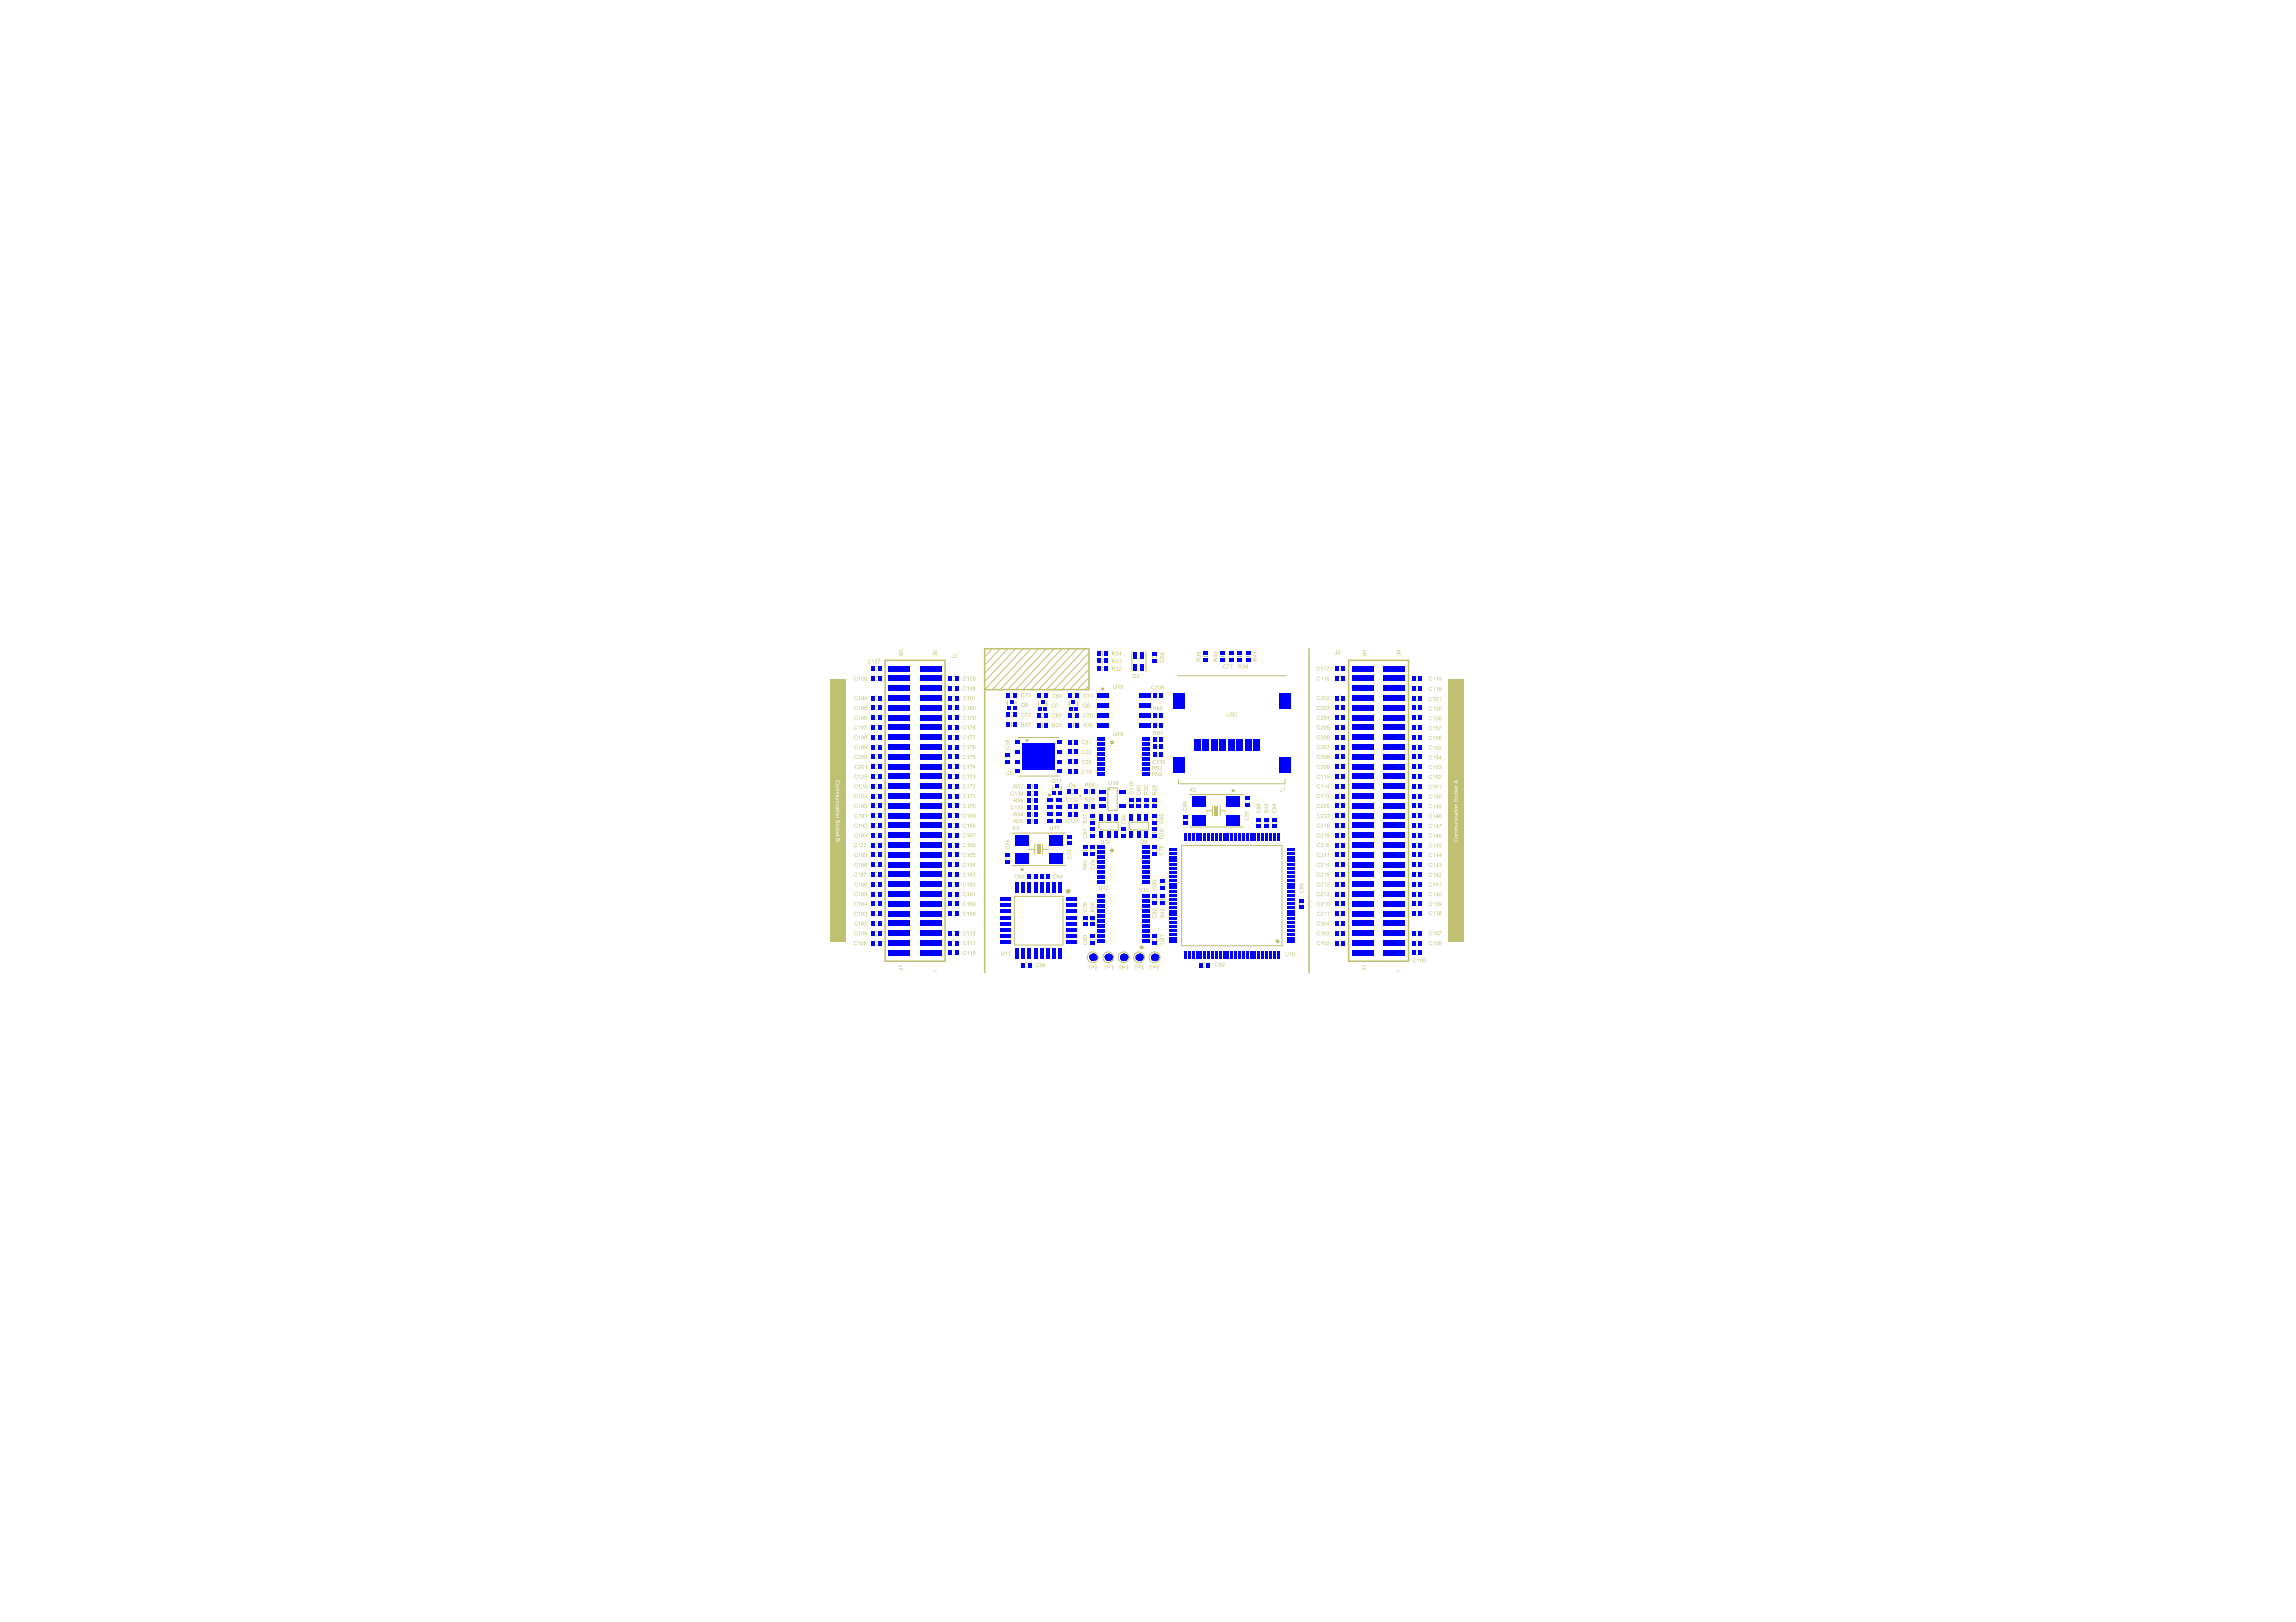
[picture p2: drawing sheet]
<svg xmlns="http://www.w3.org/2000/svg" width="297mm" height="210mm" viewBox="0 0 297 210" stroke-linecap="round" stroke-linejoin="round" font-family="sans-serif">
<g fill="none" stroke="#c0c073" stroke-width=".13">
<path d="M113.3 99h.2M113.3 99.5h.2M113.3 96.9h.2M113.3 97.7h.2M113.3 98.2h.2M113.3 95.2h.2M113.3 95.7h.2M113.3 96.4h.2M113.3 93.1h.2M113.3 93.9h.2M113.3 94.4h.2M113.3 91.4h.2"/>
<path d="M113.3 91.9h.2M113.3 92.6h.2M113.3 90.1h.2M113.3 90.6h.2M113.3 87.5h.2M113.3 88.1h.2M113.3 86.8h.2M113.3 86.3h.2M123.3 99h.2M123.3 99.5h.2M123.3 96.9h.2M123.3 97.7h.2"/>
<path d="M123.3 98.2h.2M123.3 95.2h.2M123.3 95.7h.2M123.3 96.4h.2M123.3 93.1h.2M123.3 93.9h.2M123.3 94.4h.2M123.3 91.4h.2M123.3 91.9h.2M123.3 92.6h.2M123.3 88.8h.2M123.3 89.3h.2"/>
<path d="M123.3 90.1h.2M123.3 90.6h.2M123.3 87.5h.2M123.3 88.1h.2M127.4 89.1h.1M128.4 84l-1 1M129.4 84l-2 2.1M130.1 98.1v.1M130.3 90.7v.5M130.4 84l-3 3.1M130.6 98.1v.1M130.8 92.8h.1"/>
<path d="M130.8 92.2h.1M130.8 89.7h.1M130.8 90.2h.1M130.9 93.5v.5M131.4 84l-4 4.2M131.4 90.7v.5M131.8 95.4h5.2M132.4 84l-5 5.2M133.4 84l-5 5.2M134.3 90.8v.5M134.4 84l-5 5.2M134.8 90.3h.1"/>
<path d="M134.8 89.8h.1M134.8 92.8h.1M134.8 92.3h.1M134.9 93.6v.5M135.4 84l-5 5.2M135.4 90.8v.5M136.4 84l-5 5.2M137.4 84l-5 5.2M138.3 90.8v.5M138.4 84l-5 5.2M138.7 98.8h.2M138.7 99.6h.2"/>
<path d="M138.7 97.6h.2M138.7 97h.2M138.7 98.3h.2M138.7 96.3h.2M138.7 95.8h.2M138.8 90.3h.1M138.8 89.8h.1M138.8 92.8h.1M138.8 92.3h.1M138.9 93.6v.5M139.4 84l-5 5.2M139.4 90.8v.5"/>
<path d="M140.4 84l-5 5.2M140.9 84.5l-4.5 4.7M140.9 86.6l-2.5 2.6M140.9 85.5l-3.5 3.7M140.9 87.6l-1.5 1.6M140.9 88.7l-.5 .5M142.7 84.3v.5M142.7 85.3v.5M142.7 86.3v.5M146.4 84.3v2.5M147.3 84.7h.1M148.3 84.3v2.5"/>
<path d="M149.1 85v.1M149.6 85v.1M149.7 95.9h.2M149.7 95.4h.2M149.7 90.3h.2M149.7 89.8h.2M149.8 92.3v.5M149.8 93.6v.5M149.8 96.4v.5M149.8 97.4v.5M152.4 87.4h14M155.7 85h.5"/>
<path d="M157.9 85h.5M159 84.9v.1M159.5 84.9v.1M160.1 85h.5M161.2 85h.5M173.3 99h.1M173.3 99.5h.1M173.3 96.9h.1M173.3 97.7h.1M173.3 98.2h.1M173.3 95.2h.1M173.3 95.7h.1"/>
<path d="M173.3 96.4h.1M173.3 93.1h.1M173.3 93.9h.1M173.3 94.4h.1M173.3 91.4h.1M173.3 91.9h.1M173.3 92.6h.1M173.3 90.1h.1M173.3 90.6h.1M173.3 87.5h.1M173.3 88.1h.1M173.3 86.8h.1"/>
<path d="M173.3 86.3h.1M183.3 99h.1M183.3 99.5h.1M183.3 96.9h.1M183.3 97.7h.1M183.3 98.2h.1M183.3 95.2h.1M183.3 95.7h.1M183.3 96.4h.1M183.3 93.1h.1M183.3 93.9h.1M183.3 94.4h.1"/>
<path d="M183.3 91.4h.1M183.3 91.9h.1M183.3 92.6h.1M183.3 88.8h.1M183.3 89.3h.1M183.3 90.1h.1M183.3 90.6h.1M183.3 87.5h.1M183.3 88.1h.1M113.3 117.2h.2M113.3 118.5h.2M113.3 118h.2"/>
<path d="M113.3 116h.2M113.3 115.4h.2M113.3 116.7h.2M113.3 113.4h.2M113.3 114.7h.2M113.3 114.2h.2M113.3 112.1h.2M113.3 111.6h.2M113.3 112.9h.2M113.3 109.6h.2M113.3 109.1h.2M113.3 110.9h.2"/>
<path d="M113.3 110.4h.2M113.3 107.8h.2M113.3 108.3h.2M113.3 107.1h.2M113.3 106.6h.2M113.3 105.3h.2M113.3 105.8h.2M113.3 104h.2M113.3 104.5h.2M113.3 103.3h.2M113.3 102.8h.2M113.3 101.5h.2"/>
<path d="M113.3 102h.2M113.3 100.2h.2M113.3 100.7h.2M113.3 119.8h.2M113.3 119.2h.2M123.3 117.2h.2M123.3 118.5h.2M123.3 118h.2M123.3 116h.2M123.3 115.4h.2M123.3 116.7h.2M123.3 113.4h.2"/>
<path d="M123.3 114.7h.2M123.3 114.2h.2M123.3 112.1h.2M123.3 111.6h.2M123.3 112.9h.2M123.3 109.6h.2M123.3 109.1h.2M123.3 110.9h.2M123.3 110.4h.2M123.3 107.8h.2M123.3 108.3h.2M123.3 107.1h.2"/>
<path d="M123.3 106.6h.2M123.3 105.3h.2M123.3 105.8h.2M123.3 104h.2M123.3 104.5h.2M123.3 103.3h.2M123.3 102.8h.2M123.3 101.5h.2M123.3 102h.2M123.3 100.2h.2M123.3 100.7h.2M130.1 111v.2"/>
<path d="M130.6 111v.2M130.9 112h7M130.9 107.8h7M131.2 116h6.3v6.3h-6.3zM131.8 100.4h5.2M133.1 109.9h.8M133.5 113.2h.2M133.5 113.7h.2M133.5 102.9h.2M133.5 104.7h.2M133.5 104.2h.2M133.5 102.4h.2"/>
<path d="M133.6 101.5v.5M133.6 103.3v.5M133.6 105.1v.5M133.6 106v.5M133.9 109.3v1.2M134.9 109.9h.7M134.9 109.3v1.2M135.1 113.2h.2M135.1 113.7h.2M136.2 101.7v.5M137.3 101.7v.5M138.1 108.7v.1"/>
<path d="M138.6 108.7v.1M138.7 102.2h.2M138.7 102.7h.2M138.7 105.6h.2M138.7 105.1h.2M138.7 104.6h.2M138.7 104.1h.2M138.7 100.1h.2M140.1 119.1v.1M140.1 110.1h.5M140.6 119.1v.1M140.9 102.2v.5"/>
<path d="M140.9 104.1v.5M141.1 107.7v.1M141.1 110v.1M141.1 119.2h.5M141.1 106.1h.5M141.6 107.7v.1M141.6 110v.1M142.2 106.4h2.5v1h-2.2l-.3-.3zM143.3 102h1.2v2.9h-1.2zM145.1 107.7v.1M145.6 107.7v.1M146.1 106.4h2.5v1h-2.3l-.2-.3z"/>
<path d="M146.1 103.9v.1M146.6 103.9v.1M147.1 103.9v.1M147.6 103.9v.1M148 103.9h.5M149.1 103.9h.5M149.1 106v.1M149.1 110v.1M149.1 116.3v.2M149.1 107.8h.5M149.6 106v.1M149.6 110v.1"/>
<path d="M149.6 116.3v.2M150.1 116.4h.5M150.1 114.4v.1M150.6 114.4v.1M152.5 100.9v.5h13.7v-.5M152.9 109.4h13v13h-13zM153.1 106.1v.1M153.6 106.1v.1M153.9 107h7M153.9 102.8h7M156.1 104.9h.8M156.9 104.3v1.3"/>
<path d="M157.9 104.9h.7M157.9 104.3v1.3M161.1 103.7v.1M161.6 103.7v.1M162.6 106.4v.2M163.1 106.4v.2M163.6 106.5h.5M164.6 106.4v.2M165.1 106.4v.2M168.1 116.9v.1M168.6 116.9v.1M173.3 117.2h.1"/>
<path d="M173.3 118.5h.1M173.3 118h.1M173.3 116h.1M173.3 115.4h.1M173.3 116.7h.1M173.3 113.4h.1M173.3 114.7h.1M173.3 114.2h.1M173.3 112.1h.1M173.3 111.6h.1M173.3 112.9h.1M173.3 109.6h.1"/>
<path d="M173.3 109.1h.1M173.3 110.9h.1M173.3 110.4h.1M173.3 107.8h.1M173.3 108.3h.1M173.3 107.1h.1M173.3 106.6h.1M173.3 105.3h.1M173.3 105.8h.1M173.3 104h.1M173.3 104.5h.1M173.3 103.3h.1"/>
<path d="M173.3 102.8h.1M173.3 101.5h.1M173.3 102h.1M173.3 100.2h.1M173.3 100.7h.1M173.3 119.8h.1M173.3 119.2h.1M183.3 117.2h.1M183.3 118.5h.1M183.3 118h.1M183.3 116h.1M183.3 115.4h.1"/>
<path d="M183.3 116.7h.1M183.3 113.4h.1M183.3 114.7h.1M183.3 114.2h.1M183.3 112.1h.1M183.3 111.6h.1M183.3 112.9h.1M183.3 109.6h.1M183.3 109.1h.1M183.3 110.9h.1M183.3 110.4h.1M183.3 107.8h.1"/>
<path d="M183.3 108.3h.1M183.3 107.1h.1M183.3 106.6h.1M183.3 105.3h.1M183.3 105.8h.1M183.3 104h.1M183.3 104.5h.1M183.3 103.3h.1M183.3 102.8h.1M183.3 101.5h.1M183.3 102h.1M183.3 100.2h.1"/>
<path d="M183.3 100.7h.1M113.3 121.8h.2M113.3 122.3h.2M113.3 120.5h.2M113.3 121h.2M123.3 123.6h.2M123.3 123.1h.2M123.3 121.8h.2M123.3 122.3h.2M123.3 120.5h.2M123.3 121h.2M132.7 124.6h.2"/>
<path d="M132.7 125.1h.2M141.1 121.5v.2M141.6 121.5v.2M149.1 121.5v.2M149.6 121.5v.2M155.7 124.6h.2M155.7 125.1h.2M173.3 121.8h.1M173.3 122.3h.1M173.3 120.5h.1M173.3 121h.1M183.3 123.6h.1"/>
<path d="M183.3 123.1h.1M183.3 121.8h.1M183.3 122.3h.1M183.3 120.5h.1M183.3 121h.1"/>
</g>
<path d="M114.5 85.5h7.8v38.9h-7.8zM127.4 89.2h13.5v-5.2h-13.5v41.9M169.4 84v41.9M174.5 85.5h7.7v38.9h-7.7z" fill="none" stroke="#c0c073" stroke-width=".2"/>
<g fill="#c0c073">
<path d="M134.1 109.3h.5v1.2h-.5z" fill-rule="evenodd"/>
<path d="M157.1 104.3h.5v1.3h-.5z" fill-rule="evenodd"/>
<path d="M187.3 87.9h2v34h-2z" fill-rule="evenodd"/>
</g>
<g fill="#c0c073">
<path d="M180.7 125.6l.5 .1h-.4l.1 .1h-.1z"/>
<path d="M165.8 101.9v.4a.12 .12 0 0 1-.1 .2 .12 .12 0 0 1-.1-.2l.2 .1z"/>
<path d="M166 102l.2-.1v.6l-.1-.5-.1 .1z"/>
<path d="M153.9 101.9l.2 .2 .3-.2-.2 .3 .2 .3-.3-.3-.2 .3 .2-.3z"/>
<path d="M154.4 102h.1a.14 .14 0 0 1 .1-.1 .14 .14 0 0 1 .1 .2l-.2 .3 .2 .1h-.3l.2-.3a.1 .1 0 0 0 .1-.1 .1 .1 0 0 0-.1-.1 .1 .1 0 0 0-.1 .1z"/>
<path d="M150.1 117.7l.1-.1 .1 .1a.14 .14 0 0 1 .2-.1 .14 .14 0 0 1 .1 .1 .14 .14 0 0 1-.1 .2 .11 .11 0 0 0 .1-.1 .11 .11 0 0 0-.2-.1 .11 .11 0 0 0 0 .1l-.2-.1v.2z"/>
<path d="M150 110.3l.2-.1-.1 .2a.19 .19 0 0 0 0 .2 .19 .19 0 0 0 .3 0 .19 .19 0 0 0-.1-.3h.1l.1 .1-.2 .3-.3-.1z"/>
<path d="M150 109.8l.5 .2v.1l-.4-.2v.3h-.1z"/>
<path d="M150 107.8l.2-.1 .3 .3v-.3v.4l-.3-.3a.1 .1 0 0 0-.1 0 .1 .1 0 0 0 0 .2l.1 .1-.2-.1z"/>
<path d="M150 106.2l.1-.1 .1 .1a.17 .17 0 0 0-.1 .2 .17 .17 0 0 0 .3 0 .17 .17 0 0 0-.1-.2 .15 .15 0 0 1 .2 0 .15 .15 0 0 1 0 .2l-.1 .1h-.3l-.1-.1z"/>
<path d="M150 105.4l.2-.1 .3 .3v-.3v.3l-.3-.2a.1 .1 0 0 0-.2 0 .11 .11 0 0 0 .1 .2h.1h-.2z"/>
<path d="M145.1 106.3l.2-.1-.1 .2a.19 .19 0 0 0 0 .2 .19 .19 0 0 0 .3-.1 .19 .19 0 0 0-.1-.2l.1-.1 .1 .1v.2l-.2 .2-.3-.1z"/>
<path d="M146.1 102.4l.1-.1-.1 .3 .2 .1 .2-.1-.1-.3 .2 .1v.3l-.2 .1-.3-.1z"/>
<path d="M146.1 102h.5v.1h-.4l.1 .1h-.1z"/>
<path d="M146.1 101.6h.3a.16 .16 0 0 1 .2 .1 .16 .16 0 0 1-.1 .2v-.1a.1 .1 0 0 0 .1-.1 .11 .11 0 0 0-.2-.1 .1 .1 0 0 0 0 .1l-.2-.1-.1 .1 .1 .2v-.1z"/>
<path d="M146.1 101.2l.1 .2h.1a.16 .16 0 0 1 .1-.3 .16 .16 0 0 1 .2 .2 .16 .16 0 0 1-.1 .2 .14 .14 0 0 0 .1-.2 .14 .14 0 0 0-.2-.1l-.1 .1 .1 .2-.3-.1z"/>
<path d="M143.4 101.1h.1v.3a.13 .13 0 0 0 .1 .1 .13 .13 0 0 0 .2-.1v-.3v.4l-.3 .1z"/>
<path d="M144 101.2l.2-.1v.5h-.1v-.4z"/>
<path d="M144.4 85.3a.14 .14 0 0 1 .2 0 .14 .14 0 0 1 0 .2v.1a.17 .17 0 0 1 0 .2 .17 .17 0 0 1-.3-.1h.1a.11 .11 0 0 0 .2 .1 .1 .1 0 0 0 0-.2h-.1l.1-.1a.11 .11 0 0 0-.1-.2 .11 .11 0 0 0-.1 .1z"/>
<path d="M144.8 85.4l.2-.1v.5l-.1-.4z"/>
<path d="M141.1 112.2h.2h-.1v.3h.3l.1-.1-.1-.3 .1 .1v.2l-.1 .1h-.2l-.2-.1z"/>
<path d="M141.1 111.7l.5 .2v.1l-.4-.2-.1 .2z"/>
<path d="M140.1 111.4l.2-.1 .3 .3v-.3v.4l-.2-.2a.11 .11 0 0 0-.1-.1 .11 .11 0 0 0-.1 .1 .11 .11 0 0 0 .1 .1 .12 .12 0 0 1-.2-.1 .12 .12 0 0 1 0-.1z"/>
<path d="M140.1 108.1h.2l-.1 .2 .1 .1a.18 .18 0 0 0 .3-.1 .18 .18 0 0 0-.2-.2h.2v.2l-.2 .2h-.2z"/>
<path d="M140.1 107.3h.5v.1h-.4l.1 .1h-.1z"/>
<path d="M140.1 105.8l.2-.1 .3 .3v-.3v.4l-.1-.1a.16 .16 0 0 0-.2-.2 .16 .16 0 0 0-.1 .1l.1 .2-.2-.1z"/>
<path d="M140.1 105.3l.5 .3-.4-.2-.1 .2z"/>
<path d="M131.3 113.2a.22 .22 0 0 1 .4 .1l-.3-.1-.1 .2a.17 .17 0 0 0 .1 .2 .17 .17 0 0 0 .2-.1h.1l-.1 .2h-.3l-.1-.2z"/>
<path d="M132.2 113.2h.3h-.2v.2a.17 .17 0 0 1 .2 .1 .17 .17 0 0 1-.1 .2 .17 .17 0 0 1-.2-.2 .11 .11 0 0 0 .2 .1 .11 .11 0 0 0 0-.1 .11 .11 0 0 0-.1-.1h-.1z"/>
<path d="M131.7 106h.3l-.2 .1-.1 .1a.18 .18 0 0 1 .3 .1 .18 .18 0 0 1-.2 .2 .18 .18 0 0 1-.2-.1h.1a.11 .11 0 0 0 .2 0 .11 .11 0 0 0 0-.1 .11 .11 0 0 0-.2 0z"/>
<path d="M132.1 106h.2l-.2 .1 .1 .1a.17 .17 0 0 1 .2 .1 .17 .17 0 0 1-.2 .2 .17 .17 0 0 1-.2-.1h.1a.11 .11 0 0 0 .2 0 .11 .11 0 0 0 0-.1 .11 .11 0 0 0-.2 0h-.1z"/>
<path d="M131.7 105.1h.3l-.2 .1v.1a.17 .17 0 0 1 .2 .1 .17 .17 0 0 1-.2 .2 .17 .17 0 0 1-.2-.1 .14 .14 0 0 0 .2 .1 .14 .14 0 0 0 .1-.1 .14 .14 0 0 0-.1-.2l-.2 .1z"/>
<path d="M131.7 103.3h.3l-.2 .1-.1 .1h.2l.1 .1a.18 .18 0 0 1-.1 .2 .18 .18 0 0 1-.3-.1h.1a.12 .12 0 0 0 .2 0 .12 .12 0 0 0 0-.2 .12 .12 0 0 0-.2 .1z"/>
<path d="M131.7 101.5h.3l-.2 .1-.1 .1h.2l.1 .2-.1 .1h-.2l-.1-.1h.1a.11 .11 0 0 0 .2 0 .11 .11 0 0 0 0-.1 .11 .11 0 0 0-.2 0z"/>
<path d="M132 101.5h.4l-.2 .5h-.1l.2-.4z"/>
<path d="M123.3 84.6l.1 .4a.14 .14 0 0 1-.2 .2 .14 .14 0 0 1-.1-.2l.1 .1h.1z"/>
<path d="M123.5 84.7a.14 .14 0 0 1 .2 0 .14 .14 0 0 1 0 .2 .15 .15 0 0 1 0 .2 .15 .15 0 0 1-.2-.1 .11 .11 0 0 0 .1 .1 .11 .11 0 0 0 .1-.1 .11 .11 0 0 0-.1-.1l.1-.2-.2 .1z"/>
<path d="M120.7 125.6l.5 .1h-.4v.1z"/>
<path d="M110.6 105.4l.1-.1h.2l.1 .2-.1-.1h-.2l-.1 .3 .3 .1v-.2l.1 .1-.3 .1-.1-.2z"/>
<path d="M111.1 105.4l.2-.1v.5h-.1v-.4z"/>
<path d="M111.9 105.4l.2-.1v.5h-.1v-.4z"/>
<path d="M110.6 99.1l.1-.1h.2l.1 .1-.1-.1-.2 .1-.1 .2 .3 .1v-.1l.1 .1-.3 .1-.1-.2z"/>
<path d="M111.1 99h.2a.24 .24 0 0 1 .1 .2 .24 .24 0 0 1-.2 .2l.2 .1h-.3l.1-.2a.14 .14 0 0 0 .2-.2 .15 .15 0 0 0-.3 0z"/>
<path d="M111.9 99.1l.2-.1v.5h-.1v-.4z"/>
<path d="M180.7 84.6h.2a.16 .16 0 0 1 .3 0 .18 .18 0 0 1-.2 .3v-.1a.1 .1 0 0 0 .1-.1 .1 .1 0 0 0-.1-.1 .1 .1 0 0 0-.1 .1l-.2-.1 .1 .2h-.1z"/>
<path d="M176.2 125.4l.1-.1 .2 .1a.15 .15 0 0 1 .1-.1 .15 .15 0 0 1 .2 .1 .15 .15 0 0 1-.2 .2 .11 .11 0 0 0 .1-.2 .11 .11 0 0 0-.1-.1 .11 .11 0 0 0-.1 .2l-.2-.1v.2z"/>
<path d="M176.2 125h.6h-.5l.1 .2z"/>
<path d="M172.9 84.1v.4a.12 .12 0 0 1-.1 .2 .12 .12 0 0 1-.1-.2l.1 .1h.1z"/>
<path d="M173 84.2h.1a.18 .18 0 0 1 .3 .1 .18 .18 0 0 1-.2 .2l-.1 .1h.2h-.3l.2-.2a.11 .11 0 0 0 .1-.2 .11 .11 0 0 0-.2 0v.1z"/>
<path d="M168.1 115.2l.1-.1v.2a.18 .18 0 0 0 .1 .2 .18 .18 0 0 0 .2-.1 .18 .18 0 0 0 0-.2h.1v.2l-.2 .2-.3-.1z"/>
<path d="M164.6 104.9l.1-.1-.1 .1a.19 .19 0 0 0 .1 .3 .19 .19 0 0 0 .3-.1 .19 .19 0 0 0-.1-.2 .15 .15 0 0 1 .2 0 .15 .15 0 0 1 0 .2l-.2 .1h-.2l-.1-.1z"/>
<path d="M163.6 104v.2l.2 .1v-.1a.16 .16 0 0 1 .1-.2 .16 .16 0 0 1 .2 .1 .16 .16 0 0 1-.1 .2 .13 .13 0 0 0 .1-.1 .13 .13 0 0 0-.2-.1 .13 .13 0 0 0-.1 .1v.1h-.2z"/>
<path d="M162.6 104.9l.1-.1-.1 .1a.19 .19 0 0 0 .1 .3 .19 .19 0 0 0 .3-.1 .19 .19 0 0 0-.1-.2l.1-.1 .1 .2-.2 .2-.3-.1z"/>
<path d="M162.1 84.4h.5v.1h-.4l.1 .1h-.1z"/>
<path d="M150.1 121.8h.2l-.1 .1a.17 .17 0 0 0 0 .2 .17 .17 0 0 0 .3 0 .17 .17 0 0 0-.1-.3l.1-.1 .1 .2v.2l-.1 .1h-.2l-.2-.1z"/>
<path d="M150.1 121.1h.5h-.4v.1z"/>
<path d="M150.2 94.7l.2-.1v.5h-.1v-.4z"/>
<path d="M150.1 85.3l.1-.1v.2a.18 .18 0 0 0 .1 .2 .18 .18 0 0 0 .2-.1 .18 .18 0 0 0-.1-.2 .15 .15 0 0 1 .2 0 .15 .15 0 0 1 0 .2l-.2 .2h-.2l-.1-.1z"/>
<path d="M147.4 114.9v.3a.13 .13 0 0 0 .2 .1 .13 .13 0 0 0 .1-.1v-.3h.1l-.1 .4-.3 .1z"/>
<path d="M147.9 115l.2-.1v.5h-.1v-.4z"/>
<path d="M148.3 114.9a.14 .14 0 0 1 .2 0 .14 .14 0 0 1 0 .2 .16 .16 0 0 1 0 .3 .16 .16 0 0 1-.3-.1h.1a.1 .1 0 0 0 .1 0 .1 .1 0 0 0 .1-.1 .1 .1 0 0 0-.1-.1l.1-.1h-.3z"/>
<path d="M147.6 108.7v.3a.13 .13 0 0 0 .2 .1 .13 .13 0 0 0 .1-.1v-.3h.1l-.1 .4-.3 .1z"/>
<path d="M148 102.1l.2-.1v.1l.1-.1 .2 .1a.12 .12 0 0 1 0 .1 .12 .12 0 0 1-.1 .1 .1 .1 0 0 0 .1-.1 .1 .1 0 0 0-.1-.1 .1 .1 0 0 0-.1 .1l-.2-.1-.1 .1 .1 .1h-.1z"/>
<path d="M141.1 117.3l.4-.1 .1 .2-.1 .1a.11 .11 0 0 0 .1-.2 .1 .1 0 0 0-.2 0 .1 .1 0 0 0 0 .1l-.2-.1v.2h-.1z"/>
<path d="M140.1 121.9l.2-.1-.1 .3 .1 .1a.18 .18 0 0 0 .2-.1 .18 .18 0 0 0-.1-.2l.1-.1 .1 .2v.2l-.1 .1-.4-.1z"/>
<path d="M140.1 117.7l.2-.1-.1 .2 .1 .2a.18 .18 0 0 0 .3-.1 .18 .18 0 0 0-.2-.3h.2v.2l-.2 .2-.3-.1z"/>
<path d="M140.1 117.2l.5 .2-.4-.1-.1 .2z"/>
<path d="M138.1 110.8h.2l-.1 .1a.19 .19 0 0 0 .2 .2 .19 .19 0 0 0 .1-.3v-.1l.1 .2v.1l-.1 .2-.3-.1z"/>
<path d="M138.1 110.3l.5 .3-.4-.2-.1 .3z"/>
<path d="M131 106.9h.1l.1 .2 .2-.2-.2 .2 .2 .3-.2-.2-.2 .2 .2-.3z"/>
<path d="M131.5 107l.2-.1v.5h-.1v-.4l-.1 .1z"/>
<path d="M129.5 123.1h.1v.3a.13 .13 0 0 0 .1 .2 .13 .13 0 0 0 .1-.2v-.3h.1v.5h-.3z"/>
<path d="M130.1 123.2l.2-.1v.5h-.1v-.4z"/>
<path d="M130.5 123.2l.1-.1v.5v-.4z"/>
<path d="M130.1 109.6l.1-.1 .1 .1a.18 .18 0 0 0 0 .2 .18 .18 0 0 0 .3-.1l-.1-.2 .1 .1v.2l-.3 .1-.2-.1z"/>
<path d="M130.1 109.1l.5 .2-.4-.2-.1 .3z"/>
<path d="M130.1 108.7l.1 .2h.1v-.2h.3v.2l-.1 .1v-.1a.12 .12 0 0 0 0-.1 .12 .12 0 0 0-.2 0 .12 .12 0 0 0 .1 .1h-.3z"/>
<path d="M130.1 96.6l.1-.1-.1 .2a.19 .19 0 0 0 .1 .2 .19 .19 0 0 0 .3 0 .19 .19 0 0 0-.1-.3h.1l.1 .1-.2 .3-.3-.1z"/>
<path d="M130.1 96.2h.5v.1h-.4v.1z"/>
<path d="M120.7 84.6l.4-.1 .1 .2-.1 .2 .1-.2a.1 .1 0 0 0-.1-.1 .1 .1 0 0 0-.1 .1l-.2-.1v.2h.1l-.1 .1z"/>
<path d="M182.8 124.1l.2-.1 .2 .1h-.2l-.1 .2a.17 .17 0 0 0 .1 .2 .17 .17 0 0 0 .2-.2l.1 .1-.1 .1h-.3l-.1-.1z"/>
<path d="M183.4 124.1l.2-.1v.5l-.1-.4-.1 .1z"/>
<path d="M184.2 124h.2v.1h-.2v.1h.2v.2a.17 .17 0 0 1-.1 .1 .17 .17 0 0 1-.2-.1h.1a.11 .11 0 0 0 .2 0 .11 .11 0 0 0 0-.2 .11 .11 0 0 0-.2 .1z"/>
<path d="M184.9 121.8h.3l.1 .1-.3-.1-.1 .3a.19 .19 0 0 0 .2 .2 .19 .19 0 0 0 .2-.1l-.1 .1h-.3l-.1-.1z"/>
<path d="M185.4 121.9l.2-.1v.5l-.1-.4z"/>
<path d="M184.9 120.6l.3-.1 .1 .1h-.3l-.1 .2a.19 .19 0 0 0 .2 .2 .19 .19 0 0 0 .2-.1l-.1 .1h-.3l-.1-.1z"/>
<path d="M185.4 120.6l.2-.1v.5l-.1-.4-.1 .1z"/>
<path d="M186.1 120.5h.4l-.2 .5h-.1l.2-.4h-.3z"/>
<path d="M184.9 118l.1-.1 .3 .1h-.3l-.1 .2a.17 .17 0 0 0 .1 .2 .17 .17 0 0 0 .2-.2l.1 .1-.1 .1h-.3l-.1-.1z"/>
<path d="M185.4 118l.2-.1v.5l-.1-.4-.1 .1z"/>
<path d="M185.8 118v-.1a.14 .14 0 0 1 .2 .1 .14 .14 0 0 1 0 .2h.1l-.1 .2h-.2l-.1-.1h.1a.11 .11 0 0 0 .1 .1 .11 .11 0 0 0 .1-.2 .11 .11 0 0 0-.1 0l.1-.2-.2 .1z"/>
<path d="M184.9 115.6l.1-.1a.13 .13 0 0 1 .2 0 .13 .13 0 0 1 0 .1 .18 .18 0 0 0-.3 0 .18 .18 0 0 0 .1 .3l.2-.1a.18 .18 0 0 1-.1 .2 .18 .18 0 0 1-.2-.2z"/>
<path d="M185.4 115.6l.2-.1v.5l-.1-.4-.1 .1z"/>
<path d="M184.9 114.3l.2-.1 .2 .1h-.3l-.1 .1a.17 .17 0 0 0 .1 .2 .17 .17 0 0 0 .2-.1h.1l-.1 .2h-.3l-.1-.2z"/>
<path d="M185.4 114.3l.2-.1v.5h-.1v-.4l-.1 .1z"/>
<path d="M186.2 114.3l.2-.1v.5l-.1-.4-.1 .1z"/>
<path d="M184.9 111.8l.2-.1 .2 .1h-.1a.2 .2 0 0 0-.3 .1 .2 .2 0 0 0 .1 .2 .2 .2 0 0 0 .3-.1l-.1 .2h-.3z"/>
<path d="M185.4 111.8l.2-.1v.5l-.1-.4-.1 .1z"/>
<path d="M186.2 111.7a.14 .14 0 0 1 .2 0 .14 .14 0 0 1 0 .2 .17 .17 0 0 1 0 .3 .17 .17 0 0 1-.3-.1h.1a.1 .1 0 0 0 .2 0 .1 .1 0 0 0 0-.1 .1 .1 0 0 0-.1-.1l.1-.1h-.3z"/>
<path d="M184.8 109.3l.2-.2h.2l.1 .2-.1-.1a.19 .19 0 0 0-.3 .2 .19 .19 0 0 0 .3 .1h.1l-.1 .2-.3-.1z"/>
<path d="M185.4 109.3l.2-.2v.6l-.1-.5z"/>
<path d="M186.2 109.1h.3v.1h-.2l-.1 .1a.16 .16 0 0 1 .3 .1 .18 .18 0 0 1-.2 .3h-.1l-.1-.1 .1-.1a.11 .11 0 0 0 .2 .1 .11 .11 0 0 0 0-.2 .11 .11 0 0 0-.2 0z"/>
<path d="M184.9 110.5l.3-.1 .1 .1h-.3l-.1 .1a.18 .18 0 0 0 .1 .3 .18 .18 0 0 0 .2-.2 .19 .19 0 0 1-.1 .2 .19 .19 0 0 1-.3-.1z"/>
<path d="M185.4 110.5l.2-.1v.5l-.1-.4z"/>
<path d="M184.9 108l.3-.1 .1 .1h-.1a.19 .19 0 0 0-.3 .1 .19 .19 0 0 0 .1 .2 .19 .19 0 0 0 .3-.1l-.1 .2h-.3l-.1-.1z"/>
<path d="M185.4 108l.2-.1v.5l-.1-.4-.1 .1z"/>
<path d="M184.9 105.4l.1-.1a.14 .14 0 0 1 .2 .1 .14 .14 0 0 1 0 .1 .18 .18 0 0 0-.2 0 .18 .18 0 0 0 0 .2 .18 .18 0 0 0 .2 0h.1l-.1 .1h-.3l-.1-.1z"/>
<path d="M185.4 105.5l.2-.2v.6l-.1-.4h-.1z"/>
<path d="M184.9 104.2l.1-.1a.13 .13 0 0 1 .2 0 .13 .13 0 0 1 0 .2l-.1-.2-.2 .1v.2l.1 .1 .1 .1 .2-.2-.1 .2h-.2l-.2-.1z"/>
<path d="M185.4 104.2l.2-.1v.5l-.1-.4-.1 .1z"/>
<path d="M184.8 101.7l.3-.2 .2 .2-.3-.1-.1 .2a.17 .17 0 0 0 .1 .2 .17 .17 0 0 0 .2-.1h.1l-.1 .1h-.3l-.1-.1z"/>
<path d="M185.4 101.7l.2-.1v.5h-.1v-.4z"/>
<path d="M185.8 101.6h.2h-.2l.1 .1a.17 .17 0 0 1 .2 .2 .17 .17 0 0 1-.2 .2 .17 .17 0 0 1-.2-.2h.1a.11 .11 0 0 0 .2 .1 .11 .11 0 0 0 0-.2 .11 .11 0 0 0-.2 0h-.1z"/>
<path d="M186.2 101.7l.2-.1v.5l-.1-.4h-.1z"/>
<path d="M184.9 99.1l.3-.1 .1 .1h-.3l-.1 .2a.19 .19 0 0 0 .2 .2 .19 .19 0 0 0 .2-.1l-.1 .1h-.3l-.1-.1z"/>
<path d="M185.4 99.2l.2-.2v.5l-.1-.4z"/>
<path d="M185.8 99h.3v.1h-.2v.1a.17 .17 0 0 1 .2 .2 .17 .17 0 0 1-.2 .2 .17 .17 0 0 1-.2-.2l.3 .1a.15 .15 0 0 0 0-.2 .15 .15 0 0 0-.2 0z"/>
<path d="M186.2 99.1a.15 .15 0 0 1 .2 0 .15 .15 0 0 1 0 .2 .16 .16 0 0 1 0 .2 .16 .16 0 0 1-.3-.1h.1a.1 .1 0 0 0 .1 .1 .1 .1 0 0 0 .1-.1 .1 .1 0 0 0-.1-.1l.1-.2-.3 .1z"/>
<path d="M184.9 100.3h.3l.1 .1-.3-.1-.1 .2a.2 .2 0 0 0 .1 .3 .2 .2 0 0 0 .3-.1l-.1 .1h-.3l-.1-.1z"/>
<path d="M185.4 100.4l.2-.1v.5l-.1-.4z"/>
<path d="M185.8 100.3h.3v.1h-.2l-.1 .1h.1a.17 .17 0 0 1 .2 .1 .17 .17 0 0 1-.2 .2 .17 .17 0 0 1-.2-.1h.1a.11 .11 0 0 0 .2 0 .11 .11 0 0 0 0-.2 .11 .11 0 0 0-.2 .1z"/>
<path d="M186.2 100.3h.1a.24 .24 0 0 1 .1 .3 .24 .24 0 0 1-.2 .1l.3 .1h-.4l.2-.3a.11 .11 0 0 0 .1-.1 .11 .11 0 0 0-.1-.1l-.2 .1z"/>
<path d="M184.9 97.8h.3l.1 .1-.1-.1a.19 .19 0 0 0-.3 .2 .19 .19 0 0 0 .1 .2 .19 .19 0 0 0 .3-.1l-.2 .2h-.2l-.1-.2z"/>
<path d="M185.4 97.9l.2-.1v.5l-.1-.4-.1 .1z"/>
<path d="M185.8 97.8h.3h-.2v.1a.17 .17 0 0 1 .2 .2 .17 .17 0 0 1-.2 .2 .17 .17 0 0 1-.2-.2h.1a.12 .12 0 0 0 .2 .1 .12 .12 0 0 0 0-.2 .12 .12 0 0 0-.2 0z"/>
<path d="M184.9 95.3l.1-.1a.14 .14 0 0 1 .2 0 .14 .14 0 0 1 0 .2 .18 .18 0 0 0-.2 0 .18 .18 0 0 0 0 .2 .18 .18 0 0 0 .2 0v.1h-.3l-.1-.1z"/>
<path d="M185.4 95.4l.2-.2v.6l-.1-.4h-.1z"/>
<path d="M185.8 95.2h.3l-.2 .1-.1 .1a.17 .17 0 0 1 .3 .1 .18 .18 0 0 1-.2 .3 .17 .17 0 0 1-.2-.2h.1a.11 .11 0 0 0 .2 0 .11 .11 0 0 0 0-.1 .11 .11 0 0 0-.2 0z"/>
<path d="M184.9 94.1l.1-.1a.13 .13 0 0 1 .2 0 .13 .13 0 0 1 0 .1 .18 .18 0 0 0-.3 0 .18 .18 0 0 0 .1 .3l.3-.1-.1 .2h-.3l-.1-.2z"/>
<path d="M185.4 94.1l.2-.1v.5l-.1-.4-.1 .1z"/>
<path d="M185.8 94h.3h-.2l-.1 .2 .2-.1 .1 .1a.18 .18 0 0 1-.1 .3 .18 .18 0 0 1-.3-.2h.1a.11 .11 0 0 0 .1 .1 .11 .11 0 0 0 .1-.1 .11 .11 0 0 0-.1-.1h-.1z"/>
<path d="M186.1 94h.4l-.2 .5-.1-.1 .2-.4z"/>
<path d="M184.9 91.5l.1-.1a.14 .14 0 0 1 .2 0 .14 .14 0 0 1 0 .2v-.1a.2 .2 0 0 0-.3 .1 .2 .2 0 0 0 .1 .3 .2 .2 0 0 0 .3-.1l-.1 .2-.3-.1z"/>
<path d="M185.4 91.5l.2-.1v.6l-.1-.5-.1 .1z"/>
<path d="M185.8 91.5a.19 .19 0 0 1 .3 .1 .19 .19 0 0 1-.2 .2l-.1 .1 .3 .1h-.4l.2-.3a.13 .13 0 0 0 .1-.1 .13 .13 0 0 0-.1-.1l-.1 .1z"/>
<path d="M184.8 89l.2-.1 .3 .1h-.3l-.1 .2a.15 .15 0 0 0 .2 .2 .15 .15 0 0 0 .1-.2l.1 .1-.1 .1h-.3z"/>
<path d="M185.4 89l.2-.1v.5l-.1-.4-.1 .1z"/>
<path d="M185.8 89l.2-.1v.5h-.1v-.4l-.1 .1z"/>
<path d="M184.9 87.6l.2-.1 .2 .2h-.1a.17 .17 0 0 0-.3 0 .17 .17 0 0 0 .1 .3 .17 .17 0 0 0 .2-.1l.1 .1-.2 .1a.27 .27 0 0 1-.2-.2 .27 .27 0 0 1 0-.3z"/>
<path d="M185.4 87.7l.2-.1v.5l-.1-.4h-.1z"/>
<path d="M185.8 87.7l.2-.1v.5h-.1v-.4z"/>
<path d="M166.3 123.2v.3a.14 .14 0 0 0 .2 .2 .14 .14 0 0 0 .1-.2l.1-.3v.5l-.2 .1-.2-.1z"/>
<path d="M166.8 123.4l.2-.2v.6v-.5z"/>
<path d="M167.2 123.2h.3v.1h-.2v.1a.17 .17 0 0 1 .2 .2 .17 .17 0 0 1-.1 .2 .17 .17 0 0 1-.2-.2 .11 .11 0 0 0 .2 .1 .11 .11 0 0 0 0-.2 .11 .11 0 0 0-.2 0z"/>
<path d="M170.4 121.9l.3-.1 .1 .1-.1 .1a.17 .17 0 0 0-.3-.1 .17 .17 0 0 0 .1 .3 .17 .17 0 0 0 .2-.1l.1 .1-.1 .1h-.2l-.2-.2z"/>
<path d="M170.9 121.9l.2-.1v.5h-.1v-.4z"/>
<path d="M171.7 121.8h.1a.17 .17 0 0 1 .2 .2 .17 .17 0 0 1-.2 .2l-.1 .1h.3h-.4l.2-.2a.12 .12 0 0 0 .1-.1 .12 .12 0 0 0-.2-.1l-.1 .1z"/>
<path d="M170.4 119.4l.3-.1 .1 .1-.2-.1a.19 .19 0 0 0-.2 .2 .19 .19 0 0 0 .3 .1h.1l-.1 .2h-.2l-.2-.2z"/>
<path d="M170.9 119.4l.2-.1v.5h-.1v-.4z"/>
<path d="M170.4 120.6l.3-.1 .1 .2-.2-.1a.19 .19 0 0 0-.2 .1 .19 .19 0 0 0 0 .2 .19 .19 0 0 0 .3 0h.1l-.1 .1h-.2l-.2-.2z"/>
<path d="M170.9 120.6l.2-.1v.5h-.1v-.4l-.1 .1z"/>
<path d="M171.7 120.6a.14 .14 0 0 1 .2 0 .14 .14 0 0 1 0 .2h.1l-.1 .2a.15 .15 0 0 1-.1 .1 .15 .15 0 0 1-.2-.2 .12 .12 0 0 0 .2 .1 .12 .12 0 0 0 0-.2l.1-.2h-.1l-.1 .1z"/>
<path d="M170.4 118.1l.3-.1 .1 .1-.1-.1a.21 .21 0 0 0-.3 .3 .21 .21 0 0 0 .4 .1l-.1 .1h-.2l-.1-.2z"/>
<path d="M170.9 118.1a.18 .18 0 0 1 .3 0 .18 .18 0 0 1-.2 .3v.1h.2h-.3l.2-.2a.13 .13 0 0 0 .1-.2 .13 .13 0 0 0-.2-.1 .13 .13 0 0 0-.1 .1z"/>
<path d="M171.3 118.1l.2-.1v.5v-.4z"/>
<path d="M171.8 118.1l.1-.1v.5v-.4z"/>
<path d="M170.4 115.6l.3-.1 .1 .1-.2-.1a.19 .19 0 0 0-.2 .1 .19 .19 0 0 0 0 .2 .19 .19 0 0 0 .3 0h.1l-.1 .2h-.2l-.2-.2z"/>
<path d="M170.9 115.5a.19 .19 0 0 1 .3 .1 .19 .19 0 0 1-.2 .2l-.1 .1 .3 .1h-.4l.2-.3a.12 .12 0 0 0 .1-.2 .12 .12 0 0 0-.2 .1z"/>
<path d="M171.3 115.6l.2-.1v.5l-.1-.4z"/>
<path d="M171.7 115.5a.14 .14 0 0 1 .2 0 .14 .14 0 0 1 0 .2l.1 .1-.1 .1a.15 .15 0 0 1-.1 .1 .15 .15 0 0 1-.2-.2 .12 .12 0 0 0 .2 .1 .12 .12 0 0 0 0-.2l.1-.2h-.1l-.1 .1z"/>
<path d="M170.4 114.3l.3-.1 .1 .1-.3-.1-.1 .2a.17 .17 0 0 0 .1 .3 .17 .17 0 0 0 .2-.2v.2h-.2l-.2-.2z"/>
<path d="M170.9 114.3a.17 .17 0 0 1 .3 0 .17 .17 0 0 1-.2 .2l-.1 .1 .3 .1h-.4l.2-.3a.1 .1 0 0 0 .1-.1 .1 .1 0 0 0-.1-.1 .1 .1 0 0 0-.1 .1z"/>
<path d="M171.3 114.3l.2-.1v.5l-.1-.4z"/>
<path d="M171.7 114.2a.18 .18 0 0 1 .3 .1 .18 .18 0 0 1-.2 .2l-.1 .1 .3 .1h-.4l.2-.2a.11 .11 0 0 0 .1-.1 .11 .11 0 0 0-.2-.1h-.1z"/>
<path d="M170.4 111.7h.3l.1 .1-.2-.1a.19 .19 0 0 0-.2 .2 .19 .19 0 0 0 .3 .1h.1l-.1 .2-.3-.1-.1-.1z"/>
<path d="M170.9 111.7a.17 .17 0 0 1 .3 .1 .17 .17 0 0 1-.2 .2l-.1 .1 .3 .1h-.4l.2-.3a.13 .13 0 0 0 .1-.1 .13 .13 0 0 0-.1-.1 .13 .13 0 0 0-.1 .1z"/>
<path d="M171.3 111.8l.2-.1v.5l-.1-.4z"/>
<path d="M170.4 110.5l.3-.1 .1 .1h-.1a.18 .18 0 0 0-.2 0 .18 .18 0 0 0 0 .3 .18 .18 0 0 0 .3-.1h.1l-.1 .1-.2 .1a.27 .27 0 0 1-.2-.4z"/>
<path d="M170.9 110.4h.1a.17 .17 0 0 1 .3 .1 .17 .17 0 0 1-.2 .2l-.1 .1 .2 .1h-.3l.1-.2a.14 .14 0 0 0 .2-.2 .12 .12 0 0 0-.2 0h-.1z"/>
<path d="M171.3 110.5l.2-.1v.5v-.4z"/>
<path d="M171.7 110.4h.3l-.1 .5-.1-.1 .2-.3h-.3z"/>
<path d="M170.4 109.2l.3-.1 .1 .1-.1 .1a.17 .17 0 0 0-.2-.1 .17 .17 0 0 0 0 .3 .17 .17 0 0 0 .2-.1l.1 .1-.1 .1h-.2l-.1-.2z"/>
<path d="M170.9 109.1a.19 .19 0 0 1 .3 .2 .19 .19 0 0 1-.2 .2l-.1 .1h.3h-.3l.1-.2a.13 .13 0 0 0 .1-.1 .13 .13 0 0 0-.1-.1l-.1 .1z"/>
<path d="M171.3 109.2l.2-.1v.5l-.1-.4z"/>
<path d="M170.4 108l.3-.1 .1 .1-.2-.1a.19 .19 0 0 0-.2 .1 .19 .19 0 0 0 0 .2 .19 .19 0 0 0 .3 0 .15 .15 0 0 1 0 .2 .15 .15 0 0 1-.2-.1h-.1z"/>
<path d="M170.9 107.9a.19 .19 0 0 1 .3 .1 .19 .19 0 0 1-.2 .2l-.1 .1 .3 .1h-.4l.2-.2a.13 .13 0 0 0 .1-.2 .13 .13 0 0 0-.1-.1l-.1 .1z"/>
<path d="M171.3 108l.2-.1v.5l-.1-.4z"/>
<path d="M170.4 105.4l.3-.1 .2 .1h-.2a.18 .18 0 0 0-.2 0 .18 .18 0 0 0 0 .3 .18 .18 0 0 0 .3-.1l.1 .1-.1 .1h-.3l-.1-.2z"/>
<path d="M171 105.3a.19 .19 0 0 1 .2 .2 .19 .19 0 0 1-.1 .2l-.1 .1h.2h-.3l.1-.2a.15 .15 0 0 0 .2-.1 .15 .15 0 0 0-.1-.1l-.2 .1z"/>
<path d="M171.3 105.4l.2-.1a.19 .19 0 0 1 .2 .2 .19 .19 0 0 1-.3 .2v.1h.2h-.3l.2-.2a.1 .1 0 0 0 .1-.1 .1 .1 0 0 0-.1-.1 .1 .1 0 0 0-.1 .1h-.1z"/>
<path d="M171.8 105.4l.2-.1v.5h-.1v-.4l-.1 .1z"/>
<path d="M170.4 104.1l.2-.1 .2 .2-.1-.1a.19 .19 0 0 0-.3 .1 .19 .19 0 0 0 .1 .2 .19 .19 0 0 0 .2 0h.1l-.1 .1h-.2l-.1-.1z"/>
<path d="M170.9 104.1a.19 .19 0 0 1 .3 .1 .19 .19 0 0 1-.2 .2l-.1 .1 .3 .1h-.3l.1-.2a.15 .15 0 0 0 .1-.1 .15 .15 0 0 0-.1-.2l-.1 .1z"/>
<path d="M171.3 104.1l.2-.1a.24 .24 0 0 1 .1 .3 .24 .24 0 0 1-.3 .2l.3 .1h-.3l.1-.3a.1 .1 0 0 0 .1-.1 .1 .1 0 0 0-.1-.1 .1 .1 0 0 0-.1 .1z"/>
<path d="M170.4 101.6l.3-.1 .1 .2-.2-.1a.19 .19 0 0 0-.2 .2 .19 .19 0 0 0 .3 .1h.1l-.1 .1h-.2l-.2-.2z"/>
<path d="M170.9 101.6l.2-.1v.5h-.1v-.4z"/>
<path d="M171.3 101.6l.2-.1v.5l-.1-.4z"/>
<path d="M170.4 100.3l.3-.1 .1 .2h-.1a.17 .17 0 0 0-.2 0 .17 .17 0 0 0 0 .2 .17 .17 0 0 0 .2 0h.1l-.1 .2h-.2l-.2-.3z"/>
<path d="M170.9 100.3l.2-.1v.6h-.1v-.5l-.1 .1z"/>
<path d="M171.3 100.4l.2-.2v.6l-.1-.5z"/>
<path d="M171.7 100.2h.3v.1h-.2v.1a.17 .17 0 0 1 .2 .1 .17 .17 0 0 1-.1 .3 .17 .17 0 0 1-.3-.1v-.1a.13 .13 0 0 0 .2 .1 .13 .13 0 0 0 .1-.1 .13 .13 0 0 0-.1-.1h-.2z"/>
<path d="M170.4 99.1l.2-.1 .2 .1h-.1a.17 .17 0 0 0-.2 0 .17 .17 0 0 0 0 .2 .17 .17 0 0 0 .2 0h.1l-.1 .2h-.2l-.1-.2z"/>
<path d="M170.9 99a.19 .19 0 0 1 .3 .1 .19 .19 0 0 1-.2 .3h-.1l.3 .1h-.3l.1-.2a.15 .15 0 0 0 .1-.1 .15 .15 0 0 0-.1-.2l-.1 .1z"/>
<path d="M170.4 97.8l.2-.1 .2 .1-.1 .1a.17 .17 0 0 0-.2-.1 .17 .17 0 0 0 0 .3 .17 .17 0 0 0 .2-.1l.1 .1-.1 .1h-.2l-.1-.2z"/>
<path d="M170.9 97.7a.19 .19 0 0 1 .3 .1 .19 .19 0 0 1-.2 .3l-.1 .1h.3h-.3l.1-.2a.15 .15 0 0 0 .1-.1 .15 .15 0 0 0-.1-.1l-.1 .1z"/>
<path d="M170.4 95.3l.2-.2 .2 .1-.1 .1a.17 .17 0 0 0-.2 0 .17 .17 0 0 0 0 .2 .17 .17 0 0 0 .2 0h.1l-.1 .2h-.2l-.1-.2z"/>
<path d="M170.9 95.2a.19 .19 0 0 1 .3 .1 .19 .19 0 0 1-.2 .3h-.1l.3 .1h-.3l.1-.2a.15 .15 0 0 0 .1-.1 .15 .15 0 0 0-.1-.2l-.1 .1z"/>
<path d="M170.4 94l.2-.1 .2 .1h-.1a.18 .18 0 0 0-.3 0 .18 .18 0 0 0 .1 .3 .18 .18 0 0 0 .2-.1l.1 .1-.1 .1h-.2l-.1-.2z"/>
<path d="M170.9 93.9a.19 .19 0 0 1 .3 .1 .19 .19 0 0 1-.2 .3l-.1 .1h.3h-.3l.1-.2a.15 .15 0 0 0 .1-.1 .15 .15 0 0 0-.1-.1l-.1 .1z"/>
<path d="M171.7 93.9h.3l-.2 .1v.1a.16 .16 0 0 1 .2 .1 .16 .16 0 0 1-.1 .2 .16 .16 0 0 1-.2-.1 .11 .11 0 0 0 .2 0 .11 .11 0 0 0 0-.2 .11 .11 0 0 0-.2 .1z"/>
<path d="M170.4 91.5l.2-.2 .2 .1-.1 .1a.17 .17 0 0 0-.2 0 .17 .17 0 0 0 0 .2 .17 .17 0 0 0 .2 0h.1l-.1 .2h-.2l-.1-.2z"/>
<path d="M170.9 91.4a.19 .19 0 0 1 .3 .1 .19 .19 0 0 1-.2 .2l-.1 .1 .3 .1h-.3l.1-.2a.15 .15 0 0 0 .1-.1 .15 .15 0 0 0-.1-.2l-.1 .1z"/>
<path d="M171.7 91.4a.14 .14 0 0 1 .2 0 .14 .14 0 0 1 0 .2l.1 .1a.14 .14 0 0 1-.1 .2 .14 .14 0 0 1-.2-.2 .11 .11 0 0 0 .1 .1 .11 .11 0 0 0 .1-.1 .11 .11 0 0 0-.1-.1l.1-.2z"/>
<path d="M170.4 90.2l.2-.1 .2 .1h-.1a.19 .19 0 0 0-.3 0 .19 .19 0 0 0 .1 .3 .19 .19 0 0 0 .2-.1l.1 .1-.1 .1h-.2l-.1-.2z"/>
<path d="M170.9 90.2a.17 .17 0 0 1 .3 0 .18 .18 0 0 1-.2 .3v.1h.2h-.3l.1-.2a.14 .14 0 0 0 .1-.1 .14 .14 0 0 0-.1-.1l-.1 .1z"/>
<path d="M171.7 90.1h.1a.18 .18 0 0 1 .2 .1 .18 .18 0 0 1-.1 .3l-.1 .1h.2h-.4l.3-.2a.1 .1 0 0 0 0-.1 .1 .1 0 0 0-.1-.1 .1 .1 0 0 0 0 .1h-.1z"/>
<path d="M170.4 87.7l.3-.1 .1 .1h-.1a.17 .17 0 0 0-.2 0 .17 .17 0 0 0 0 .2 .17 .17 0 0 0 .2 0h.1l-.1 .2h-.2l-.2-.2z"/>
<path d="M170.9 87.7l.2-.1v.5h-.1v-.4z"/>
<path d="M171.3 87.7l.2-.1v.5l-.1-.4z"/>
<path d="M157.2 124.7l.3-.1 .1 .1a.17 .17 0 0 0-.3 0 .17 .17 0 0 0 0 .3 .17 .17 0 0 0 .3-.1 .19 .19 0 0 1-.2 .2 .19 .19 0 0 1-.2-.2z"/>
<path d="M158.1 124.6a.18 .18 0 0 1 .3 .1 .18 .18 0 0 1-.2 .2v.1l.2 .1h-.3l.2-.3a.12 .12 0 0 0 .1-.1 .12 .12 0 0 0-.2-.1l-.1 .1z"/>
<path d="M161.1 105.7l.1-.1-.1 .2v.2h.3l.1-.2-.1-.1 .1-.1v.4l-.1 .1h-.3l-.1-.2z"/>
<path d="M161 104.9l.5 .1h-.4l.1 .1z"/>
<path d="M160.8 86a.14 .14 0 0 1 .2 0 .14 .14 0 0 1 0 .2 .15 .15 0 0 1 0 .3 .16 .16 0 0 1-.3-.1 .13 .13 0 0 0 .2 .1 .13 .13 0 0 0 .1-.2 .13 .13 0 0 0-.1-.1h.1a.11 .11 0 0 0-.1-.2 .1 .1 0 0 0-.1 .1z"/>
<path d="M158.3 86.1l.2-.1 .2 .1h-.3l-.1 .1a.17 .17 0 0 0 .1 .2 .17 .17 0 0 0 .2-.1h.1l-.1 .2h-.3l-.1-.2z"/>
<path d="M158.7 86h.4l-.2 .5h-.1v-.2l.2-.2z"/>
<path d="M159.1 86h.4l-.2 .5-.1-.1 .2-.3z"/>
<path d="M149.1 118.5l.1-.1v.1a.19 .19 0 0 0 0 .2 .19 .19 0 0 0 .3 0l.1-.2-.2-.1 .2 .1a.25 .25 0 0 1-.3 .3 .25 .25 0 0 1-.2-.3z"/>
<path d="M149.1 117.6h.2l.2 .2v-.2h.1v.3l-.2-.1a.13 .13 0 0 0-.1-.2 .13 .13 0 0 0-.1 .1v.2h-.1z"/>
<path d="M149.6 99.1h.3v.1h-.2v.1l.2 .1-.1 .2a.12 .12 0 0 1-.1 .1 .12 .12 0 0 1-.1-.2 .12 .12 0 0 0 .2 .1 .12 .12 0 0 0 0-.2 .12 .12 0 0 0-.2 0z"/>
<path d="M150 99.2a.15 .15 0 0 1 .2 0 .15 .15 0 0 1 0 .2l.1 .1v.1h-.2l-.1-.1h.1a.1 .1 0 0 0 .1 .1 .1 .1 0 0 0 0-.1 .1 .1 0 0 0-.1-.1 .11 .11 0 0 0 .1-.1 .11 .11 0 0 0-.1-.1v.1z"/>
<path d="M149.6 99.9h.3h-.2v.2h.1a.17 .17 0 0 1 .1 .1 .17 .17 0 0 1-.1 .2 .17 .17 0 0 1-.2-.1 .15 .15 0 0 0 .2 0 .15 .15 0 0 0 .1-.1l-.1-.1h-.2z"/>
<path d="M150 99.9h.1a.19 .19 0 0 1 .2 .1 .19 .19 0 0 1-.2 .3h.2v.1h-.3l.1-.2a.13 .13 0 0 0 .2-.1 .13 .13 0 0 0-.1-.2l-.1 .1z"/>
<path d="M149 88.8l.1-.1h.2l.1 .1-.1 .1a.17 .17 0 0 0-.2-.1 .17 .17 0 0 0 0 .3 .17 .17 0 0 0 .2-.1 .16 .16 0 0 1 0 .2 .16 .16 0 0 1-.2 0l-.1-.2z"/>
<path d="M149.5 88.8l.2-.1v.5h-.1v-.4z"/>
<path d="M149.9 88.8l.1-.1a.16 .16 0 0 1 .2 .1 .16 .16 0 0 1 0 .2 .17 .17 0 0 1-.1 .2 .17 .17 0 0 1-.2-.1 .1 .1 0 0 0 .2 0 .1 .1 0 0 0 0-.1 .1 .1 0 0 0-.1 0l.1-.2h-.1h-.1z"/>
<path d="M140.9 103.2h.3v.1h-.2v.1a.17 .17 0 0 1 .2 .1 .17 .17 0 0 1-.1 .2 .17 .17 0 0 1-.2-.1 .11 .11 0 0 0 .2 0 .11 .11 0 0 0 0-.1 .11 .11 0 0 0-.1 0h-.1z"/>
<path d="M140.9 101.3h.3v.1h-.2v.1a.17 .17 0 0 1 .2 .1 .17 .17 0 0 1-.1 .2 .17 .17 0 0 1-.2-.1 .11 .11 0 0 0 .2 0 .11 .11 0 0 0 0-.1 .11 .11 0 0 0-.2 0z"/>
<path d="M140.7 93.7v-.1a.13 .13 0 0 1 .2 .1 .13 .13 0 0 1 0 .1v.1a.17 .17 0 0 1 0 .2 .17 .17 0 0 1-.3-.1h.1a.1 .1 0 0 0 .1 0 .1 .1 0 0 0 .1-.1 .1 .1 0 0 0-.1 0l.1-.2h-.2h-.1z"/>
<path d="M141.1 93.6h.2l-.2 .1v.1h.2l.1 .1a.17 .17 0 0 1-.1 .2 .17 .17 0 0 1-.3-.1 .14 .14 0 0 0 .2 .1 .14 .14 0 0 0 .1-.2h-.3z"/>
<path d="M140.2 89.9l.3-.1 .1 .1-.3-.1-.1 .2a.16 .16 0 0 0 .1 .3 .16 .16 0 0 0 .2-.2l.1 .1-.1 .1h-.2l-.2-.2z"/>
<path d="M140.7 89.8h.3l-.2 .5h-.1v-.1l.2-.3h-.2z"/>
<path d="M141.1 89.9l.2-.1v.5l-.1-.4-.1 .1z"/>
<path d="M147.1 87.3l.1-.1 .2 .1v.2l-.3 .2h.3h-.4l.2-.2a.1 .1 0 0 0 .1-.1 .1 .1 0 0 0-.1-.1 .1 .1 0 0 0-.1 .1z"/>
<path d="M136.3 113.2a.22 .22 0 0 1 .4 .1l-.3-.1-.1 .2a.21 .21 0 0 0 .1 .2 .21 .21 0 0 0 .3-.1l-.2 .2h-.2l-.1-.2z"/>
<path d="M138 106.1l.1-.1 .3 .1h-.3l-.1 .1 .1 .3 .3-.1-.1 .1-.3-.1z"/>
<path d="M138.5 106.1l.2-.1v.5l-.1-.4-.1 .1z"/>
<path d="M138.9 106.1v-.1a.14 .14 0 0 1 .2 .1 .14 .14 0 0 1 0 .2h.1l-.1 .2a.11 .11 0 0 1-.2 0 .11 .11 0 0 1 0-.1 .1 .1 0 0 0 .1 .1 .11 .11 0 0 0 .1-.2 .1 .1 0 0 0-.1 0l.1-.2-.2 .1z"/>
<path d="M139.3 106.1l.2-.1v.5h-.1v-.4l-.1 .1z"/>
<path d="M137.9 103.3l.1-.1a.14 .14 0 0 1 .2 0 .14 .14 0 0 1 .1 .2l-.1-.1a.17 .17 0 0 0-.2 .1 .17 .17 0 0 0 0 .2 .17 .17 0 0 0 .3-.1v.1l-.1 .1h-.2l-.1-.1z"/>
<path d="M138.5 103.3l.1-.1v.5v-.4l-.1 .1z"/>
<path d="M138.8 103.3l.1-.1a.13 .13 0 0 1 .2 .1 .13 .13 0 0 1-.1 .2 .15 .15 0 0 1 0 .2 .15 .15 0 0 1-.2-.1h.1a.11 .11 0 0 0 .1 .1 .11 .11 0 0 0 .1-.1 .11 .11 0 0 0-.2-.1l.1-.2-.1 .1z"/>
<path d="M139.2 103.3l.1-.1a.18 .18 0 0 1 .2 .2 .18 .18 0 0 1-.2 .2v.1h.2h-.3l.2-.2a.1 .1 0 0 0 .1-.1 .1 .1 0 0 0-.1-.1 .1 .1 0 0 0-.1 .1z"/>
<path d="M132.6 93.6l.1-.1a.13 .13 0 0 1 .2 .1 .13 .13 0 0 1-.1 .2h.1v.2a.12 .12 0 0 1-.2 0 .12 .12 0 0 1 0-.1 .1 .1 0 0 0 .1 .1 .1 .1 0 0 0 .1-.1 .11 .11 0 0 0-.2-.1l.1-.2h-.1v.1z"/>
<path d="M133 93.5h.3l-.2 .5 .1-.4h-.2z"/>
<path d="M136.6 93.6a.15 .15 0 0 1 .3 0 .14 .14 0 0 1 0 .2v.1a.17 .17 0 0 1-.1 .2 .17 .17 0 0 1-.2-.1h.1a.11 .11 0 0 0 .1 .1 .11 .11 0 0 0 .1-.2 .11 .11 0 0 0-.2 0l.1-.1a.11 .11 0 0 0 0-.2 .11 .11 0 0 0-.2 .1z"/>
<path d="M137 93.7l.1-.1a.14 .14 0 0 1 .2 0 .14 .14 0 0 1-.1 .2 .15 .15 0 0 1 .1 .2 .15 .15 0 0 1-.1 .1 .15 .15 0 0 1-.1-.1 .1 .1 0 0 0 .1 .1 .1 .1 0 0 0 .1-.1 .1 .1 0 0 0-.1-.1l.1-.2h-.2h-.1z"/>
<path d="M136.6 91.1h.4l-.2 .5-.1-.1 .2-.4z"/>
<path d="M132.2 89.8l.2-.1 .2 .1-.1 .1a.17 .17 0 0 0-.3 0 .17 .17 0 0 0 .1 .2 .17 .17 0 0 0 .2 0h.1l-.1 .1h-.3l-.1-.2z"/>
<path d="M132.6 89.7h.4l-.2 .5-.1-.1 .2-.3h-.3z"/>
<path d="M133 89.8a.16 .16 0 0 1 .3-.1 .16 .16 0 0 1 0 .3 .16 .16 0 0 1-.1 .2 .16 .16 0 0 1-.2-.1h.1a.1 .1 0 0 0 .1 .1 .11 .11 0 0 0 .1-.2 .1 .1 0 0 0-.1 0l.1-.2h-.2v.1z"/>
<path d="M136.1 89.9l.2-.1h.2l.1 .1-.2-.1-.2 .1v.3l.2 .1 .1-.2v.1l-.3 .1-.1-.2z"/>
<path d="M124.6 121.9l.3-.1 .2 .1-.3-.1-.1 .2a.17 .17 0 0 0 .1 .3 .17 .17 0 0 0 .2-.2l.1 .1-.2 .1h-.2l-.1-.2z"/>
<path d="M125.2 121.9l.2-.1v.5h-.1v-.4z"/>
<path d="M125.6 121.9l.2-.1v.5h-.1v-.4z"/>
<path d="M126 121.9l.1-.1v.5v-.4z"/>
<path d="M124.6 120.6l.3-.1 .1 .2-.1-.1a.18 .18 0 0 0-.3 .1 .18 .18 0 0 0 .1 .2 .18 .18 0 0 0 .2 0h.1l-.1 .1h-.3z"/>
<path d="M125.1 120.7l.2-.2v.5v-.4z"/>
<path d="M125.5 120.7l.2-.2v.5h-.1v-.4z"/>
<path d="M125.9 120.6h.1a.18 .18 0 0 1 .2 .1 .18 .18 0 0 1-.2 .2l-.1 .1h.3h-.3l.1-.2a.11 .11 0 0 0 .1-.1 .11 .11 0 0 0-.2 0z"/>
<path d="M124.6 118h.3l.1 .1h-.1a.17 .17 0 0 0-.2 0 .17 .17 0 0 0 0 .3 .17 .17 0 0 0 .2-.1l.1 .1-.1 .1h-.2l-.2-.2z"/>
<path d="M125.1 118.1l.2-.1v.5h-.1v-.4z"/>
<path d="M125.5 118h.3v.1h-.2v.1a.17 .17 0 0 1 .2 .1 .17 .17 0 0 1-.1 .2 .17 .17 0 0 1-.2-.1 .11 .11 0 0 0 .2 0 .11 .11 0 0 0 0-.2 .11 .11 0 0 0-.2 .1z"/>
<path d="M124.6 115.5h.3l.2 .1-.3-.1-.1 .2a.17 .17 0 0 0 .1 .2 .17 .17 0 0 0 .2-.1l.1 .1-.2 .1h-.2l-.1-.2z"/>
<path d="M125.2 115.6l.2-.1v.5h-.1v-.4z"/>
<path d="M126 115.6l.1-.1v.5v-.4h-.1z"/>
<path d="M124.6 114.3l.3-.1 .1 .1h-.1a.18 .18 0 0 0-.3 0 .18 .18 0 0 0 .1 .3 .18 .18 0 0 0 .2-.1l.1 .1-.1 .1h-.3z"/>
<path d="M125.1 114.3l.2-.1v.5v-.4z"/>
<path d="M125.9 114.2h.1a.18 .18 0 0 1 .2 .2 .18 .18 0 0 1-.2 .2h-.1l.3 .1h-.3l.1-.2a.11 .11 0 0 0 .1-.1 .11 .11 0 0 0-.2-.1z"/>
<path d="M124.6 111.7h.3l.1 .1h-.1a.17 .17 0 0 0-.2 0 .17 .17 0 0 0 0 .2 .17 .17 0 0 0 .2 0l.1 .1-.1 .1h-.2l-.2-.3z"/>
<path d="M125.1 111.8l.2-.1v.5h-.1v-.4z"/>
<path d="M124.6 109.2l.3-.1 .1 .1-.1 .1a.17 .17 0 0 0-.2 0 .17 .17 0 0 0 0 .2 .17 .17 0 0 0 .2-.1l.1 .1-.1 .1h-.2l-.2-.2z"/>
<path d="M125.1 109.2l.2-.1v.5h-.1v-.4z"/>
<path d="M124.6 110.5l.3-.1 .1 .1-.3-.1-.1 .2a.17 .17 0 0 0 .1 .2 .17 .17 0 0 0 .2-.1v.2h-.2l-.2-.2z"/>
<path d="M125.1 110.5l.2-.1v.5h-.1v-.4z"/>
<path d="M125.9 110.4h.3v.1h-.2l-.1 .1a.17 .17 0 0 1 .3 .1 .17 .17 0 0 1-.1 .2 .17 .17 0 0 1-.2-.1 .11 .11 0 0 0 .2 0 .11 .11 0 0 0 0-.1 .11 .11 0 0 0-.2 0z"/>
<path d="M124.6 107.9h.3l.1 .1h-.1a.17 .17 0 0 0-.2 0 .17 .17 0 0 0 0 .3 .17 .17 0 0 0 .2-.1l.1 .1-.1 .1h-.2l-.2-.3z"/>
<path d="M125.1 108l.2-.1v.5h-.1v-.4z"/>
<path d="M125.9 107.9h.3l-.2 .5v-.2l.1-.3h-.2z"/>
<path d="M124.6 105.4l.3-.1 .1 .1-.1 .1a.17 .17 0 0 0-.2 0 .17 .17 0 0 0 0 .2 .17 .17 0 0 0 .2-.1l.1 .1-.1 .1h-.2l-.2-.2z"/>
<path d="M125.1 105.4l.2-.1v.5h-.1v-.4z"/>
<path d="M124.6 104.1l.3-.1 .1 .2-.1-.1a.17 .17 0 0 0-.2 .1 .17 .17 0 0 0 0 .2 .17 .17 0 0 0 .2 0l.1 .1-.1 .1h-.2l-.2-.3z"/>
<path d="M125.1 104.2l.2-.2v.6h-.1v-.5z"/>
<path d="M125.5 104h.3l-.2 .6-.1-.1 .2-.4h-.2z"/>
<path d="M124.6 101.6l.3-.1 .1 .2-.1-.1a.18 .18 0 0 0-.3 .1 .18 .18 0 0 0 .1 .2 .18 .18 0 0 0 .2-.1l.1 .1-.1 .1h-.3v-.1z"/>
<path d="M125.1 101.6l.2-.1v.5v-.4z"/>
<path d="M125.5 101.5h.3l-.2 .5h-.1l.2-.4h-.2z"/>
<path d="M125.9 101.6l.1-.1a.18 .18 0 0 1 .2 .2 .18 .18 0 0 1-.2 .2l-.1 .1h.3h-.3l.1-.2a.11 .11 0 0 0 .1-.1 .11 .11 0 0 0-.2-.1v.1z"/>
<path d="M130.2 99.8v.3a.14 .14 0 0 0 .2 .1 .14 .14 0 0 0 .1-.1v-.3h.1l-.1 .5h-.2z"/>
<path d="M130.7 99.8h.3v.1h-.2v.1a.17 .17 0 0 1 .2 .1 .17 .17 0 0 1-.1 .2 .17 .17 0 0 1-.2-.1h.1a.11 .11 0 0 0 .1 0 .11 .11 0 0 0 0-.2 .11 .11 0 0 0-.2 .1z"/>
<path d="M124.6 99.1l.3-.1 .1 .1h-.1a.17 .17 0 0 0-.2 0 .17 .17 0 0 0 0 .3 .17 .17 0 0 0 .2-.1l.1 .1-.1 .1h-.2l-.2-.3z"/>
<path d="M125.1 99.1l.2-.1v.5h-.1v-.4z"/>
<path d="M125.5 99h.3l-.2 .5-.1-.1 .2-.3h-.2z"/>
<path d="M124.6 100.3l.3-.1 .1 .2h-.1a.17 .17 0 0 0-.2 0 .17 .17 0 0 0 0 .3 .17 .17 0 0 0 .2-.1l.1 .1-.1 .1h-.2l-.2-.3z"/>
<path d="M125.1 100.4l.2-.2v.6h-.1v-.5z"/>
<path d="M125.5 100.2h.3l-.2 .6-.1-.1 .2-.4h-.2z"/>
<path d="M125.9 100.3a.13 .13 0 0 1 .2 0 .13 .13 0 0 1 0 .2 .13 .13 0 0 1 .1 .2 .13 .13 0 0 1-.2 .1l-.1-.1a.11 .11 0 0 0 .2 0 .11 .11 0 0 0 0-.1 .11 .11 0 0 0-.1-.1l.1-.2h-.1l-.1 .1z"/>
<path d="M124.6 97.8l.3-.1 .1 .1h-.3l-.1 .1a.17 .17 0 0 0 .1 .3 .17 .17 0 0 0 .2-.2v.2h-.2l-.2-.2z"/>
<path d="M125.1 97.8l.2-.1v.5h-.1v-.4z"/>
<path d="M125.5 97.7h.3l-.2 .5-.1-.1 .2-.3h-.2z"/>
<path d="M125.9 97.7h.3v.1h-.2l-.1 .1a.17 .17 0 0 1 .3 .1 .17 .17 0 0 1-.1 .2 .17 .17 0 0 1-.2-.1 .11 .11 0 0 0 .2 .1 .11 .11 0 0 0 0-.2 .11 .11 0 0 0-.2 0z"/>
<path d="M124.6 95.2h.3l.1 .1h-.1a.17 .17 0 0 0-.2 0 .17 .17 0 0 0 0 .3 .17 .17 0 0 0 .2-.1l.1 .1-.1 .1h-.2l-.2-.2z"/>
<path d="M125.1 95.3l.2-.1v.5h-.1v-.4z"/>
<path d="M125.5 95.2h.3l-.2 .5-.1-.1 .2-.4h-.2z"/>
<path d="M125.9 95.2h.3l-.2 .5v-.2l.1-.3h-.2z"/>
<path d="M124.6 94l.3-.1 .1 .1-.1 .1a.17 .17 0 0 0-.2 0 .17 .17 0 0 0 0 .2 .17 .17 0 0 0 .2-.1l.1 .1-.1 .1h-.2l-.2-.2z"/>
<path d="M125.1 94l.2-.1v.5h-.1v-.4z"/>
<path d="M125.5 93.9h.3l-.2 .5h-.1l.1-.2 .1-.2h-.2z"/>
<path d="M124.6 91.4h.3l.1 .1h-.1a.17 .17 0 0 0-.2 0 .17 .17 0 0 0 0 .3 .17 .17 0 0 0 .2-.1l.1 .1-.1 .1h-.2l-.2-.3z"/>
<path d="M125.1 91.5l.2-.1v.5h-.1v-.4z"/>
<path d="M124.6 90.2l.3-.1 .2 .1h-.3l-.1 .1a.17 .17 0 0 0 .1 .3 .17 .17 0 0 0 .2-.2l.1 .1-.2 .1h-.2l-.1-.2z"/>
<path d="M125.2 90.2l.2-.1v.5h-.1v-.4z"/>
<path d="M126 90.2l.1-.1v.5v-.4l-.1 .1z"/>
<path d="M124.6 88.9l.2-.1 .2 .2-.2-.1a.19 .19 0 0 0-.2 .1 .19 .19 0 0 0 .1 .2 .19 .19 0 0 0 .2 0 .19 .19 0 0 1-.2 .1 .19 .19 0 0 1-.1-.2z"/>
<path d="M125.1 89l.2-.2v.5h-.1v-.4z"/>
<path d="M125.5 88.9a.19 .19 0 0 1 .3 .1 .19 .19 0 0 1-.2 .2l-.1 .1h.3h-.3l.2-.2a.11 .11 0 0 0 0-.2 .11 .11 0 0 0-.1 0l-.1 .1z"/>
<path d="M124.6 87.6l.2-.1 .2 .2-.2-.1a.19 .19 0 0 0-.2 .1 .19 .19 0 0 0 .1 .3 .19 .19 0 0 0 .2-.1 .19 .19 0 0 1-.2 .2 .19 .19 0 0 1-.1-.3z"/>
<path d="M125.1 87.7l.2-.1v.5h-.1v-.4z"/>
<path d="M125.5 87.6a.19 .19 0 0 1 .3 .1 .19 .19 0 0 1-.2 .2l-.1 .1 .3 .1h-.3l.2-.3a.11 .11 0 0 0 0-.1 .11 .11 0 0 0-.1-.1l-.1 .1z"/>
<path d="M110.5 121.9l.3-.1 .1 .2-.1-.1a.18 .18 0 0 0-.3 0 .18 .18 0 0 0 .1 .3 .18 .18 0 0 0 .2-.1l.1 .1-.1 .1h-.3z"/>
<path d="M111 121.9l.2-.1v.5l-.1-.4z"/>
<path d="M110.5 119.4l.4-.1 .1 .1-.3-.1-.1 .2a.16 .16 0 0 0 .1 .2 .16 .16 0 0 0 .2-.1h.1l-.1 .2h-.3l-.1-.2z"/>
<path d="M111.1 119.4l.2-.1v.5h-.1v-.4z"/>
<path d="M111.8 119.3h.1a.19 .19 0 0 1 .2 .1 .19 .19 0 0 1-.1 .2l-.1 .1 .3 .1h-.4l.2-.3a.11 .11 0 0 0 .1-.1 .11 .11 0 0 0-.1-.1 .11 .11 0 0 0-.1 .1z"/>
<path d="M110.5 120.6l.2-.1a.14 .14 0 0 1 .1 0 .14 .14 0 0 1 .1 .2l-.1-.1a.17 .17 0 0 0-.2 .1 .17 .17 0 0 0 0 .2 .17 .17 0 0 0 .3 0h.1l-.1 .1h-.3z"/>
<path d="M111.1 120.7l.1-.2v.5v-.4z"/>
<path d="M110.5 118.1l.2-.1h.2l.1 .1-.2-.1-.2 .1v.3l.2 .1 .1-.2v.1l-.3 .1-.1-.2z"/>
<path d="M111.1 118.1l.1-.1v.5v-.4z"/>
<path d="M111.9 118a.13 .13 0 0 1 .2 0 .13 .13 0 0 1 0 .2 .16 .16 0 0 1-.1 .3 .15 .15 0 0 1-.2-.1 .12 .12 0 0 0 .2 .1 .12 .12 0 0 0 0-.2h-.1l.2-.2-.2-.1v.1z"/>
<path d="M110.5 115.6l.2-.1a.14 .14 0 0 1 .1 0 .14 .14 0 0 1 .1 .1l-.1-.1a.19 .19 0 0 0-.2 .1 .19 .19 0 0 0 0 .2 .19 .19 0 0 0 .3 0h.1l-.1 .2-.3-.1z"/>
<path d="M111.1 115.6l.1-.1v.5v-.4z"/>
<path d="M111.9 115.5h.2h-.2v.2a.17 .17 0 0 1 .2 0 .17 .17 0 0 1 0 .3 .17 .17 0 0 1-.2-.1l-.1-.1h.1a.11 .11 0 0 0 .2 .1 .11 .11 0 0 0 0-.2 .11 .11 0 0 0-.2 0z"/>
<path d="M110.5 114.3l.3-.1 .1 .1-.1-.1a.19 .19 0 0 0-.2 .1 .19 .19 0 0 0 0 .3 .19 .19 0 0 0 .3-.1l.1 .1-.1 .1h-.3z"/>
<path d="M111.1 114.3l.1-.1v.5v-.4z"/>
<path d="M110.5 111.8l.3-.1 .1 .1h-.1a.17 .17 0 0 0-.2 0 .17 .17 0 0 0 0 .2 .17 .17 0 0 0 .3 0h.1l-.1 .2-.3-.1z"/>
<path d="M111.1 111.8l.1-.1v.5v-.4z"/>
<path d="M110.5 109.2l.1-.1 .3 .1h-.3l-.1 .2a.15 .15 0 0 0 .2 .2 .15 .15 0 0 0 .1-.2l.1 .1-.1 .1h-.3z"/>
<path d="M111 109.2l.2-.1v.5l-.1-.4z"/>
<path d="M111.4 109.2a.17 .17 0 0 1 .3 0 .18 .18 0 0 1-.2 .3l-.1 .1h.3h-.4l.2-.2a.1 .1 0 0 0 .1-.1 .1 .1 0 0 0-.1-.1 .1 .1 0 0 0-.1 .1z"/>
<path d="M111.8 109.2l.2-.1a.24 .24 0 0 1 0 .3 .24 .24 0 0 1-.1 .2h.2h-.3l.2-.3a.1 .1 0 0 0 0-.1 .1 .1 0 0 0-.2 0v.1z"/>
<path d="M110.5 110.5l.2-.1h.2l.1 .1-.2-.1-.2 .1v.2l.2 .1 .1-.1v.1l-.1 .1h-.2z"/>
<path d="M111.1 110.5l.1-.1v.5v-.4z"/>
<path d="M110.5 108l.2-.1h.2l.1 .1-.2-.1-.2 .1v.2l.2 .1 .1-.1v.1l-.3 .1-.1-.2z"/>
<path d="M111.1 108l.1-.1v.5v-.4z"/>
<path d="M111.8 107.9h.1a.13 .13 0 0 1 .2 0 .13 .13 0 0 1 0 .2 .16 .16 0 0 1-.1 .3 .15 .15 0 0 1-.2-.2 .12 .12 0 0 0 .2 .1 .12 .12 0 0 0 0-.2h-.1l.2-.1-.1-.1-.1 .1z"/>
<path d="M110.5 104.1l.2-.1 .2 .1 .1 .1-.2-.1h-.2v.3l.2 .1 .1-.1v.1l-.1 .1-.2-.1z"/>
<path d="M111.1 104.2l.1-.2v.6v-.5z"/>
<path d="M110.5 101.6l.2-.1h.2l.1 .2-.2-.1h-.2v.3l.2 .1 .1-.2v.1l-.3 .1-.1-.2z"/>
<path d="M111.1 101.6l.2-.1v.5h-.1v-.4z"/>
<path d="M111.4 101.6l.1-.1a.18 .18 0 0 1 .3 .2 .17 .17 0 0 1-.2 .2l-.1 .1h.3h-.4l.1-.2a.14 .14 0 0 0 .2-.1 .14 .14 0 0 0-.2-.1l-.1 .1z"/>
<path d="M110.5 100.3l.2-.1a.14 .14 0 0 1 .1 0 .14 .14 0 0 1 .1 .2l-.1-.1a.17 .17 0 0 0-.2 .1 .17 .17 0 0 0 0 .2 .17 .17 0 0 0 .3 0h.1l-.1 .2-.3-.1z"/>
<path d="M111.1 100.4l.1-.2v.6v-.5z"/>
<path d="M111.4 100.3h.1a.18 .18 0 0 1 .3 .1 .18 .18 0 0 1-.2 .2l-.1 .1 .3 .1h-.4l.2-.3a.12 .12 0 0 0 .1-.1 .12 .12 0 0 0-.2-.1v.1z"/>
<path d="M111.9 100.2h.2v.1h-.2v.1a.18 .18 0 0 1 .3 .2 .17 .17 0 0 1-.2 .2l-.2-.1 .1-.1a.11 .11 0 0 0 .1 .1 .11 .11 0 0 0 0-.2 .11 .11 0 0 0-.1 0z"/>
<path d="M110.5 97.8l.1-.1h.3l.1 .2-.2-.1h-.2v.3l.2 .1 .1-.2v.1l-.2 .1h-.1z"/>
<path d="M111 97.8l.2-.1a.24 .24 0 0 1 .1 .3 .24 .24 0 0 1-.2 .1l.2 .1h-.3l.3-.3a.11 .11 0 0 0-.1-.2 .1 .1 0 0 0-.1 .1l-.1 .1z"/>
<path d="M110.5 95.3l.2-.1a.14 .14 0 0 1 .1 0 .14 .14 0 0 1 .1 .1h-.1a.17 .17 0 0 0-.2 0 .17 .17 0 0 0 0 .3 .17 .17 0 0 0 .3-.1h.1l-.1 .2h-.3z"/>
<path d="M111.1 95.3l.1-.1v.5v-.4z"/>
<path d="M110.5 94l.3-.1 .1 .2-.1-.1a.18 .18 0 0 0-.3 0 .18 .18 0 0 0 .1 .3 .18 .18 0 0 0 .2-.1 .16 .16 0 0 1 0 .2 .16 .16 0 0 1-.2 0l-.1-.1z"/>
<path d="M111 94l.2-.1v.5l-.1-.4z"/>
<path d="M111.8 93.9h.3l-.2 .5-.1-.1 .2-.3h-.2z"/>
<path d="M110.5 91.5l.3-.1 .1 .1-.1-.1a.19 .19 0 0 0-.2 .1 .19 .19 0 0 0 0 .2 .19 .19 0 0 0 .3 0h.1l-.1 .2h-.3z"/>
<path d="M111.1 91.5l.1-.1v.5v-.4z"/>
<path d="M111.9 91.4h.2h-.2v.2a.17 .17 0 0 1 .2 .1 .17 .17 0 0 1-.1 .2 .17 .17 0 0 1-.2-.2h.1a.11 .11 0 0 0 .2 .1 .11 .11 0 0 0 0-.2 .11 .11 0 0 0-.2 0z"/>
<path d="M110.5 90.2l.2-.1h.2l.1 .2-.2-.1h-.2v.3l.2 .1 .1-.2v.1l-.3 .1-.1-.2z"/>
<path d="M111.1 90.2l.2-.1v.5h-.1v-.4z"/>
<path d="M110.5 87.7l.2-.1a.14 .14 0 0 1 .1 0 .14 .14 0 0 1 .1 .1l-.1-.1a.19 .19 0 0 0-.2 .1 .19 .19 0 0 0 0 .2 .19 .19 0 0 0 .3 0h.1l-.1 .2-.3-.1z"/>
<path d="M111.1 87.7l.1-.1v.5v-.4z"/>
<path d="M111.4 87.6h.1a.18 .18 0 0 1 .3 .1 .18 .18 0 0 1-.2 .2l-.1 .1 .3 .1h-.4l.1-.2a.14 .14 0 0 0 .2-.2 .12 .12 0 0 0-.2-.1l-.1 .1z"/>
<path d="M112.3 85.4l.1-.1a.14 .14 0 0 1 .2 0 .14 .14 0 0 1 0 .2l-.1-.1a.19 .19 0 0 0-.2 .1 .19 .19 0 0 0 .1 .3 .19 .19 0 0 0 .2-.1h.1l-.1 .1h-.2l-.1-.1z"/>
<path d="M112.8 85.5l.2-.2v.5l-.1-.3h-.1z"/>
<path d="M113.2 85.4a.18 .18 0 0 1 .3 .1 .18 .18 0 0 1-.2 .2l-.1 .1h.3h-.4l.2-.2a.1 .1 0 0 0 .1-.1 .1 .1 0 0 0-.1-.1 .1 .1 0 0 0-.1 .1z"/>
<path d="M113.6 85.3h.3l-.2 .5h-.1l.2-.4h-.2z"/>
<path d="M184.9 113l.2-.1 .2 .2h-.1a.18 .18 0 0 0-.3 .1 .18 .18 0 0 0 .1 .2 .18 .18 0 0 0 .3-.1l-.1 .2-.3-.1z"/>
<path d="M185.4 113.1l.2-.2v.6l-.1-.4h-.1z"/>
<path d="M186.2 113a.18 .18 0 0 1 .3 .1 .18 .18 0 0 1-.2 .2l-.1 .1h.3v.1h-.4l.2-.3a.1 .1 0 0 0 .1-.1 .1 .1 0 0 0-.1-.1 .1 .1 0 0 0-.1 .1z"/>
<path d="M184.9 116.8l.1-.1 .3 .1h-.3l-.1 .2a.17 .17 0 0 0 .1 .2 .17 .17 0 0 0 .2-.1h.1l-.1 .1h-.3l-.1-.1z"/>
<path d="M185.4 116.9l.2-.2v.6l-.1-.4h-.1z"/>
<path d="M185.8 116.8a.14 .14 0 0 1 .2 0 .14 .14 0 0 1 0 .2l.1 .1-.1 .1h-.2l-.1-.1h.1a.1 .1 0 0 0 .1 .1 .1 .1 0 0 0 .1-.1 .1 .1 0 0 0-.1-.1l.1-.2h-.1l-.1 .1z"/>
<path d="M184.9 106.7l.1-.1 .3 .1h-.3l-.1 .1a.17 .17 0 0 0 .1 .3 .17 .17 0 0 0 .2-.2l.1 .1a.25 .25 0 0 1-.4 .1 .25 .25 0 0 1 0-.4z"/>
<path d="M185.4 106.7l.2-.1v.5l-.1-.4-.1 .1z"/>
<path d="M186.1 106.6h.4l-.2 .5h-.1v-.2l.2-.2z"/>
<path d="M184.9 96.6l.1-.1 .3 .1-.3-.1-.1 .2a.17 .17 0 0 0 .1 .2 .17 .17 0 0 0 .2-.1h.1a.24 .24 0 0 1-.4 .2 .24 .24 0 0 1 0-.4z"/>
<path d="M185.4 96.6l.2-.1v.5l-.1-.4-.1 .1z"/>
<path d="M185.8 96.5h.3l-.2 .1-.1 .1a.18 .18 0 0 1 .3 .1 .18 .18 0 0 1-.2 .2 .18 .18 0 0 1-.2-.1h.1a.11 .11 0 0 0 .2 0 .11 .11 0 0 0 0-.2 .11 .11 0 0 0-.2 .1z"/>
<path d="M186.2 96.5h.3l-.2 .1-.1 .1h.2l.1 .1a.17 .17 0 0 1-.2 .2 .17 .17 0 0 1-.2-.1h.1a.11 .11 0 0 0 .2 0 .11 .11 0 0 0 0-.2 .11 .11 0 0 0-.2 .1z"/>
<path d="M184.9 102.9l.1-.1a.14 .14 0 0 1 .2 0 .14 .14 0 0 1 0 .2v-.1a.19 .19 0 0 0-.3 .1 .19 .19 0 0 0 .1 .3 .19 .19 0 0 0 .3-.1l-.2 .1a.28 .28 0 0 1-.2-.1 .28 .28 0 0 1 0-.3z"/>
<path d="M185.4 102.9l.2-.1v.5l-.1-.4-.1 .1z"/>
<path d="M185.8 102.8h.3l-.2 .1-.1 .1h.2l.1 .2-.1 .1h-.2l-.1-.1h.1a.11 .11 0 0 0 .2 0 .11 .11 0 0 0 0-.1 .11 .11 0 0 0-.2 0z"/>
<path d="M184.8 90.3l.1-.1h.3l.1 .1h-.1a.17 .17 0 0 0-.2 0 .17 .17 0 0 0 0 .2 .17 .17 0 0 0 .2 0l.1 .1-.1 .1h-.3l-.1-.1z"/>
<path d="M185.4 90.3l.2-.1v.5h-.1v-.4z"/>
<path d="M185.8 90.2h.1a.19 .19 0 0 1 .2 .2 .19 .19 0 0 1-.2 .2h-.1l.3 .1h-.4l.2-.3a.1 .1 0 0 0 .1-.1 .1 .1 0 0 0-.1-.1 .1 .1 0 0 0-.1 .1h-.1z"/>
<path d="M186.2 90.3l.2-.1v.5l-.1-.4-.1 .1z"/>
<path d="M184.9 92.8l.2-.1 .2 .1h-.1a.18 .18 0 0 0-.3 0 .18 .18 0 0 0 .1 .3 .18 .18 0 0 0 .2-.1l.1 .1-.2 .1a.27 .27 0 0 1-.2-.1 .27 .27 0 0 1 0-.3z"/>
<path d="M185.4 92.8l.2-.1v.5l-.1-.4-.1 .1z"/>
<path d="M185.8 92.7h.3l-.2 .1-.1 .1h.2l.1 .2-.1 .1h-.2l-.1-.1h.1a.11 .11 0 0 0 .2 0 .11 .11 0 0 0 0-.2 .11 .11 0 0 0-.2 .1z"/>
<path d="M170.4 113l.3-.1 .1 .2h-.1a.17 .17 0 0 0-.2-.1 .17 .17 0 0 0 0 .3 .17 .17 0 0 0 .2 0h.1l-.1 .1h-.2l-.2-.2z"/>
<path d="M170.9 112.9a.19 .19 0 0 1 .3 .2 .19 .19 0 0 1-.2 .2l-.1 .1h.3h-.4l.2-.2a.13 .13 0 0 0 .1-.1 .13 .13 0 0 0-.1-.1l-.2 .1z"/>
<path d="M171.3 113.1l.2-.2v.5l-.1-.4z"/>
<path d="M171.7 112.9h.3v.1h-.2v.1a.17 .17 0 0 1 .2 .1 .17 .17 0 0 1-.1 .3 .17 .17 0 0 1-.3-.1v-.1a.13 .13 0 0 0 .2 .1 .13 .13 0 0 0 .1-.1 .13 .13 0 0 0-.1-.1h-.2z"/>
<path d="M170.4 116.8l.3-.1 .1 .2-.1-.1a.19 .19 0 0 0-.3 .1 .19 .19 0 0 0 .1 .2 .19 .19 0 0 0 .2 0h.1l-.1 .1h-.2l-.1-.2z"/>
<path d="M170.9 116.8a.19 .19 0 0 1 .3 .1 .19 .19 0 0 1-.2 .2l-.1 .1h.3h-.3l.1-.2a.13 .13 0 0 0 .1-.1 .13 .13 0 0 0-.1-.1l-.1 .1z"/>
<path d="M171.3 116.9l.2-.2v.5l-.1-.4z"/>
<path d="M170.4 106.7l.3-.1 .1 .1-.3-.1-.1 .2a.16 .16 0 0 0 .1 .2 .16 .16 0 0 0 .2-.1l.1 .1-.1 .1h-.2l-.1-.2z"/>
<path d="M170.9 106.6a.19 .19 0 0 1 .3 .1 .19 .19 0 0 1-.2 .3h-.1l.3 .1h-.3l.1-.2a.12 .12 0 0 0 .1-.2 .12 .12 0 0 0-.2 0z"/>
<path d="M171.3 106.7l.2-.1v.5l-.1-.4z"/>
<path d="M170.4 102.9l.3-.1 .1 .1-.2-.1a.19 .19 0 0 0-.2 .1 .19 .19 0 0 0 0 .3 .19 .19 0 0 0 .3-.1l.1 .1-.1 .1h-.2l-.2-.2z"/>
<path d="M170.9 102.9l.2-.1v.5h-.1v-.4z"/>
<path d="M171.3 102.9l.2-.1v.5l-.1-.4z"/>
<path d="M171.7 102.8a.14 .14 0 0 1 .2 0 .14 .14 0 0 1 0 .2l.1 .1-.1 .1a.15 .15 0 0 1-.1 .1 .15 .15 0 0 1-.2-.1 .12 .12 0 0 0 .2 0 .12 .12 0 0 0 0-.2l.1-.1-.1-.1-.1 .1z"/>
<path d="M170.4 96.5l.2-.1 .2 .1-.1 .1a.17 .17 0 0 0-.2 0 .17 .17 0 0 0 0 .2 .17 .17 0 0 0 .2 0h.1l-.1 .1h-.2l-.1-.2z"/>
<path d="M170.9 96.5a.19 .19 0 0 1 .3 .1 .19 .19 0 0 1-.2 .2l-.1 .1h.3h-.3l.1-.1a.15 .15 0 0 0 .1-.1 .15 .15 0 0 0-.1-.2l-.1 .1z"/>
<path d="M171.7 96.4h.3l-.2 .5v-.1l.1-.3z"/>
<path d="M170.4 92.7l.2-.1 .2 .2-.1-.1a.19 .19 0 0 0-.3 0 .19 .19 0 0 0 .1 .3 .19 .19 0 0 0 .2 0h.1l-.1 .1h-.2l-.1-.2z"/>
<path d="M170.9 92.7a.19 .19 0 0 1 .3 .1 .19 .19 0 0 1-.2 .2v.1h.2h-.3l.1-.1a.15 .15 0 0 0 .1-.1 .15 .15 0 0 0-.1-.2l-.1 .1z"/>
<path d="M170.4 86.4l.3-.1 .1 .1-.2-.1a.19 .19 0 0 0-.2 .1 .19 .19 0 0 0 0 .3 .19 .19 0 0 0 .3-.1l.1 .1-.1 .1h-.2l-.2-.2z"/>
<path d="M170.9 86.4l.2-.1v.5h-.1v-.4z"/>
<path d="M171.3 86.4l.2-.1v.5l-.1-.4z"/>
<path d="M171.6 86.3h.4l-.2 .5-.1-.1 .2-.3h-.3z"/>
<path d="M158.7 92.3l.1 .4 .1-.1 .1-.3-.1 .4a.13 .13 0 0 1-.1 0 .13 .13 0 0 1-.1-.1z"/>
<path d="M159.1 92.2h.1a.14 .14 0 0 1 .2 0 .14 .14 0 0 1 0 .2v-.1a.11 .11 0 0 0-.1-.1 .11 .11 0 0 0-.1 .2 .11 .11 0 0 0 .1 0 .17 .17 0 0 1 .1 .3 .17 .17 0 0 1-.3 0v-.2l.1 .1a.1 .1 0 0 0 .1 .1 .1 .1 0 0 0 .1-.1 .1 .1 0 0 0-.1-.1l-.2-.1z"/>
<path d="M148.7 124.9h.4l-.2 .1v.5h-.1v-.5z"/>
<path d="M149.7 124.9h.2l-.2 .1v.1a.17 .17 0 0 1 .2 .2 .17 .17 0 0 1-.1 .2 .17 .17 0 0 1-.2-.2h.1a.11 .11 0 0 0 .1 .1 .11 .11 0 0 0 0-.2 .11 .11 0 0 0-.1 0z"/>
<path d="M149.1 114.7h.2a.17 .17 0 0 0-.1 .3 .17 .17 0 0 0 .3 0 .17 .17 0 0 0 0-.3l.1 .2-.2 .2-.3-.1z"/>
<path d="M149.1 114l.1-.1 .2 .1a.15 .15 0 0 1 .2 0 .15 .15 0 0 1-.1 .2l.1-.1a.1 .1 0 0 0-.1-.1 .1 .1 0 0 0-.1 .1l-.2-.1v.2z"/>
<path d="M149.1 102.1l.2-.1 .2 .3v-.3h.1v.4l-.2-.1a.16 .16 0 0 0-.1-.2 .16 .16 0 0 0-.2 .1l.1 .1a.12 .12 0 0 1-.1-.1 .12 .12 0 0 1 0-.1z"/>
<path d="M149.1 98.4l.2-.1 .2 .2-.1-.1a.19 .19 0 0 0-.2 .1 .19 .19 0 0 0 0 .2 .19 .19 0 0 0 .3 0l-.1 .1h-.2l-.1-.2z"/>
<path d="M149.6 98.5l.2-.2v.5v-.4z"/>
<path d="M150 98.4h.1a.14 .14 0 0 1 .2 0 .14 .14 0 0 1 0 .2 .17 .17 0 0 1-.1 .3 .17 .17 0 0 1-.2-.2h.1a.1 .1 0 0 0 .1 .1 .11 .11 0 0 0 .1-.2 .1 .1 0 0 0-.2 0l.2-.1-.1-.1-.2 .1z"/>
<path d="M154.8 84.9l.3-.1a.14 .14 0 0 1 .2 .1 .14 .14 0 0 1-.1 .1 .11 .11 0 0 0 .1-.1 .11 .11 0 0 0-.2-.1 .11 .11 0 0 0 0 .2l-.2-.1v.2z"/>
<path d="M146.7 124.9h.4l-.2 .1v.5v-.5z"/>
<path d="M144.7 124.9h.4l-.2 .1v.5v-.5z"/>
<path d="M145.7 125a.14 .14 0 0 1 .2 0 .14 .14 0 0 1 0 .2 .13 .13 0 0 1 0 .2 .13 .13 0 0 1-.2-.1 .1 .1 0 0 0 .1 .1 .1 .1 0 0 0 .1-.1 .1 .1 0 0 0-.1-.1l.1-.1-.1-.1-.2 .1z"/>
<path d="M140.7 124.9h.4l-.2 .1v.5v-.5z"/>
<path d="M141.7 125a.18 .18 0 0 1 .3 .1 .18 .18 0 0 1-.2 .2l-.1 .1 .3 .1h-.4l.2-.3a.13 .13 0 0 0 .1-.1 .13 .13 0 0 0-.1-.1 .13 .13 0 0 0-.2 .1z"/>
<path d="M142.8 124.9h.4l-.2 .1v.5v-.5z"/>
<path d="M143.8 125l.2-.1v.6h-.1v-.5l-.1 .1z"/>
<path d="M142.2 114.6v.3a.14 .14 0 0 0 .2 .2 .13 .13 0 0 0 .1-.2v-.3h.1v.4a.2 .2 0 0 1-.3 .2 .2 .2 0 0 1-.1-.3z"/>
<path d="M142.7 114.7l.2-.1v.5h-.1v-.4z"/>
<path d="M143.1 114.7v-.1a.18 .18 0 0 1 .3 .2 .18 .18 0 0 1-.2 .2l-.1 .1h.3h-.4l.2-.2a.1 .1 0 0 0 .1-.1 .1 .1 0 0 0-.1-.1 .1 .1 0 0 0-.1 .1h-.1z"/>
<path d="M142.4 108.7h.1v.3a.13 .13 0 0 0 .1 .1 .13 .13 0 0 0 .1-.1v-.3h.1v.3a.2 .2 0 0 1-.2 .2 .2 .2 0 0 1-.2-.2z"/>
<path d="M142.9 108.8l.2-.1v.5v-.4z"/>
<path d="M147.1 102.5h.1h-.1a.18 .18 0 0 0 .1 .3 .18 .18 0 0 0 .2-.1 .18 .18 0 0 0 0-.2v-.1l.1 .1 .1 .2-.2 .2h-.2l-.1-.2z"/>
<path d="M147.1 101.7l.3-.1a.14 .14 0 0 1 .2 .1 .14 .14 0 0 1-.2 .2 .11 .11 0 0 0 .1-.1 .11 .11 0 0 0-.1-.1 .11 .11 0 0 0-.1 .1l-.2-.1v.2z"/>
<path d="M144.1 88.6v.3a.14 .14 0 0 0 .2 .2 .13 .13 0 0 0 .1-.2v-.3h.1l-.1 .5h-.3z"/>
<path d="M144.6 88.8l.2-.2v.5h-.1v-.4z"/>
<path d="M144.1 94.7v.3a.14 .14 0 0 0 .2 .2 .13 .13 0 0 0 .1-.2v-.3h.1l-.1 .5h-.3z"/>
<path d="M144.6 94.8l.2-.1v.5h-.1v-.4z"/>
<path d="M140.2 92.4l.3-.1 .1 .2-.1-.1a.18 .18 0 0 0-.3 .1 .18 .18 0 0 0 .1 .2 .18 .18 0 0 0 .2 0h.1l-.1 .1h-.3z"/>
<path d="M140.7 92.3h.3l-.2 .5-.1-.1 .2-.3h-.2z"/>
<path d="M144.4 84.3a.14 .14 0 0 1 .2 0 .14 .14 0 0 1 0 .2l.1 .1a.14 .14 0 0 1-.1 .2 .14 .14 0 0 1-.2-.1 .11 .11 0 0 0 .1 .1 .11 .11 0 0 0 .1-.1 .11 .11 0 0 0-.1-.1l.1-.2-.1-.1-.1 .1z"/>
<path d="M144.4 86.3a.14 .14 0 0 1 .2 .1 .14 .14 0 0 1 0 .2 .15 .15 0 0 1 0 .2 .15 .15 0 0 1-.2-.1 .1 .1 0 0 0 .1 .1 .1 .1 0 0 0 .1-.1 .1 .1 0 0 0-.1-.1l.1-.2h-.2z"/>
<path d="M144.8 86.3h.2l.1 .1v.1l-.3 .2 .3 .1h-.4l.2-.2a.11 .11 0 0 0 .1-.1 .11 .11 0 0 0-.1-.1 .11 .11 0 0 0-.1 0z"/>
<path d="M134.1 124.7l.2-.1 .1 .1h-.3v.2a.15 .15 0 0 0 .1 .2 .15 .15 0 0 0 .2-.1 .2 .2 0 0 1-.2 .2 .2 .2 0 0 1-.2-.3z"/>
<path d="M135.8 106.9h.1v.3a.13 .13 0 0 0 .1 .1 .13 .13 0 0 0 .1-.1v-.3h.1v.4l-.3 .1z"/>
<path d="M136.3 107l.2-.1v.5v-.4z"/>
<path d="M136.7 106.9h.3l-.1 .5-.1-.1 .2-.3h-.3z"/>
<path d="M136.6 100.9l.2-.1v.5v-.4z"/>
<path d="M137 100.8h.1a.14 .14 0 0 1 .2 0 .14 .14 0 0 1-.1 .2l.1 .2-.1 .1h-.2v-.1h.1a.1 .1 0 0 0 .1 0 .1 .1 0 0 0 0-.1 .1 .1 0 0 0-.1 0l.1-.1a.11 .11 0 0 0-.1-.2 .1 .1 0 0 0-.1 .1z"/>
<path d="M132.2 92.3h.2l.2 .1-.3-.1-.1 .2a.18 .18 0 0 0 .1 .2 .18 .18 0 0 0 .2-.1l.1 .1-.1 .1h-.3l-.1-.3z"/>
<path d="M132.6 92.3h.4l-.2 .5-.1-.2 .2-.3h-.3z"/>
<path d="M133.1 92.3a.18 .18 0 0 1 .3 .1 .18 .18 0 0 1-.2 .2l-.1 .1 .2 .1h-.3l.2-.2a.12 .12 0 0 0 .1-.2 .12 .12 0 0 0-.2-.1l-.1 .1z"/>
<path d="M136.1 92.4l.2-.1 .2 .1 .1 .1-.2-.1h-.2v.3l.2 .1 .1-.1v.1h-.3l-.1-.1z"/>
<path d="M137 92.3h.4l-.2 .5-.1-.2 .2-.2h-.3z"/>
<path d="M124.6 123.1h.3l.1 .1h-.1a.18 .18 0 0 0-.3 0 .18 .18 0 0 0 .1 .3 .18 .18 0 0 0 .2-.1l.1 .1-.1 .1h-.2l-.2-.3z"/>
<path d="M125.1 123.2l.2-.1v.5h-.1v-.4z"/>
<path d="M125.5 123.2l.2-.1v.5h-.1v-.4z"/>
<path d="M124.6 113l.3-.1 .1 .2h-.1a.17 .17 0 0 0-.2 0 .17 .17 0 0 0 0 .2 .17 .17 0 0 0 .2 0h.1l-.1 .1h-.2l-.2-.2z"/>
<path d="M125.1 113.1l.2-.2v.5h-.1v-.4z"/>
<path d="M125.9 113a.13 .13 0 0 1 .2-.1 .15 .15 0 0 1 0 .3 .13 .13 0 0 1 .1 .1 .13 .13 0 0 1-.2 .1l-.1-.1a.11 .11 0 0 0 .2 .1 .11 .11 0 0 0 0-.1 .11 .11 0 0 0-.1-.1l.1-.2h-.1l-.1 .1z"/>
<path d="M124.6 116.8l.3-.1 .1 .2-.1-.1a.17 .17 0 0 0-.2 .1 .17 .17 0 0 0 0 .2 .17 .17 0 0 0 .2 0h.1l-.1 .1h-.2l-.2-.2z"/>
<path d="M125.1 116.9l.2-.2v.5h-.1v-.4z"/>
<path d="M124.6 106.6h.3l.1 .1h-.1a.17 .17 0 0 0-.2 0 .17 .17 0 0 0 0 .3 .17 .17 0 0 0 .2-.1l.1 .1-.1 .1h-.2l-.2-.2z"/>
<path d="M125.1 106.7l.2-.1v.5h-.1v-.4z"/>
<path d="M124.6 96.5l.3-.1 .1 .2h-.1a.17 .17 0 0 0-.2 0 .17 .17 0 0 0 0 .2 .17 .17 0 0 0 .2 0h.1l-.1 .1h-.2l-.2-.2z"/>
<path d="M125.1 96.6l.2-.2v.5h-.1v-.4z"/>
<path d="M125.5 96.4h.3l-.2 .5h-.1l.2-.4h-.2z"/>
<path d="M124.6 102.9l.3-.1 .2 .1-.3-.1-.1 .2a.17 .17 0 0 0 .1 .2 .17 .17 0 0 0 .2-.1l.1 .1-.2 .1h-.2l-.1-.2z"/>
<path d="M125.2 102.9l.2-.1v.5h-.1v-.4z"/>
<path d="M125.5 102.8h.3l-.1 .5-.1-.1 .2-.3h-.3z"/>
<path d="M126 102.9l.1-.1v.5v-.4z"/>
<path d="M124.6 92.7l.3-.1 .1 .2h-.1a.17 .17 0 0 0-.2 0 .17 .17 0 0 0 0 .2 .17 .17 0 0 0 .2 0h.1l-.1 .1h-.2l-.2-.2z"/>
<path d="M125.1 92.8l.2-.2v.5h-.1v-.4z"/>
<path d="M125.5 92.6h.3l-.2 .5h-.1l.1-.1 .1-.3h-.2z"/>
<path d="M116.3 125.3l.2 .1a.14 .14 0 0 1 .2-.1 .14 .14 0 0 1 .1 .1 .14 .14 0 0 1-.2 .2 .14 .14 0 0 0 .2-.2 .11 .11 0 0 0-.2-.1 .11 .11 0 0 0-.1 .2l-.2-.1 .1 .2h-.1z"/>
<path d="M116.3 125h.5h-.4v.2z"/>
<path d="M110.5 113l.3-.1 .1 .2-.1-.1a.18 .18 0 0 0-.3 .1 .18 .18 0 0 0 .1 .2 .18 .18 0 0 0 .2 0 .17 .17 0 0 1 0 .1 .17 .17 0 0 1-.2 0l-.1-.1z"/>
<path d="M111 113.1l.2-.2v.5l-.1-.4z"/>
<path d="M111.8 112.9h.3l-.2 .5h-.1l.2-.4h-.2z"/>
<path d="M110.5 116.8l.3-.1 .2 .2-.3-.1-.1 .2a.16 .16 0 0 0 .1 .2 .16 .16 0 0 0 .2-.1h.1l-.1 .1h-.3l-.1-.1z"/>
<path d="M111.1 116.9l.2-.2v.5h-.1v-.4z"/>
<path d="M110.5 106.7l.2-.1h.2l.1 .1-.2-.1-.2 .1v.2l.2 .1 .1-.1v.1l-.3 .1-.1-.2z"/>
<path d="M111.1 106.7l.2-.1v.5h-.1v-.4z"/>
<path d="M111.8 106.7l.1-.1a.19 .19 0 0 1 .2 .1 .19 .19 0 0 1-.1 .3h-.1l.3 .1h-.4l.2-.2a.12 .12 0 0 0 .1-.2 .12 .12 0 0 0-.2 0z"/>
<path d="M110.5 102.9l.2-.1a.14 .14 0 0 1 .1 0 .14 .14 0 0 1 .1 .1h-.1a.17 .17 0 0 0-.2 0 .17 .17 0 0 0 0 .3 .17 .17 0 0 0 .3-.1h.1l-.1 .2h-.3z"/>
<path d="M111.1 102.9l.1-.1v.5v-.4z"/>
<path d="M111.4 102.9l.1-.1a.18 .18 0 0 1 .3 .1 .18 .18 0 0 1-.2 .2l-.1 .1 .3 .1h-.4l.2-.2a.12 .12 0 0 0 .1-.2 .12 .12 0 0 0-.2 0z"/>
<path d="M111.8 102.9l.1-.1a.13 .13 0 0 1 .2 0 .13 .13 0 0 1 0 .2l.1 .1-.1 .2h-.2l-.1-.1h.1a.1 .1 0 0 0 .1 0 .1 .1 0 0 0 .1-.1 .1 .1 0 0 0-.2 0l.2-.2-.2-.1v.1z"/>
<path d="M110.5 96.5l.2-.1 .2 .1 .1 .1-.2-.1h-.2v.3l.2 .1 .1-.1v.1l-.1 .1-.2-.1z"/>
<path d="M111.1 96.6l.1-.2v.5v-.4z"/>
<path d="M110.5 92.7l.2-.1a.14 .14 0 0 1 .1 0 .14 .14 0 0 1 .1 .2l-.1-.1a.19 .19 0 0 0-.2 .1 .19 .19 0 0 0 0 .2 .19 .19 0 0 0 .3 0h.1l-.1 .1h-.3z"/>
<path d="M111.1 92.8l.1-.2v.5v-.4z"/>
<path d="M153.1 104.6l.1-.1-.1 .2a.19 .19 0 0 0 .1 .2 .19 .19 0 0 0 .2 0 .19 .19 0 0 0 0-.3 .15 .15 0 0 1 .2 .1 .15 .15 0 0 1-.1 .2l-.1 .1h-.3l-.1-.2z"/>
<path d="M130.7 104.4l.2-.2h.2l.1 .1-.1 .1a.16 .16 0 0 0-.3 0 .16 .16 0 0 0 .1 .2 .16 .16 0 0 0 .2 0h.1l-.1 .1h-.3l-.1-.1z"/>
<path d="M131.3 104.4l.2-.2v.5l-.1-.3z"/>
<path d="M131.6 104.3h.1a.13 .13 0 0 1 .2 0 .13 .13 0 0 1 0 .2l.1 .1-.1 .1h-.2l-.1-.1h.1a.11 .11 0 0 0 .1 .1 .11 .11 0 0 0 .1-.1 .11 .11 0 0 0-.1-.1 .11 .11 0 0 0 .1-.1 .11 .11 0 0 0-.1-.1l-.1 .1z"/>
<path d="M132.1 104.3a.15 .15 0 0 1 .2 0 .15 .15 0 0 1 0 .2 .15 .15 0 0 1 0 .2 .16 .16 0 0 1-.3-.1l.1 .1a.11 .11 0 0 0 .2-.1 .11 .11 0 0 0-.1-.1l.1-.2-.3 .1z"/>
<path d="M140 99.7l.2-.1 .2 .1-.1 .1-.2-.1-.1 .2 .1 .2 .3-.1-.1 .1h-.3z"/>
<path d="M140.5 99.7l.2-.1v.5l-.1-.4-.1 .1z"/>
<path d="M140 97.2l.2-.2 .2 .2-.3-.1-.1 .3a.15 .15 0 0 0 .2 .1 .15 .15 0 0 0 .1-.1h.1l-.1 .2h-.3z"/>
<path d="M140.5 97.1a.18 .18 0 0 1 .3 .1 .18 .18 0 0 1-.2 .2l-.1 .1 .3 .1h-.3l.1-.3a.1 .1 0 0 0 .1-.1 .1 .1 0 0 0-.1-.1 .1 .1 0 0 0-.1 .1z"/>
<path d="M140.9 97.2v-.1a.19 .19 0 0 1 .3 .1 .19 .19 0 0 1-.2 .3h-.1l.3 .1h-.4l.2-.2a.13 .13 0 0 0 .1-.2 .13 .13 0 0 0-.1-.1l-.1 .1z"/>
<path d="M139.9 95.9l.3-.1 .2 .1h-.1a.19 .19 0 0 0-.3 0 .19 .19 0 0 0 0 .3 .19 .19 0 0 0 .3 0h.1l-.1 .1h-.3l-.1-.2z"/>
<path d="M140.5 95.8a.19 .19 0 0 1 .3 .2 .19 .19 0 0 1-.2 .2l-.1 .1h.3h-.4l.1-.2a.15 .15 0 0 0 .2-.1 .15 .15 0 0 0-.1-.1l-.1 .1z"/>
<path d="M140.9 95.9l.2-.1v.5l-.1-.4z"/>
<path d="M130.8 102.5l.2-.1 .2 .2-.2-.1a.18 .18 0 0 0-.2 .1 .18 .18 0 0 0 .1 .2 .18 .18 0 0 0 .2 0h.1l-.1 .1h-.3l-.1-.1z"/>
<path d="M131.3 102.5l.2-.1v.5l-.1-.3h-.1z"/>
<path d="M131.7 102.5l.2-.1 .1 .1-.1 .2 .1 .1-.1 .1a.1 .1 0 0 1-.2 0 .1 .1 0 0 1 0-.1 .1 .1 0 0 0 .1 .1 .1 .1 0 0 0 .1-.1 .1 .1 0 0 0-.1-.1l.1-.2-.2 .1z"/>
<path d="M140 98.4l.2-.1 .2 .1h-.3l-.1 .2a.15 .15 0 0 0 .2 .2 .15 .15 0 0 0 .1-.1h.1l-.1 .1h-.3z"/>
<path d="M140.5 98.4a.18 .18 0 0 1 .3 .1 .18 .18 0 0 1-.2 .2l-.1 .1h.3h-.3l.1-.2a.1 .1 0 0 0 .1-.1 .1 .1 0 0 0-.1-.1 .1 .1 0 0 0-.1 .1z"/>
<path d="M150.2 118.5v.3h.1v-.3zM150.1 118.5l.2-.1 .1 .2 .2-.2-.2 .2v.2h.2h-.5z"/>
<path d="M150.2 118.1l.2 .2v-.2zM150.1 118.1l.4-.1 .1 .1h-.1l-.1 .3z"/>
<path d="M150 109.6a.1 .1 0 0 0 .2 0 .1 .1 0 0 0-.2 0zM150.3 109.6a.1 .1 0 0 0 .2 0 .1 .1 0 0 0-.2 0zM150 109.5h.2v.1a.16 .16 0 0 1 .2-.1 .16 .16 0 0 1 .1 .2 .16 .16 0 0 1-.2 .1l-.1-.1a.14 .14 0 0 1-.2 0 .14 .14 0 0 1 0-.2z"/>
<path d="M150.1 108.2v.3h.1v-.2zM150 108.2a.14 .14 0 0 1 .2-.1 .14 .14 0 0 1 .1 .2l.2-.2v.1l-.2 .1v.2h.2h-.5z"/>
<path d="M150 107.5a.1 .1 0 0 0 .2 0 .1 .1 0 0 0-.2 0zM150.3 107.5a.1 .1 0 0 0 .2 0 .1 .1 0 0 0-.2 0zM150 107.4h.3a.15 .15 0 0 1 .2 0 .15 .15 0 0 1-.1 .2 .15 .15 0 0 1-.2-.1 .14 .14 0 0 1-.2 .1 .14 .14 0 0 1 0-.2z"/>
<path d="M150 105.7h.1a.14 .14 0 0 0 0 .2 .14 .14 0 0 0 .2 .1 .16 .16 0 0 1 0-.3 .16 .16 0 0 1 .2 .1 .16 .16 0 0 1-.1 .2l-.1 .1a.21 .21 0 0 1-.3-.1 .21 .21 0 0 1 0-.3zM150.2 105.9a.15 .15 0 0 0 .3 0 .15 .15 0 0 0-.3 0z"/>
<path d="M149.2 91.5v.1h.3l-.1-.1zM149.2 91.4l.4 .1v.1l-.2 .1 .2 .2-.2-.2h-.2v.2z"/>
<path d="M149.7 91.5l.2-.1 .1 .1h-.1a.12 .12 0 0 0-.1 0 .12 .12 0 0 0-.1 .2l.2-.1 .1 .3-.2 .1-.1-.1zM149.7 91.8a.15 .15 0 0 0 .3 0 .15 .15 0 0 0-.3 0z"/>
<path d="M150.2 91.5l-.1 .2a.14 .14 0 0 0 .1 .2 .14 .14 0 0 0 .2-.1 .14 .14 0 0 0-.1-.2v-.1zM150.1 91.5a.25 .25 0 0 1 .3 .1 .25 .25 0 0 1-.1 .3l-.2-.1z"/>
<path d="M145.1 105.8l.1 .1a.12 .12 0 0 0 0 .1 .12 .12 0 0 0 .2 .1l-.1-.2 .2-.1a.23 .23 0 0 1 0 .3 .23 .23 0 0 1-.3 0zM145.3 106a.15 .15 0 0 0 .3 0 .15 .15 0 0 0-.3 0z"/>
<path d="M145.2 105.5v.1l.2 .1a.12 .12 0 0 0 .2-.1 .12 .12 0 0 0-.2-.1zM145.1 105.5h.5a.23 .23 0 0 1-.1 .3 .23 .23 0 0 1-.3-.1z"/>
<path d="M144.4 101.2a.1 .1 0 0 0 .2 0 .1 .1 0 0 0-.2 0zM144.4 101.4a.11 .11 0 0 0 .2 0 .11 .11 0 0 0-.2 0zM144.4 101.1a.14 .14 0 0 1 .2 0 .14 .14 0 0 1-.1 .2h.1a.16 .16 0 0 1 0 .3 .16 .16 0 0 1-.3-.1 .16 .16 0 0 1 .1-.2h-.1z"/>
<path d="M143.9 85.4v.1h.3v-.1zM143.9 85.3h.3l.1 .2-.2 .1 .2 .2h-.1l-.1-.2h-.2v.2z"/>
<path d="M141.2 111.5a.11 .11 0 0 0 .2 0 .11 .11 0 0 0-.2 0zM141.1 111.4l.4-.1 .1 .3h-.1a.11 .11 0 0 0 .1-.2 .1 .1 0 0 0-.2 0 .16 .16 0 0 1-.1 .2 .16 .16 0 0 1-.2 0 .16 .16 0 0 1 0-.2z"/>
<path d="M140.2 112.2v.3h.1v-.3zM140.1 112.2a.14 .14 0 0 1 .2-.1 .14 .14 0 0 1 .1 .2l.2-.2-.2 .2v.2h.2h-.5z"/>
<path d="M140.2 111.8l.2 .2v-.2zM140.1 111.8l.4-.1 .1 .1h-.1v.3h-.1z"/>
<path d="M140.1 107.7h.1a.14 .14 0 0 0 0 .2 .14 .14 0 0 0 .2 0l-.1-.1 .1-.1h.2v.3h-.2h-.2zM140.4 107.8a.1 .1 0 0 0 .2 0 .1 .1 0 0 0-.2 0z"/>
<path d="M140.2 106.2v.3h.1v-.3zM140.2 106.2h.1l.1 .1 .2-.2-.2 .2v.2h.2h-.5z"/>
<path d="M131.8 113.2h.2v.1a.1 .1 0 0 0-.1-.1 .11 .11 0 0 0-.1 .2 .16 .16 0 0 1 .3 0 .16 .16 0 0 1-.1 .3 .16 .16 0 0 1-.2-.2zM131.8 113.5a.11 .11 0 0 0 .2 0 .11 .11 0 0 0-.2 0z"/>
<path d="M131.2 106.1v.2l.3-.1-.1-.1zM131.1 106l.4 .1a.15 .15 0 0 1 .1 .1 .15 .15 0 0 1-.2 .1l.2 .2h-.1l-.2-.2h-.1v.2h-.1z"/>
<path d="M131.2 105.2v.1h.3v-.1zM131.1 105.1h.3a.15 .15 0 0 1 .1 .2 .15 .15 0 0 1-.1 .1l.2 .2-.2-.2h-.2v.2h-.1z"/>
<path d="M132.2 105.2l-.1 .2h.1zM132.3 105.1l.1 .3-.1 .2h-.1v-.1h-.2z"/>
<path d="M131.2 103.4v.1h.3zM131.1 103.3h.3a.14 .14 0 0 1 .1 .2 .14 .14 0 0 1-.1 .1l.2 .2-.2-.2h-.2v.2h-.1z"/>
<path d="M132.1 103.4a.16 .16 0 0 1 .1-.1 .16 .16 0 0 1 .2 .1h-.2l-.1 .2a.16 .16 0 0 1 .3 0 .16 .16 0 0 1-.1 .2 .16 .16 0 0 1-.2-.1zM132.1 103.7a.11 .11 0 0 0 .2 0 .11 .11 0 0 0-.2 0z"/>
<path d="M131.2 101.6v.2l.3-.1-.1-.1zM131.1 101.5h.3a.14 .14 0 0 1 .2 .2 .14 .14 0 0 1-.2 .1l.2 .2-.2-.2h-.2v.2h-.1z"/>
<path d="M111.5 105.5a.15 .15 0 0 0 .3 0 .15 .15 0 0 0-.3 0zM111.5 105.3l.3 .1v.2a.17 .17 0 0 1-.1 .2 .17 .17 0 0 1-.2-.1 .11 .11 0 0 0 .2 0 .11 .11 0 0 0 .1-.1h-.3z"/>
<path d="M111.5 99.1v.1a.12 .12 0 0 0 0 .2 .12 .12 0 0 0 .2-.1 .14 .14 0 0 0 0-.2 .14 .14 0 0 0-.2 0zM111.5 99.1a.24 .24 0 0 1 .3 0 .24 .24 0 0 1 0 .4l-.3-.1z"/>
<path d="M180.7 84.3v.1h.2a.15 .15 0 0 0 .2 0 .15 .15 0 0 0 0-.2 .15 .15 0 0 0-.2 0zM180.7 84.2l.3-.1a.18 .18 0 0 1 .2 .3 .18 .18 0 0 1-.3 .1l-.2-.1z"/>
<path d="M176.3 84.6l.1-.1-.1 .2 .2 .1a.17 .17 0 0 1 .1-.3 .17 .17 0 0 1 .2 .2 .17 .17 0 0 1-.2 .2l-.3-.1zM176.5 84.7a.12 .12 0 0 0 .2 0 .12 .12 0 0 0-.2 0z"/>
<path d="M176.3 84.2a.16 .16 0 0 0 .1 .2 .16 .16 0 0 0 .2 0 .13 .13 0 0 0 .1-.2 .13 .13 0 0 0-.2 0zM176.3 84.2l.3-.1a.18 .18 0 0 1 .1 .3 .18 .18 0 0 1-.3 0h-.1z"/>
<path d="M168.2 114.9a.08 .08 0 0 0 .1 0 .08 .08 0 0 0-.1 0zM168.4 114.9a.1 .1 0 0 0 .2 0 .1 .1 0 0 0-.2 0zM168.1 114.8h.2a.15 .15 0 0 1 .3 0 .15 .15 0 0 1 0 .2 .15 .15 0 0 1-.3 0 .15 .15 0 0 1-.2 0 .15 .15 0 0 1 0-.2z"/>
<path d="M168.2 114.5a.11 .11 0 0 0 .2 0 .11 .11 0 0 0-.2 0zM168.1 114.4l.3-.1a.16 .16 0 0 1 .2 .2 .16 .16 0 0 1-.1 .1 .14 .14 0 0 0 .1-.1 .14 .14 0 0 0-.2-.1 .17 .17 0 0 1 0 .2 .17 .17 0 0 1-.2 0 .17 .17 0 0 1-.1-.2z"/>
<path d="M164.6 104.6a.15 .15 0 0 0 .3 0 .15 .15 0 0 0-.3 0zM164.6 104.5l.2-.1h.2l.1 .2-.1 .1v-.2h-.1a.17 .17 0 0 1 0 .2 .17 .17 0 0 1-.3 0 .17 .17 0 0 1 0-.2z"/>
<path d="M164.7 104.1l.2 .2v-.2zM164.6 104.1l.4-.1 .1 .1h-.1l-.1 .3z"/>
<path d="M163.6 104.9v.3h.2v-.3zM163.6 104.9a.15 .15 0 0 1 .1-.1 .15 .15 0 0 1 .2 .2l.2-.2-.2 .2v.2h.2h-.5z"/>
<path d="M163.7 104.5l.2 .2v-.2zM163.6 104.5l.4-.1 .1 .1h-.1l-.1 .3z"/>
<path d="M162.6 104.6a.1 .1 0 0 0 .2 0 .1 .1 0 0 0-.2 0zM162.8 104.6a.12 .12 0 0 0 .2 0 .12 .12 0 0 0-.2 0zM162.6 104.5h.2l.1-.1 .2 .1-.1 .2-.2-.1a.14 .14 0 0 1-.2 .1 .14 .14 0 0 1 0-.2z"/>
<path d="M162.6 104.2a.1 .1 0 0 0 .2 0 .1 .1 0 0 0-.2 0zM162.8 104.1a.1 .1 0 0 0 .2 0 .1 .1 0 0 0-.2 0zM162.6 104h.2v.1a.16 .16 0 0 1 .2-.1 .16 .16 0 0 1 .1 .2 .16 .16 0 0 1-.2 .1l-.1-.1a.14 .14 0 0 1-.2 .1 .15 .15 0 0 1 0-.3z"/>
<path d="M162.2 85.2v.3h.1v-.3zM162.1 85.2l.2-.1 .1 .2 .2-.2-.2 .2v.2h.2h-.5z"/>
<path d="M162.2 84.8l.2 .2v-.2zM162.1 84.8h.3l.1-.1 .1 .1h-.1l-.1 .3z"/>
<path d="M150.2 121.5a.09 .09 0 0 0 .1 0 .09 .09 0 0 0-.1 0zM150.4 121.5a.11 .11 0 0 0 .2 0 .11 .11 0 0 0-.2 0zM150.1 121.4h.2v.1a.16 .16 0 0 1 .3-.1 .15 .15 0 0 1 0 .2 .15 .15 0 0 1-.3 0 .14 .14 0 0 1-.2 0 .14 .14 0 0 1 0-.2z"/>
<path d="M149.3 94.6v.2h.3l-.1-.2zM149.2 94.6h.3a.14 .14 0 0 1 .1 .1 .14 .14 0 0 1-.1 .2l.2 .2-.3-.2h-.1v.2h-.1z"/>
<path d="M149.7 94.7h.1a.15 .15 0 0 1 .1-.1 .15 .15 0 0 1 .2 .1h-.1a.12 .12 0 0 0-.2 0 .12 .12 0 0 0 0 .1h.1l.1 .1a.17 .17 0 0 1-.1 .2 .17 .17 0 0 1-.2-.2zM149.8 94.9a.11 .11 0 0 0 .2 0 .11 .11 0 0 0-.2 0z"/>
<path d="M150.1 84.9h.1a.12 .12 0 0 0 0 .2 .12 .12 0 0 0 .2 0 .15 .15 0 0 1 0-.2 .15 .15 0 0 1 .2 .1 .15 .15 0 0 1-.1 .2h-.2a.18 .18 0 0 1-.2-.1 .18 .18 0 0 1 0-.2zM150.3 85a.15 .15 0 0 0 .3 0 .15 .15 0 0 0-.3 0z"/>
<path d="M150.2 84.6a.1 .1 0 0 0 .2 0 .1 .1 0 0 0-.2 0zM150.1 84.5l.1-.1h.3l.1 .1v.2l-.1 .1v-.1a.1 .1 0 0 0 0-.1 .1 .1 0 0 0-.1-.1 .16 .16 0 0 1-.1 .3 .18 .18 0 0 1-.2-.3z"/>
<path d="M148.1 108.8a.11 .11 0 0 0 .2 0 .11 .11 0 0 0-.2 0zM148.1 108.7h.2l.1 .1-.1 .3a.15 .15 0 0 1-.1 .1 .15 .15 0 0 1-.2-.1l.1-.1a.1 .1 0 0 0 .1 .1 .1 .1 0 0 0 .1-.1h-.1a.18 .18 0 0 1-.1-.1 .18 .18 0 0 1 0-.2z"/>
<path d="M148.1 102.5l-.1 .3h.2v-.2zM148 102.5h.2l.1 .1 .2-.2-.2 .3v.1h.2v.1h-.5z"/>
<path d="M148 101.8l.1 .1h.1a.14 .14 0 0 0 .2 0 .14 .14 0 0 0 0-.2 .14 .14 0 0 0-.2 0zM148 101.7h.4a.23 .23 0 0 1 0 .3 .23 .23 0 0 1-.4-.1z"/>
<path d="M141.2 117.7v.2h.1v-.2zM141.1 117.7a.13 .13 0 0 1 .2-.1 .13 .13 0 0 1 .1 .2l.2-.2v.1l-.2 .1v.1h.2v.1h-.5z"/>
<path d="M141.1 116.8l.1 .1a.1 .1 0 0 0 0 .1 .1 .1 0 0 0 .1 .1v-.2l.1-.1a.2 .2 0 0 1 .2 .3 .2 .2 0 0 1-.3 0l-.2-.1zM141.3 117a.15 .15 0 0 0 .3 0 .15 .15 0 0 0-.3 0z"/>
<path d="M140.2 121.6a.08 .08 0 0 0 .1 0 .08 .08 0 0 0-.1 0zM140.4 121.6a.1 .1 0 0 0 .2 0 .1 .1 0 0 0-.2 0zM140.1 121.5l.3-.1a.15 .15 0 0 1 .2 .1 .15 .15 0 0 1-.1 .2 .15 .15 0 0 1-.2-.1l-.1 .1z"/>
<path d="M140.2 121.1a.16 .16 0 0 0 0 .2 .16 .16 0 0 0 .2 0 .14 .14 0 0 0 .2-.2 .13 .13 0 0 0-.2 0zM140.1 121.1l.4-.1a.2 .2 0 0 1 0 .3 .2 .2 0 0 1-.3 0l-.1-.1z"/>
<path d="M140.1 116.9l.1-.1v.1a.11 .11 0 0 0 0 .1 .11 .11 0 0 0 .2 .1l-.1-.1a.17 .17 0 0 1 .2-.2 .17 .17 0 0 1 .2 .2 .17 .17 0 0 1-.3 .1h-.1a.2 .2 0 0 1-.2-.2zM140.4 117a.1 .1 0 0 0 .2 0 .1 .1 0 0 0-.2 0z"/>
<path d="M138.2 110.1l.3 .1v-.1zM138.1 110l.4-.1 .1 .2h-.1v.2z"/>
<path d="M130.1 95.9a.1 .1 0 0 0 .2 0 .1 .1 0 0 0-.2 0zM130.3 95.9a.1 .1 0 0 0 .2 0 .1 .1 0 0 0-.2 0zM130.1 95.8h.2v.1a.16 .16 0 0 1 .2-.1 .16 .16 0 0 1 .1 .2 .16 .16 0 0 1-.2 .1l-.1-.1a.14 .14 0 0 1-.2 0 .14 .14 0 0 1 0-.2z"/>
<path d="M120.8 84.2a.2 .2 0 0 0 .1 .2 .2 .2 0 0 0 .3-.1l-.1-.1zM120.7 84.2l.4-.1a.16 .16 0 0 1 .1 .2 .16 .16 0 0 1-.2 .1h-.1a.16 .16 0 0 1-.2 0 .16 .16 0 0 1 0-.2z"/>
<path d="M183.8 124.1v.2a.13 .13 0 0 0 0 .2 .13 .13 0 0 0 .2-.1 .13 .13 0 0 0 0-.1v-.2zM183.8 124.1h.2v.3a.17 .17 0 0 1-.2 .1 .17 .17 0 0 1-.1-.2z"/>
<path d="M185.8 121.9v.2a.14 .14 0 0 0 .1 .1 .14 .14 0 0 0 .2 0 .14 .14 0 0 0-.1-.2v-.1zM185.8 121.8a.26 .26 0 0 1 .3 .2 .26 .26 0 0 1-.2 .3l-.2-.2z"/>
<path d="M186.2 121.9v-.1a.11 .11 0 0 1 .2 0 .11 .11 0 0 1 0 .1 .12 .12 0 0 0-.2 0 .12 .12 0 0 0 0 .2 .16 .16 0 0 1 .3 0 .16 .16 0 0 1-.2 .2l-.1-.1zM186.2 122.1a.12 .12 0 0 0 .2 0 .12 .12 0 0 0-.2 0z"/>
<path d="M185.8 120.6v.2a.14 .14 0 0 0 .1 .2 .14 .14 0 0 0 .2-.1 .14 .14 0 0 0-.1-.2v-.1zM185.8 120.6a.26 .26 0 0 1 .3 .2 .26 .26 0 0 1-.2 .3l-.2-.3z"/>
<path d="M186.2 118a.1 .1 0 0 0 .2 0 .1 .1 0 0 0-.2 0zM186.2 118.3a.1 .1 0 0 0 .2 0 .1 .1 0 0 0-.2 0zM186.2 118v-.1a.14 .14 0 0 1 .2 .1 .14 .14 0 0 1 0 .2 .16 .16 0 0 1 0 .2 .16 .16 0 0 1-.2 0 .16 .16 0 0 1 0-.3z"/>
<path d="M185.9 115.6l-.1 .2h.1zM186 115.5v.3h.1l-.1 .2h-.1v-.1h-.2z"/>
<path d="M186.2 115.5v.2a.13 .13 0 0 0 0 .2 .13 .13 0 0 0 .2-.1v-.2zM186.2 115.5h.2l.1 .3a.19 .19 0 0 1-.3 .2 .19 .19 0 0 1-.1-.3z"/>
<path d="M185.9 114.3l-.1 .2h.1zM185.9 114.2l.1 .3h.1l-.1 .2-.1-.1h-.2z"/>
<path d="M185.9 111.8l-.1 .2h.1zM186 111.7v.3h.1l-.1 .2h-.1v-.1h-.2z"/>
<path d="M185.9 109.2l-.1 .3h.1zM186 109.1v.4h.1l-.1 .2h-.1v-.2h-.2z"/>
<path d="M185.9 110.5l-.1 .2h.1zM186 110.4v.3h.1l-.1 .2h-.1v-.1h-.2z"/>
<path d="M186.3 110.5l-.1 .2h.1zM186.4 110.4l.1 .3-.1 .2h-.1v-.1h-.2z"/>
<path d="M185.9 108l-.1 .2h.1zM186 107.9v.3h.1l-.1 .2-.1-.1h-.2z"/>
<path d="M186.2 107.9h.2l.1 .1a.14 .14 0 0 0-.2-.1 .14 .14 0 0 0-.1 .2h.2l.1 .1a.18 .18 0 0 1-.2 .2 .18 .18 0 0 1-.2-.3zM186.2 108.2a.11 .11 0 0 0 .2 0 .11 .11 0 0 0-.2 0z"/>
<path d="M185.9 105.4l-.1 .3h.1zM186 105.3v.4h.1l-.1 .2h-.1v-.2h-.2z"/>
<path d="M186.2 105.5a.1 .1 0 0 0 .2 0 .1 .1 0 0 0-.2 0zM186.2 105.7a.11 .11 0 0 0 .2 0 .11 .11 0 0 0-.2 0zM186.2 105.4a.14 .14 0 0 1 .2 0 .14 .14 0 0 1 0 .2 .16 .16 0 0 1 0 .2 .16 .16 0 0 1-.2 0 .16 .16 0 0 1 0-.2z"/>
<path d="M185.9 104.2l-.1 .2h.1zM186 104.1v.3h.1l-.1 .2h-.1v-.1h-.2z"/>
<path d="M186.2 104.3a.12 .12 0 0 0 .2 0 .12 .12 0 0 0-.2 0zM186.2 104.1h.2l.1 .2a.17 .17 0 0 1-.1 .3 .17 .17 0 0 1-.2-.1 .14 .14 0 0 0 .1 0 .14 .14 0 0 0 .1-.1 .16 .16 0 0 1-.2 0 .16 .16 0 0 1 0-.3z"/>
<path d="M186.3 97.9l-.1 .2h.1zM186.4 97.8l.1 .3-.1 .2h-.1v-.2h-.2z"/>
<path d="M186.2 95.3l.2-.1v.2a.11 .11 0 0 0-.1-.1 .11 .11 0 0 0-.1 .2l.1-.1a.16 .16 0 0 1 .2 .1 .16 .16 0 0 1-.1 .2h-.2zM186.2 95.6a.11 .11 0 0 0 .2 0 .11 .11 0 0 0-.2 0z"/>
<path d="M186.2 91.5v.1a.15 .15 0 0 0 0 .3 .14 .14 0 0 0 .2-.2 .14 .14 0 0 0 0-.2 .14 .14 0 0 0-.2 0zM186.2 91.5a.23 .23 0 0 1 .3 .1 .23 .23 0 0 1-.1 .3h-.2z"/>
<path d="M186.2 89a.1 .1 0 0 0 .2 0 .1 .1 0 0 0-.2 0zM186.2 89.3a.11 .11 0 0 0 .2 0 .11 .11 0 0 0-.2 0zM186.2 88.9a.14 .14 0 0 1 .2 .1 .14 .14 0 0 1 0 .2 .15 .15 0 0 1 0 .2 .15 .15 0 0 1-.2-.1 .15 .15 0 0 1 0-.2z"/>
<path d="M186.2 87.7a.11 .11 0 0 0 .2 0 .11 .11 0 0 0-.2 0zM186.2 87.6a.22 .22 0 0 1 .3 .2 .22 .22 0 0 1-.3 .2v-.1a.14 .14 0 0 0 .1 .1 .14 .14 0 0 0 .1-.2 .16 .16 0 0 1-.2 0 .16 .16 0 0 1 0-.2z"/>
<path d="M171.3 121.9v.1a.14 .14 0 0 0 0 .2 .14 .14 0 0 0 .2 0v-.1a.13 .13 0 0 0 0-.2 .13 .13 0 0 0-.2 0zM171.3 121.8a.26 .26 0 0 1 .3 .2 .26 .26 0 0 1-.1 .3l-.2-.1z"/>
<path d="M171.3 119.3v.1a.14 .14 0 0 0 0 .2 .14 .14 0 0 0 .2 .1v-.1a.15 .15 0 0 0 0-.2 .15 .15 0 0 0-.2-.1zM171.3 119.3a.25 .25 0 0 1 .3 .2 .25 .25 0 0 1-.1 .3 .18 .18 0 0 1-.2-.1 .18 .18 0 0 1-.1-.2z"/>
<path d="M171.9 119.4l-.2 .2h.2zM171.9 119.3v.3h.1l-.1 .2v-.2h-.3z"/>
<path d="M171.3 120.6v.1a.14 .14 0 0 0 0 .2 .14 .14 0 0 0 .2 0v-.1a.15 .15 0 0 0 0-.1 .15 .15 0 0 0-.2-.1zM171.3 120.6a.23 .23 0 0 1 .3 .1 .23 .23 0 0 1-.1 .3 .21 .21 0 0 1-.2 0 .21 .21 0 0 1-.1-.3z"/>
<path d="M171.9 111.8l-.2 .2h.2zM171.9 111.7v.3h.1l-.1 .2v-.2h-.3z"/>
<path d="M171.7 109.2l.2-.1 .1 .1h-.1a.12 .12 0 0 0-.1 0 .12 .12 0 0 0-.1 .2l.1-.1a.17 .17 0 0 1 .2 .2 .17 .17 0 0 1-.2 .1 .17 .17 0 0 1-.1-.2zM171.7 109.5a.15 .15 0 0 0 .3 0 .15 .15 0 0 0-.3 0z"/>
<path d="M171.7 108a.11 .11 0 0 0 .2 0 .11 .11 0 0 0-.2 0zM171.6 107.9h.2h.2l-.1 .4a.15 .15 0 0 1-.1 .1 .15 .15 0 0 1-.2-.1 .14 .14 0 0 0 .2 0 .14 .14 0 0 0 .1-.2 .16 .16 0 0 1-.2 .1 .16 .16 0 0 1-.1-.3z"/>
<path d="M171.8 104.1l-.1 .2a.13 .13 0 0 0 0 .2 .13 .13 0 0 0 .2-.1 .15 .15 0 0 0 0-.2 .15 .15 0 0 0-.1-.1zM171.7 104.1h.3v.2a.2 .2 0 0 1-.2 .3 .21 .21 0 0 1-.1-.4z"/>
<path d="M171.9 101.6l-.2 .2h.2zM171.9 101.5v.3h.1l-.1 .2v-.1h-.3z"/>
<path d="M171.3 99.1a.14 .14 0 0 0 0 .2 .14 .14 0 0 0 .2 0 .15 .15 0 0 0 0-.2 .15 .15 0 0 0-.2 0zM171.3 99a.25 .25 0 0 1 .3 .2 .25 .25 0 0 1-.2 .3l-.1-.2z"/>
<path d="M171.7 99.1a.15 .15 0 0 0 .3 0 .15 .15 0 0 0-.3 0zM171.7 99.1l.1-.1 .2 .1-.1 .4a.11 .11 0 0 1-.1 0 .11 .11 0 0 1-.1-.1h.2v-.1a.16 .16 0 0 1-.2 0 .16 .16 0 0 1 0-.2z"/>
<path d="M171.3 97.8v.1a.14 .14 0 0 0 0 .2 .14 .14 0 0 0 .2 0v-.1a.15 .15 0 0 0 0-.2 .15 .15 0 0 0-.2 0zM171.3 97.7a.25 .25 0 0 1 .3 .2 .25 .25 0 0 1-.2 .3l-.1-.1z"/>
<path d="M171.7 97.8a.1 .1 0 0 0 .2 0 .1 .1 0 0 0-.2 0zM171.7 98.1a.11 .11 0 0 0 .2 0 .11 .11 0 0 0-.2 0zM171.7 97.8l.1-.1a.13 .13 0 0 1 .1 .1 .13 .13 0 0 1 0 .1v.1a.15 .15 0 0 1 0 .2 .15 .15 0 0 1-.2 0 .16 .16 0 0 1 .1-.3z"/>
<path d="M171.3 95.3v.1a.13 .13 0 0 0 .1 .2 .13 .13 0 0 0 .1-.1 .14 .14 0 0 0 0-.2 .14 .14 0 0 0-.2 0zM171.3 95.2a.26 .26 0 0 1 .3 .2 .26 .26 0 0 1-.1 .3l-.2-.1z"/>
<path d="M171.7 95.2a.16 .16 0 0 1 .2 0 .16 .16 0 0 1 .1 .1 .15 .15 0 0 0-.2-.1 .15 .15 0 0 0-.1 .2h.1a.18 .18 0 0 1 .2 .1 .18 .18 0 0 1-.2 .2 .18 .18 0 0 1-.1-.2zM171.7 95.5a.15 .15 0 0 0 .3 0 .15 .15 0 0 0-.3 0z"/>
<path d="M171.3 94v.2a.14 .14 0 0 0 .2 .2 .12 .12 0 0 0 0-.2v-.2zM171.3 93.9a.24 .24 0 0 1 .3 .2 .24 .24 0 0 1-.2 .3l-.1-.1z"/>
<path d="M171.3 91.5v.1a.14 .14 0 0 0 0 .2 .14 .14 0 0 0 .2 0 .14 .14 0 0 0 0-.2v-.2zM171.3 91.4a.26 .26 0 0 1 .3 .2 .26 .26 0 0 1-.1 .3l-.2-.1z"/>
<path d="M171.3 90.2v.1a.13 .13 0 0 0 .1 .2 .13 .13 0 0 0 .1-.1 .14 .14 0 0 0 .1-.2 .15 .15 0 0 0-.3 0zM171.3 90.2v-.1a.27 .27 0 0 1 .3 .2 .27 .27 0 0 1-.1 .3h-.2z"/>
<path d="M171.7 87.6a.15 .15 0 0 1 .2 0 .15 .15 0 0 1 .1 .1h-.1a.12 .12 0 0 0-.2-.1 .12 .12 0 0 0 0 .2 .16 .16 0 0 1 .3 .1 .16 .16 0 0 1-.2 .2 .16 .16 0 0 1-.2-.2zM171.7 87.9a.11 .11 0 0 0 .2 0 .11 .11 0 0 0-.2 0z"/>
<path d="M157.8 124.7a.11 .11 0 0 0 .2 0 .11 .11 0 0 0-.2 0zM157.7 124.6l.3 .1v.2a.13 .13 0 0 1-.1 .2 .13 .13 0 0 1-.1-.1 .12 .12 0 0 0 .1 0 .12 .12 0 0 0 .1-.2l-.1 .1a.16 .16 0 0 1-.2-.1 .16 .16 0 0 1 0-.2z"/>
<path d="M161.1 105.4a.11 .11 0 0 0 .2 0 .11 .11 0 0 0-.2 0zM161.1 105.3l.2-.1 .2 .1a.11 .11 0 0 1 .1 .2 .1 .1 0 0 1-.2 0l.1-.1-.2-.1a.17 .17 0 0 1-.1 .3 .17 .17 0 0 1-.1-.3z"/>
<path d="M160.3 86.1v.1h.3l-.1-.1zM160.2 86h.3a.15 .15 0 0 1 .1 .1 .15 .15 0 0 1-.1 .2l.2 .2-.2-.2h-.2v.2h-.1z"/>
<path d="M161.2 86.1a.1 .1 0 0 0 .2 0 .1 .1 0 0 0-.2 0zM161.2 86.4a.11 .11 0 0 0 .2 0 .11 .11 0 0 0-.2 0zM161.2 86a.14 .14 0 0 1 .2 0 .14 .14 0 0 1 0 .2 .16 .16 0 0 1 0 .3 .16 .16 0 0 1-.3-.1 .16 .16 0 0 1 .1-.2h-.1z"/>
<path d="M149.2 118.1a.08 .08 0 0 0 .1 0 .08 .08 0 0 0-.1 0zM149.4 118.1a.1 .1 0 0 0 .2 0 .1 .1 0 0 0-.2 0zM149.1 118h.2v.1l.1-.1a.16 .16 0 0 1 .2 0 .16 .16 0 0 1 0 .2 .16 .16 0 0 1-.3 0 .14 .14 0 0 1-.2 0 .14 .14 0 0 1 0-.2z"/>
<path d="M149.2 99.2v.2l.2-.1v-.1zM149.1 99.1h.2a.14 .14 0 0 1 .2 .2 .14 .14 0 0 1-.1 .1l.1 .2-.2-.2h-.1v.2h-.1z"/>
<path d="M149.2 99.9v.2l.2-.1v-.1zM149.1 99.9h.2a.14 .14 0 0 1 .2 .1 .14 .14 0 0 1-.1 .2l.1 .2-.2-.2h-.1v.2h-.1z"/>
<path d="M150.3 88.8l.2-.1 .1 .1h-.1a.13 .13 0 0 0-.1 0 .13 .13 0 0 0-.1 .2l.1-.1h.2l-.1 .3a.26 .26 0 0 1-.2-.1 .26 .26 0 0 1 0-.3zM150.3 89a.15 .15 0 0 0 .3 0 .15 .15 0 0 0-.3 0z"/>
<path d="M140.5 103.3v.1h.2v-.1zM140.4 103.2h.2a.14 .14 0 0 1 .2 .1 .14 .14 0 0 1-.2 .2l.2 .2-.2-.2h-.1v.2h-.1z"/>
<path d="M141.3 103.4a.15 .15 0 0 0 .3 0 .15 .15 0 0 0-.3 0zM141.3 103.2h.2l.1 .1-.1 .4h-.2v-.1a.12 .12 0 0 0 .2 .1 .12 .12 0 0 0 0-.2 .17 .17 0 0 1-.2 0 .17 .17 0 0 1 0-.3z"/>
<path d="M140.5 101.4v.1h.2v-.1zM140.4 101.3h.2a.14 .14 0 0 1 .2 .1 .14 .14 0 0 1-.2 .2l.2 .2-.2-.2h-.1v.2h-.1z"/>
<path d="M141.3 101.4a.1 .1 0 0 0 .2 0 .1 .1 0 0 0-.2 0zM141.3 101.7a.11 .11 0 0 0 .2 0 .11 .11 0 0 0-.2 0zM141.3 101.3a.14 .14 0 0 1 .2 0 .14 .14 0 0 1 0 .2v.1a.16 .16 0 0 1 0 .2 .16 .16 0 0 1-.2 0 .16 .16 0 0 1 .1-.3h-.1z"/>
<path d="M140.2 93.7v.1h.3l-.1-.1zM140.2 93.6l.4 .1-.1 .1-.1 .1 .2 .2-.2-.2h-.2v.2z"/>
<path d="M140.2 91.2a.18 .18 0 0 0 0 .2 .18 .18 0 0 0 .2 .1v-.1a.12 .12 0 0 0 .2 0 .12 .12 0 0 0-.1-.2l-.1-.1zM140.2 91.1l.2-.1 .2 .1-.1 .4 .1 .1-.4-.1-.1-.1z"/>
<path d="M140.8 91.2a.09 .09 0 0 0 .1 0 .09 .09 0 0 0-.1 0zM140.7 91.4a.1 .1 0 0 0 .2 0 .1 .1 0 0 0-.2 0zM140.7 91.1h.1a.13 .13 0 0 1 .1 0 .13 .13 0 0 1 0 .2h.1a.16 .16 0 0 1-.1 .3 .15 .15 0 0 1-.2-.1 .15 .15 0 0 1 .1-.2z"/>
<path d="M146.6 87.3v.4h.3v-.3zM146.5 87.2l.4 .1 .1 .2-.1 .2h-.4z"/>
<path d="M136.8 113.2h.2v.1a.11 .11 0 0 0-.1-.1 .11 .11 0 0 0-.1 .2 .16 .16 0 0 1 .3 0 .16 .16 0 0 1-.1 .3 .16 .16 0 0 1-.2-.2zM136.8 113.5a.11 .11 0 0 0 .2 0 .11 .11 0 0 0-.2 0z"/>
<path d="M137.4 113.3l-.2 .2h.2zM137.4 113.2v.3h.1l-.1 .2v-.1h-.3z"/>
<path d="M138.4 101.4v.4h.3v-.3zM138.3 101.4h.3l.2 .1v.2l-.1 .2h-.4z"/>
<path d="M139 101.5l-.1 .2h.1zM139.1 101.4v.3h.1l-.1 .2h-.1v-.1h-.2z"/>
<path d="M132.2 93.6v.2l.3-.1-.1-.1zM132.1 93.5h.3a.14 .14 0 0 1 .1 .2 .14 .14 0 0 1-.1 .1l.2 .2-.3-.2h-.1v.2h-.1z"/>
<path d="M136.2 93.7v.1h.2v-.1zM136.1 93.6h.2a.14 .14 0 0 1 .2 .1 .14 .14 0 0 1-.1 .2l.2 .2h-.1l-.2-.2h-.1v.2h-.1z"/>
<path d="M132.2 91.1v.3h.2l-.1-.1a.13 .13 0 0 0 .2 0 .13 .13 0 0 0 0-.2l-.2-.1zM132.1 91.1l.2-.1h.2l.1 .1-.1 .3 .1 .1-.5-.1z"/>
<path d="M132.7 91.1a.12 .12 0 0 0 .2 0 .12 .12 0 0 0-.2 0zM132.7 91h.2l.1 .3-.2 .2h-.1l-.1-.1a.13 .13 0 0 0 .2 0 .13 .13 0 0 0 .1-.1v-.1a.16 .16 0 0 1-.3 .1 .16 .16 0 0 1 .1-.3z"/>
<path d="M136.2 91.2v.2l.2 .1 .1-.3-.2-.1zM136.1 91.1l.3-.1 .1 .2v.4l-.4-.2z"/>
<path d="M136.7 89.8a.11 .11 0 0 1 .1 0 .11 .11 0 0 1 .1 .1 .12 .12 0 0 0-.2 0 .12 .12 0 0 0 0 .2 .16 .16 0 0 1 .3 0 .16 .16 0 0 1-.2 .2l-.2-.1zM136.7 90.1a.12 .12 0 0 0 .2 0 .12 .12 0 0 0-.2 0z"/>
<path d="M137.1 89.9a.1 .1 0 0 0 .2 0 .1 .1 0 0 0-.2 0zM137.1 90.2a.1 .1 0 0 0 .2 0 .1 .1 0 0 0-.2 0zM137.1 89.8a.13 .13 0 0 1 .2 .1 .13 .13 0 0 1 0 .1v.1a.15 .15 0 0 1 0 .2 .15 .15 0 0 1-.2 0l-.1-.2 .1-.1z"/>
<path d="M125.9 118.2a.15 .15 0 0 0 .3 0 .15 .15 0 0 0-.3 0zM125.9 118a.25 .25 0 0 1 .3 .2 .25 .25 0 0 1-.1 .3h-.2v-.1a.11 .11 0 0 0 .2 0 .11 .11 0 0 0 0-.1h-.2z"/>
<path d="M125.6 115.5a.11 .11 0 0 1 .1-.1 .11 .11 0 0 1 .1 .2 .12 .12 0 0 0-.2-.1 .12 .12 0 0 0 0 .2 .16 .16 0 0 1 .3 .1 .16 .16 0 0 1-.2 .2l-.2-.2zM125.6 115.8a.12 .12 0 0 0 .2 0 .12 .12 0 0 0-.2 0z"/>
<path d="M125.5 114.2a.11 .11 0 0 1 .2 0 .11 .11 0 0 1 0 .1 .12 .12 0 0 0-.1 0 .12 .12 0 0 0-.1 .1 .16 .16 0 0 1 .3 0 .16 .16 0 0 1-.1 .3 .16 .16 0 0 1-.2-.1zM125.5 114.5a.11 .11 0 0 0 .2 0 .11 .11 0 0 0-.2 0z"/>
<path d="M125.5 111.7a.11 .11 0 0 1 .2-.1 .11 .11 0 0 1 0 .2 .12 .12 0 0 0-.1-.1 .12 .12 0 0 0-.1 .2h.2a.17 .17 0 0 1 0 .2 .17 .17 0 0 1-.2-.1zM125.5 112a.15 .15 0 0 0 .3 0 .15 .15 0 0 0-.3 0z"/>
<path d="M126.1 111.8l-.2 .2h.2zM126.1 111.7v.3h.1l-.1 .2v-.2h-.3z"/>
<path d="M125.5 109.2a.11 .11 0 0 1 .2-.1 .11 .11 0 0 1 0 .1 .12 .12 0 0 0-.1 0 .12 .12 0 0 0-.1 .2l.1-.1a.17 .17 0 0 1 .2 .1 .18 .18 0 0 1-.2 .3l-.1-.2zM125.5 109.5a.15 .15 0 0 0 .3 0 .15 .15 0 0 0-.3 0z"/>
<path d="M125.9 109.2l.2-.1 .1 .1h-.3v.2l.2-.1 .1 .1v.2h-.2a.18 .18 0 0 1-.1-.1 .18 .18 0 0 1 0-.2zM125.9 109.5a.11 .11 0 0 0 .2 0 .11 .11 0 0 0-.2 0z"/>
<path d="M125.5 110.4a.11 .11 0 0 1 .2 0 .11 .11 0 0 1 0 .1 .12 .12 0 0 0-.1 0 .12 .12 0 0 0-.1 .1 .16 .16 0 0 1 .3 .1 .16 .16 0 0 1-.2 .2l-.1-.2zM125.5 110.7a.15 .15 0 0 0 .3 0 .15 .15 0 0 0-.3 0z"/>
<path d="M125.5 107.9a.11 .11 0 0 1 .2-.1 .11 .11 0 0 1 0 .2 .12 .12 0 0 0-.1-.1 .12 .12 0 0 0-.1 .2h.1a.17 .17 0 0 1 .2 .1 .17 .17 0 0 1-.2 .2l-.1-.2zM125.5 108.2a.15 .15 0 0 0 .3 0 .15 .15 0 0 0-.3 0z"/>
<path d="M125.5 105.4a.11 .11 0 0 1 .2-.1 .11 .11 0 0 1 0 .1 .12 .12 0 0 0-.1 0 .12 .12 0 0 0-.1 .2 .16 .16 0 0 1 .3 0 .16 .16 0 0 1 0 .2 .16 .16 0 0 1-.3 0v-.1zM125.5 105.7a.15 .15 0 0 0 .3 0 .15 .15 0 0 0-.3 0z"/>
<path d="M125.9 105.5a.15 .15 0 0 0 .3 0 .15 .15 0 0 0-.3 0zM125.9 105.4a.25 .25 0 0 1 .3 .1 .25 .25 0 0 1-.1 .3h-.2v-.1a.11 .11 0 0 0 .2 0 .11 .11 0 0 0 0-.1h-.2z"/>
<path d="M125.9 104.1v.2a.12 .12 0 0 0 0 .2 .12 .12 0 0 0 .2-.1v-.3zM125.9 104.1a.23 .23 0 0 1 .3 .1 .23 .23 0 0 1 0 .3l-.2 .1-.1-.1z"/>
<path d="M126.1 99.1l-.2 .2h.2zM126.1 99v.3h.1l-.1 .2v-.1h-.3z"/>
<path d="M125.9 94a.1 .1 0 0 0 .2 0 .1 .1 0 0 0-.2 0zM125.9 94.3a.11 .11 0 0 0 .2 0 .11 .11 0 0 0-.2 0zM125.9 93.9a.14 .14 0 0 1 .2 0 .14 .14 0 0 1 0 .2v.1a.15 .15 0 0 1 0 .2 .15 .15 0 0 1-.2-.1l.1-.2h-.1z"/>
<path d="M125.5 91.5a.1 .1 0 0 0 .2 0 .1 .1 0 0 0-.2 0zM125.5 91.7a.11 .11 0 0 0 .2 0 .11 .11 0 0 0-.2 0zM125.5 91.4h.1a.14 .14 0 0 1 .2 0 .14 .14 0 0 1-.1 .2l.1 .1-.2 .2a.15 .15 0 0 1-.1-.1 .15 .15 0 0 1 .1-.2z"/>
<path d="M125.9 91.5v.1a.12 .12 0 0 0 0 .2 .12 .12 0 0 0 .2-.1v-.2zM125.9 91.4a.23 .23 0 0 1 .3 .1 .23 .23 0 0 1 0 .3l-.2 .1-.1-.1z"/>
<path d="M125.6 90.2a.1 .1 0 0 0 .2 0 .1 .1 0 0 0-.2 0zM125.6 90.5a.11 .11 0 0 0 .2 0 .11 .11 0 0 0-.2 0zM125.5 90.2l.1-.1a.14 .14 0 0 1 .2 .1 .14 .14 0 0 1 0 .2 .13 .13 0 0 1 0 .1 .13 .13 0 0 1-.1 .1 .14 .14 0 0 1-.2-.1 .14 .14 0 0 1 .1-.2z"/>
<path d="M125.9 89a.1 .1 0 0 0 .2 0 .1 .1 0 0 0-.2 0zM125.9 89.2a.1 .1 0 0 0 .2 0 .1 .1 0 0 0-.2 0zM125.9 88.9a.14 .14 0 0 1 .2-.1 .15 .15 0 0 1 0 .3 .15 .15 0 0 1 0 .2 .15 .15 0 0 1-.2 0 .15 .15 0 0 1 .1-.2z"/>
<path d="M125.9 87.7a.1 .1 0 0 0 .2 0 .1 .1 0 0 0-.2 0zM125.9 87.6a.24 .24 0 0 1 .3 .2 .24 .24 0 0 1-.3 .2v-.1l.2 .1v-.2a.16 .16 0 0 1-.2 0 .16 .16 0 0 1 0-.2z"/>
<path d="M111.4 121.9v.1a.15 .15 0 0 0 0 .2 .15 .15 0 0 0 .2 0v-.1a.15 .15 0 0 0 0-.2 .15 .15 0 0 0-.2 0zM111.4 121.8a.26 .26 0 0 1 .3 .2 .26 .26 0 0 1-.1 .3h-.1h-.1l-.1-.3z"/>
<path d="M111.8 121.9a.1 .1 0 0 0 .2 0 .1 .1 0 0 0-.2 0zM111.8 122.2a.11 .11 0 0 0 .2 0 .11 .11 0 0 0-.2 0zM111.8 121.8a.14 .14 0 0 1 .2 0 .14 .14 0 0 1 0 .2 .15 .15 0 0 1 0 .3 .15 .15 0 0 1-.2 0 .16 .16 0 0 1 .1-.3h-.1z"/>
<path d="M111.5 119.4a.1 .1 0 0 0 .2 0 .1 .1 0 0 0-.2 0zM111.5 119.6a.11 .11 0 0 0 .2 0 .11 .11 0 0 0-.2 0zM111.5 119.3a.14 .14 0 0 1 .2 0 .14 .14 0 0 1-.1 .2h.1a.16 .16 0 0 1-.1 .3 .15 .15 0 0 1-.2-.2l.1-.1h-.1z"/>
<path d="M111.5 120.6v.1a.13 .13 0 0 0 0 .2 .13 .13 0 0 0 .2 0v-.1a.15 .15 0 0 0 0-.2 .15 .15 0 0 0-.2 0zM111.5 120.6h.2l.1 .2a.18 .18 0 0 1-.2 .2 .18 .18 0 0 1-.2-.2z"/>
<path d="M111.9 120.7a.11 .11 0 0 0 .2 0 .11 .11 0 0 0-.2 0zM111.8 120.6l.1-.1 .2 .1 .1 .2-.1 .2a.1 .1 0 0 1-.2 0 .1 .1 0 0 1 0-.1 .12 .12 0 0 0 .1 .1 .12 .12 0 0 0 .1-.2 .17 .17 0 0 1-.2 0 .17 .17 0 0 1-.1-.2z"/>
<path d="M111.5 118.1a.1 .1 0 0 0 .2 0 .1 .1 0 0 0-.2 0zM111.5 118.4a.1 .1 0 0 0 .2 0 .1 .1 0 0 0-.2 0zM111.4 118h.1a.13 .13 0 0 1 .2 0 .13 .13 0 0 1-.1 .2h.1a.15 .15 0 0 1 0 .3 .15 .15 0 0 1-.2 0l-.1-.2 .1-.1z"/>
<path d="M111.5 115.6a.1 .1 0 0 0 .2 0 .1 .1 0 0 0-.2 0zM111.5 115.8a.11 .11 0 0 0 .2 0 .11 .11 0 0 0-.2 0zM111.5 115.5a.13 .13 0 0 1 .2 0 .13 .13 0 0 1-.1 .2h.1a.15 .15 0 0 1 0 .2 .15 .15 0 0 1-.2 0z"/>
<path d="M111.5 114.3a.1 .1 0 0 0 .2 0 .1 .1 0 0 0-.2 0zM111.5 114.6a.11 .11 0 0 0 .2 0 .11 .11 0 0 0-.2 0zM111.4 114.2h.1a.13 .13 0 0 1 .2 0 .13 .13 0 0 1-.1 .2h.1a.16 .16 0 0 1-.1 .3 .15 .15 0 0 1-.2-.2l.1-.1z"/>
<path d="M111.9 114.3v-.1a.11 .11 0 0 1 .1 0 .11 .11 0 0 1 .1 .1 .12 .12 0 0 0-.2 0 .12 .12 0 0 0 0 .1 .16 .16 0 0 1 .2 .1 .16 .16 0 0 1-.1 .2 .16 .16 0 0 1-.2-.2zM111.9 114.5a.11 .11 0 0 0 .2 0 .11 .11 0 0 0-.2 0z"/>
<path d="M111.5 111.8a.1 .1 0 0 0 .2 0 .1 .1 0 0 0-.2 0zM111.5 112a.11 .11 0 0 0 .2 0 .11 .11 0 0 0-.2 0zM111.4 111.7h.1a.13 .13 0 0 1 .2 0 .13 .13 0 0 1-.1 .2h.1a.16 .16 0 0 1 0 .3 .16 .16 0 0 1-.2-.1 .16 .16 0 0 1 0-.2z"/>
<path d="M111.9 111.8a.1 .1 0 0 0 .2 0 .1 .1 0 0 0-.2 0zM111.9 112a.11 .11 0 0 0 .2 0 .11 .11 0 0 0-.2 0zM111.9 111.7a.14 .14 0 0 1 .2 0 .14 .14 0 0 1 0 .2 .15 .15 0 0 1 0 .2 .15 .15 0 0 1-.2 0l-.1-.1 .1-.1z"/>
<path d="M111.5 110.5a.1 .1 0 0 0 .2 0 .1 .1 0 0 0-.2 0zM111.5 110.7a.11 .11 0 0 0 .2 0 .11 .11 0 0 0-.2 0zM111.5 110.4a.13 .13 0 0 1 .2 0 .13 .13 0 0 1-.1 .2h.1a.15 .15 0 0 1 0 .3 .15 .15 0 0 1-.2 0z"/>
<path d="M111.9 110.5a.11 .11 0 0 0 .2 0 .11 .11 0 0 0-.2 0zM111.8 110.5l.2-.1 .2 .1-.1 .4h-.2v-.1a.11 .11 0 0 0 .1 0 .11 .11 0 0 0 .1-.1 .16 .16 0 0 1-.2 0 .16 .16 0 0 1-.1-.2z"/>
<path d="M111.5 108a.12 .12 0 0 0 .2 0 .12 .12 0 0 0-.2 0zM111.4 107.9h.2h.1v.4a.16 .16 0 0 1-.1 .1 .16 .16 0 0 1-.2-.1l.1-.1a.11 .11 0 0 0 .1 .1 .11 .11 0 0 0 .1-.2l-.2 .1z"/>
<path d="M111.5 104.2a.11 .11 0 0 0 .2 0 .11 .11 0 0 0-.2 0zM111.4 104.1l.2-.1 .1 .1v.4a.16 .16 0 0 1-.1 .1 .16 .16 0 0 1-.2-.1l.1-.1a.1 .1 0 0 0 .1 .1 .11 .11 0 0 0 .1-.2v.1a.17 .17 0 0 1-.3-.1 .17 .17 0 0 1 0-.2z"/>
<path d="M111.9 104.1v.2a.14 .14 0 0 0 0 .2 .14 .14 0 0 0 .2-.1 .14 .14 0 0 0 0-.1v-.2zM111.9 104.1a.25 .25 0 0 1 .3 .1 .25 .25 0 0 1-.1 .4l-.3-.1z"/>
<path d="M112 101.6l-.1 .2h.1zM112 101.5l.1 .3h.1l-.1 .2-.1-.1h-.2z"/>
<path d="M111.5 97.8v.1a.12 .12 0 0 0 0 .2 .12 .12 0 0 0 .2-.1 .14 .14 0 0 0 0-.2 .14 .14 0 0 0-.2 0zM111.5 97.7h.1l.2 .1-.1 .4h-.3z"/>
<path d="M111.9 97.8v.2a.14 .14 0 0 0 0 .1 .14 .14 0 0 0 .2 0 .14 .14 0 0 0 0-.2v-.1zM111.9 97.8a.25 .25 0 0 1 .3 .1 .25 .25 0 0 1-.2 .3l-.2-.1z"/>
<path d="M111.5 95.3a.11 .11 0 0 0 .2 0 .11 .11 0 0 0-.2 0zM111.4 95.2h.2l.2 .1-.2 .4h-.1v-.1a.11 .11 0 0 0 .1 0 .11 .11 0 0 0 .1-.1 .16 .16 0 0 1-.3 0 .16 .16 0 0 1 0-.3z"/>
<path d="M111.9 95.3a.1 .1 0 0 0 .2 0 .1 .1 0 0 0-.2 0zM111.9 95.5a.11 .11 0 0 0 .2 0 .11 .11 0 0 0-.2 0zM111.9 95.2a.14 .14 0 0 1 .2 0 .14 .14 0 0 1 0 .2 .15 .15 0 0 1 0 .2 .15 .15 0 0 1-.2 .1l-.1-.1 .1-.2z"/>
<path d="M111.4 94.1a.11 .11 0 0 0 .2 0 .11 .11 0 0 0-.2 0zM111.4 94v-.1l.2 .1 .1 .2-.1 .2a.1 .1 0 0 1-.1 0 .1 .1 0 0 1-.1-.1 .12 .12 0 0 0 .2 .1 .12 .12 0 0 0 0-.2 .17 .17 0 0 1-.2 0 .17 .17 0 0 1 0-.2z"/>
<path d="M111.5 91.5a.11 .11 0 0 0 .2 0 .11 .11 0 0 0-.2 0zM111.4 91.4h.2h.1v.4a.16 .16 0 0 1-.1 .1 .16 .16 0 0 1-.2-.1l.1-.1a.1 .1 0 0 0 .1 .1 .11 .11 0 0 0 .1-.2v.1a.17 .17 0 0 1-.3-.1 .17 .17 0 0 1 0-.2z"/>
<path d="M111.5 90.3a.11 .11 0 0 0 .2 0 .11 .11 0 0 0-.2 0zM111.5 90.1a.25 .25 0 0 1 .3 .2 .25 .25 0 0 1-.1 .3h-.2l-.1-.1h.1a.12 .12 0 0 0 .2 0 .12 .12 0 0 0 0-.1h-.2h-.1z"/>
<path d="M112 90.2l-.1 .2h.1zM112 90.1l.1 .3h.1l-.1 .2-.1-.1h-.2z"/>
<path d="M111.9 87.6a.12 .12 0 0 1 .1-.1 .12 .12 0 0 1 .1 .2 .12 .12 0 0 0-.2-.1 .12 .12 0 0 0 0 .2 .15 .15 0 0 1 .2 .1 .15 .15 0 0 1-.1 .2 .15 .15 0 0 1-.2-.2zM111.9 87.9a.11 .11 0 0 0 .2 0 .11 .11 0 0 0-.2 0z"/>
<path d="M185.9 113.1l-.1 .2h.1zM186 112.9v.4h.1l-.1 .2h-.1v-.2h-.2z"/>
<path d="M186.2 116.9a.11 .11 0 0 0 .2 0 .11 .11 0 0 0-.2 0zM186.2 116.8l.1-.1 .2 .1-.1 .4a.1 .1 0 0 1-.1 .1 .11 .11 0 0 1-.1-.2 .12 .12 0 0 0 .2 .1 .12 .12 0 0 0 0-.2 .16 .16 0 0 1-.2 0 .16 .16 0 0 1 0-.2z"/>
<path d="M185.9 106.7l-.1 .2h.1zM186 106.6v.3h.1l-.1 .2-.1-.1h-.2z"/>
<path d="M186.2 102.9v.1a.15 .15 0 0 0 0 .2 .15 .15 0 0 0 .2 0 .15 .15 0 0 0 0-.2v-.1zM186.2 102.9a.24 .24 0 0 1 .3 .1 .24 .24 0 0 1-.1 .3h-.2z"/>
<path d="M186.2 92.8a.1 .1 0 0 0 .2 0 .1 .1 0 0 0-.2 0zM186.2 93.1a.11 .11 0 0 0 .2 0 .11 .11 0 0 0-.2 0zM186.2 92.7h.2l.1 .1-.1 .4a.16 .16 0 0 1-.2 0 .16 .16 0 0 1 0-.3z"/>
<path d="M171.8 116.8l-.1 .1a.13 .13 0 0 0 0 .2 .13 .13 0 0 0 .2 0v-.1a.13 .13 0 0 0 0-.2 .13 .13 0 0 0-.1 0zM171.7 116.8a.25 .25 0 0 1 .3 .1 .25 .25 0 0 1 0 .3l-.2 .1-.1-.1z"/>
<path d="M171.7 106.7a.1 .1 0 0 0 .2 0 .1 .1 0 0 0-.2 0zM171.7 107a.11 .11 0 0 0 .2 0 .11 .11 0 0 0-.2 0zM171.7 106.6a.13 .13 0 0 1 .2 0 .13 .13 0 0 1 0 .2 .16 .16 0 0 1 .1 .3 .16 .16 0 0 1-.3 0 .16 .16 0 0 1 .1-.3z"/>
<path d="M171.3 96.5v.1a.16 .16 0 0 0 .1 .3 .13 .13 0 0 0 .1-.2 .14 .14 0 0 0 0-.1 .14 .14 0 0 0-.2-.1zM171.3 96.5a.26 .26 0 0 1 .3 .1 .26 .26 0 0 1-.1 .3h-.2z"/>
<path d="M171.3 92.7v.1a.16 .16 0 0 0 .1 .3 .13 .13 0 0 0 .1-.1v-.1a.15 .15 0 0 0 0-.1 .15 .15 0 0 0-.2-.1zM171.3 92.7a.26 .26 0 0 1 .3 .1 .26 .26 0 0 1-.1 .3h-.2z"/>
<path d="M171.9 92.7l-.2 .3h.2zM171.9 92.6v.4h.1l-.1 .1v-.1h-.3z"/>
<path d="M159.6 92.3v.3h.2a.19 .19 0 0 0 .1-.2 .19 .19 0 0 0-.1-.1zM159.6 92.2l.4 .1v.3l-.1 .1h-.3z"/>
<path d="M157.1 85.3v.2h.1v-.2zM157 85.2h.2l.1 .1 .2-.2-.2 .3v.1h.2v.1h-.5z"/>
<path d="M157.1 84.9l.2 .2v-.2zM157 84.8h.3h.1l.1 .1h-.1l-.1 .2z"/>
<path d="M157.1 84.5a.19 .19 0 0 0 .2 .1 .19 .19 0 0 0 .1-.2zM157 84.4h.3a.18 .18 0 0 1 .2 .2 .18 .18 0 0 1-.3 .1l-.2-.1z"/>
<path d="M149.2 125v.2l.3-.1-.1-.1zM149.2 124.9h.2a.16 .16 0 0 1 .1 .2 .16 .16 0 0 1-.2 .1h-.1v.3z"/>
<path d="M149.2 114.5a.11 .11 0 0 0 .2 0 .11 .11 0 0 0-.2 0zM149.1 114.3h.2h.3v.1v.2l-.1-.1 .1-.1h-.2a.17 .17 0 0 1-.1 .2 .18 .18 0 0 1-.2-.3z"/>
<path d="M149.2 102.5v.3h.1v-.2zM149.1 102.5h.2l.1 .1 .2-.2-.2 .2v.2h.2v.1h-.5z"/>
<path d="M149.1 101.8a.15 .15 0 0 0 .3 0 .15 .15 0 0 0-.3 0zM149.1 101.7l.2-.1 .2 .1a.1 .1 0 0 1 .1 .1 .1 .1 0 0 1-.1 .1 .12 .12 0 0 0 0-.2 .12 .12 0 0 0-.1 0 .17 .17 0 0 1 0 .2 .17 .17 0 0 1-.3 0 .17 .17 0 0 1 0-.2z"/>
<path d="M150.5 98.4v.1a.13 .13 0 0 0 0 .2 .13 .13 0 0 0 .2 0v-.1a.14 .14 0 0 0 0-.1 .14 .14 0 0 0-.2-.1zM150.5 98.4h.2v.2a.19 .19 0 0 1-.2 .2 .19 .19 0 0 1-.1-.3z"/>
<path d="M154.8 85.3v.2h.2v-.2zM154.8 85.2h.2l.1 .1 .2-.2-.2 .3v.1h.2v.1h-.5z"/>
<path d="M154.8 84.5a.15 .15 0 0 0 .3 0 .15 .15 0 0 0-.3 0zM154.8 84.4l.3-.1 .2 .1a.1 .1 0 0 1 0 .2 .1 .1 0 0 1-.1 0 .12 .12 0 0 0 0-.1 .12 .12 0 0 0-.1-.1 .17 .17 0 0 1 0 .3 .17 .17 0 0 1-.3 0 .17 .17 0 0 1 0-.3z"/>
<path d="M147.2 125v.2l.3-.1v-.1zM147.2 124.9h.2a.15 .15 0 0 1 .2 .2 .15 .15 0 0 1-.2 .1h-.2v.3z"/>
<path d="M147.8 125l-.1 .3h.1zM147.8 124.9l.1 .4h.1l-.1 .2-.1-.2h-.2z"/>
<path d="M145.3 125v.2h.2v-.2zM145.2 124.9h.2a.15 .15 0 0 1 .2 .2 .15 .15 0 0 1-.2 .1h-.1v.3h-.1z"/>
<path d="M141.2 125v.2h.2a.1 .1 0 0 0 .1-.1 .1 .1 0 0 0-.1-.1zM141.2 124.9h.2a.16 .16 0 0 1 .2 .2 .16 .16 0 0 1-.2 .1h-.2v.3z"/>
<path d="M143.3 125v.2h.3v-.2zM143.3 124.9h.2a.15 .15 0 0 1 .2 .2 .15 .15 0 0 1-.2 .1h-.2v.3z"/>
<path d="M143.4 108.8v.1a.11 .11 0 0 0 0 .2 .11 .11 0 0 0 .2-.1v-.2zM143.3 108.7a.23 .23 0 0 1 .4 .1 .23 .23 0 0 1-.1 .3h-.3z"/>
<path d="M147.1 102.1l.1-.1v.1a.12 .12 0 0 0-.1 .2 .12 .12 0 0 0 .2 0 .17 .17 0 0 1 .1-.3 .17 .17 0 0 1 .2 .2 .17 .17 0 0 1-.2 .1h-.3zM147.3 102.2a.11 .11 0 0 0 .2 0 .11 .11 0 0 0-.2 0z"/>
<path d="M145 88.8a.11 .11 0 0 0 .2 0 .11 .11 0 0 0-.2 0zM145 88.7l.2-.1 .1 .1-.1 .4h-.2l-.1-.1h.1a.12 .12 0 0 0 .2 .1 .12 .12 0 0 0 0-.2 .18 .18 0 0 1-.2 0 .18 .18 0 0 1 0-.2z"/>
<path d="M145 94.8l.2-.1 .1 .1h-.1a.11 .11 0 0 0-.2 0 .11 .11 0 0 0 0 .2l.2-.1 .1 .2-.1 .1h-.2zM145 95.1a.11 .11 0 0 0 .2 0 .11 .11 0 0 0-.2 0z"/>
<path d="M141.1 92.4v.1a.15 .15 0 0 0 0 .2 .15 .15 0 0 0 .2 0 .15 .15 0 0 0 0-.2v-.1zM141.1 92.4h.3v.3a.17 .17 0 0 1-.2 .1 .17 .17 0 0 1-.1-.2z"/>
<path d="M143.9 84.4v.1h.3v-.1zM143.9 84.3l.4 .1v.1l-.2 .1 .2 .2-.2-.2h-.2v.2z"/>
<path d="M144.9 84.4l-.1 .2h.1zM145 84.3v.3h.1l-.1 .2h-.1v-.1h-.2z"/>
<path d="M143.9 86.3v.2h.3v-.1zM143.9 86.3h.3a.16 .16 0 0 1 .1 .2 .16 .16 0 0 1-.2 .1l.2 .2-.3-.2h-.1v.2z"/>
<path d="M134.5 124.7l.2-.1 .1 .2a.12 .12 0 0 0-.2-.1 .12 .12 0 0 0 0 .2l.1-.1a.17 .17 0 0 1 .1 .2 .17 .17 0 0 1-.2 .2 .17 .17 0 0 1-.1-.3zM134.6 125a.11 .11 0 0 0 .2 0 .11 .11 0 0 0-.2 0z"/>
<path d="M134.9 124.7a.12 .12 0 0 1 .2-.1 .12 .12 0 0 1 .1 .2 .12 .12 0 0 0-.2-.1 .12 .12 0 0 0 0 .2l.1-.1a.16 .16 0 0 1 .1 .2 .16 .16 0 0 1-.1 .2 .16 .16 0 0 1-.2-.2zM135 125a.12 .12 0 0 0 .2 0 .12 .12 0 0 0-.2 0z"/>
<path d="M136.1 100.9v.3l.2 .1v-.1a.12 .12 0 0 0 .2 0 .12 .12 0 0 0-.1-.2v-.1zM136.1 100.9l.1-.1 .3 .1v.2l-.1 .2h.1l-.4-.1z"/>
<path d="M136.7 92.4a.11 .11 0 0 1 .1-.1 .11 .11 0 0 1 .1 .2 .12 .12 0 0 0-.2-.1 .12 .12 0 0 0 0 .2 .16 .16 0 0 1 .3 0 .16 .16 0 0 1-.2 .2l-.2-.1zM136.7 92.7a.11 .11 0 0 0 .2 0 .11 .11 0 0 0-.2 0z"/>
<path d="M125.9 123.2v.1a.12 .12 0 0 0 0 .2 .12 .12 0 0 0 .2-.1v-.2zM125.9 123.1a.23 .23 0 0 1 .3 .1 .23 .23 0 0 1 0 .3l-.2 .1-.1-.1z"/>
<path d="M125.5 113a.11 .11 0 0 1 .2-.1 .11 .11 0 0 1 0 .2 .12 .12 0 0 0-.1-.1 .12 .12 0 0 0-.1 .2l.1-.1a.17 .17 0 0 1 .2 .1 .18 .18 0 0 1-.2 .3l-.1-.2zM125.5 113.3a.15 .15 0 0 0 .3 0 .15 .15 0 0 0-.3 0z"/>
<path d="M125.5 116.8a.11 .11 0 0 1 .2-.1 .11 .11 0 0 1 0 .2 .12 .12 0 0 0-.1-.1 .12 .12 0 0 0-.1 .2l.2-.1a.21 .21 0 0 1-.1 .4l-.1-.2zM125.5 117.1a.15 .15 0 0 0 .3 0 .15 .15 0 0 0-.3 0z"/>
<path d="M125.9 116.8v.1a.12 .12 0 0 0 0 .2 .12 .12 0 0 0 .2 0v-.3zM125.9 116.8a.23 .23 0 0 1 .3 .1 .23 .23 0 0 1 0 .3l-.2 .1-.1-.1z"/>
<path d="M125.5 106.6a.11 .11 0 0 1 .2 0 .11 .11 0 0 1 0 .1 .12 .12 0 0 0-.1-.1 .12 .12 0 0 0-.1 .2h.1a.17 .17 0 0 1 .2 .1 .17 .17 0 0 1-.2 .2l-.1-.2zM125.5 106.9a.15 .15 0 0 0 .3 0 .15 .15 0 0 0-.3 0z"/>
<path d="M125.9 106.7a.1 .1 0 0 0 .2 0 .1 .1 0 0 0-.2 0zM125.9 106.9a.11 .11 0 0 0 .2 0 .11 .11 0 0 0-.2 0zM125.9 106.6a.14 .14 0 0 1 .2 0 .14 .14 0 0 1 0 .2 .15 .15 0 0 1 0 .3 .15 .15 0 0 1-.2-.2l.1-.1h-.1z"/>
<path d="M125.9 96.5l.2-.1 .1 .1h-.3v.2l.2-.1 .1 .1v.2h-.2a.18 .18 0 0 1-.1 0 .18 .18 0 0 1 0-.2zM125.9 96.8a.11 .11 0 0 0 .2 0 .11 .11 0 0 0-.2 0z"/>
<path d="M125.9 92.8a.15 .15 0 0 0 .3 0 .15 .15 0 0 0-.3 0zM125.9 92.7a.25 .25 0 0 1 .3 .1 .25 .25 0 0 1-.1 .3h-.2v-.1a.11 .11 0 0 0 .2 .1 .11 .11 0 0 0 0-.2l-.2 .1z"/>
<path d="M116.3 84.6l.1-.1v.1a.12 .12 0 0 0 0 .2 .12 .12 0 0 0 .1 0v-.1v-.2l.3 .1v.2l-.4 .1-.1-.1zM116.5 84.7a.15 .15 0 0 0 .3 0 .15 .15 0 0 0-.3 0z"/>
<path d="M116.4 84.2a.2 .2 0 0 0 .1 .2 .2 .2 0 0 0 .2-.1v-.1zM116.3 84.2l.3-.1a.15 .15 0 0 1 .2 .2 .15 .15 0 0 1-.2 .1h-.1a.18 .18 0 0 1-.2 0 .18 .18 0 0 1 0-.2z"/>
<path d="M111.4 113.1a.1 .1 0 0 0 .2 0 .1 .1 0 0 0-.2 0zM111.4 113.3a.11 .11 0 0 0 .2 0 .11 .11 0 0 0-.2 0zM111.4 113a.14 .14 0 0 1 .2 0 .14 .14 0 0 1 0 .2 .16 .16 0 0 1 0 .2 .16 .16 0 0 1-.2 0 .16 .16 0 0 1 0-.2z"/>
<path d="M111.5 116.9a.1 .1 0 0 0 .2 0 .1 .1 0 0 0-.2 0zM111.5 117.1a.11 .11 0 0 0 .2 0 .11 .11 0 0 0-.2 0zM111.5 116.8a.14 .14 0 0 1 .2-.1 .16 .16 0 0 1-.1 .3h.1a.15 .15 0 0 1-.1 .2 .15 .15 0 0 1-.2-.1l.1-.1-.1-.1z"/>
<path d="M112 116.8l-.1 .3h.1zM112 116.7l.1 .4h.1l-.1 .1-.1-.1h-.2z"/>
<path d="M111.5 106.7a.11 .11 0 0 0 .2 0 .11 .11 0 0 0-.2 0zM111.4 106.6h.2l.2 .3a.18 .18 0 0 1-.1 .2 .18 .18 0 0 1-.3-.1h.1a.11 .11 0 0 0 .2 0 .11 .11 0 0 0 0-.1h-.2z"/>
<path d="M111.5 96.6a.11 .11 0 0 0 .2 0 .11 .11 0 0 0-.2 0zM111.4 96.5l.2-.1 .1 .1v.4a.16 .16 0 0 1-.1 .1 .16 .16 0 0 1-.2-.2h.1a.1 .1 0 0 0 .1 .1 .11 .11 0 0 0 .1-.2 .17 .17 0 0 1-.3 0 .17 .17 0 0 1 0-.2z"/>
<path d="M111.9 96.6a.11 .11 0 0 0 .2 0 .11 .11 0 0 0-.2 0zM111.8 96.5l.2-.1 .2 .2-.1 .3h-.2v-.1a.11 .11 0 0 0 .1 .1 .11 .11 0 0 0 .1-.2 .16 .16 0 0 1-.2 0 .16 .16 0 0 1-.1-.2z"/>
<path d="M111.5 92.8a.11 .11 0 0 0 .2 0 .11 .11 0 0 0-.2 0zM111.4 92.7l.2-.1 .2 .2-.1 .3h-.2h-.1l.1-.1a.1 .1 0 0 0 .1 .1 .11 .11 0 0 0 .1-.2 .17 .17 0 0 1-.3 0 .17 .17 0 0 1 0-.2z"/>
<path d="M111.9 92.7a.12 .12 0 0 1 .1-.1 .12 .12 0 0 1 .1 .2 .12 .12 0 0 0-.2-.1 .12 .12 0 0 0 0 .2 .15 .15 0 0 1 .2 0 .16 .16 0 0 1-.1 .3 .15 .15 0 0 1-.2-.2zM111.9 93a.11 .11 0 0 0 .2 0 .11 .11 0 0 0-.2 0z"/>
<path d="M153.1 104.3a.11 .11 0 0 0 .2 0 .11 .11 0 0 0-.2 0zM153.1 104.2l.1-.1 .3 .1 .1 .1-.1 .2-.1-.1 .1-.1-.2-.1a.17 .17 0 0 1 0 .2 .17 .17 0 0 1-.2 0 .17 .17 0 0 1 0-.2z"/>
<path d="M153.1 103.9v.1h.2a.12 .12 0 0 0 .2 0 .12 .12 0 0 0-.1-.2zM153 103.8l.2-.1h.3l.1 .2-.2 .2h-.2l-.2-.1z"/>
<path d="M140.9 99.8a.11 .11 0 0 0 .2 0 .11 .11 0 0 0-.2 0zM140.9 99.7l.2-.1 .1 .2v.2a.15 .15 0 0 1-.2 .1 .15 .15 0 0 1-.1-.1 .12 .12 0 0 0 .2 .1 .12 .12 0 0 0 0-.2 .16 .16 0 0 1-.2 0 .16 .16 0 0 1 0-.2z"/>
<path d="M132.2 102.5l-.1 .3h.1zM132.3 102.4l.1 .4-.1 .1-.1-.1h-.2z"/>
<path d="M140.9 98.4v.1a.15 .15 0 0 0 0 .3 .15 .15 0 0 0 .2 0 .15 .15 0 0 0 0-.3v-.1zM140.9 98.4l.2-.1 .1 .1v.3a.18 .18 0 0 1-.3 .1 .18 .18 0 0 1 0-.3z"/>
</g>
<g fill="#fff">
<path d="M188.1 108.6l.1-.1v.1a.18 .18 0 0 0 0 .2 .18 .18 0 0 0 .3 0 .18 .18 0 0 0-.1-.3h.1l.1 .2-.1 .2h-.2l-.2-.1z"/>
<path d="M188.2 107.5h.4v.1h-.4l.1 .1h.3l-.4 .1 .1 .1 .3 .1h-.4z"/>
<path d="M188.2 106.9h.4l-.4 .1 .1 .1h.3v.1h-.4l.1 .1h.3v.1h-.4z"/>
<path d="M188.2 106.5h.4l-.1 .1a.13 .13 0 0 1 .1 .1 .13 .13 0 0 1-.1 .1h-.3l.3-.1v-.1h-.3z"/>
<path d="M188.2 106.2l.4-.1v.1h-.4l.1 .1 .3 .1h-.4z"/>
<path d="M188.2 106h.4h-.4z"/>
<path d="M188.2 105.6h.1a.14 .14 0 0 0 0 .2 .16 .16 0 0 0 .3-.1l-.1-.2 .1 .2-.1 .1a.18 .18 0 0 1-.2 0 .18 .18 0 0 1-.1-.2z"/>
<path d="M188.1 105h.1h.3h.1v.1h-.3z"/>
<path d="M188.2 104.1l.4-.1-.4 .2 .1 .1h.3v.1h-.4z"/>
<path d="M188.1 103.5l.1-.1a.11 .11 0 0 0-.1 .2 .1 .1 0 0 0 .2 0v-.1a.17 .17 0 0 1 .3-.1 .17 .17 0 0 1-.1 .3l-.1 .1 .1-.2a.11 .11 0 0 0 0-.1 .11 .11 0 0 0-.1 0 .11 .11 0 0 0-.1 .1 .16 .16 0 0 1-.2 .1 .16 .16 0 0 1 0-.2z"/>
<path d="M188.2 102.6h.1a.13 .13 0 0 0 .1 .2 .13 .13 0 0 0 .2-.1l-.1-.1a.15 .15 0 0 1 .1 .2 .15 .15 0 0 1-.2 .1l-.2-.1z"/>
<path d="M188.2 102.2l.1 .2 .3-.2-.2 .2 .2 .1h-.5h.3z"/>
<path d="M188.1 101.7h.4l.1-.1v.1l-.3 .1z"/>
<path d="M188.2 108.3a.15 .15 0 0 0 .3 0 .15 .15 0 0 0-.3 0zM188.2 108.2a.2 .2 0 0 1 .4 0 .2 .2 0 0 1-.4 0z"/>
<path d="M188.4 105.3v.1h.1v-.1zM188.2 105.2h.4v.1a.14 .14 0 0 1 0 .2 .14 .14 0 0 1-.2 0 .14 .14 0 0 1-.1-.2h-.1l.1 .2z"/>
<path d="M188.1 104.8v.1zM188.2 104.8h.4v.1h-.4z"/>
<path d="M188.2 104.6a.15 .15 0 0 0 .3 0 .15 .15 0 0 0-.3 0zM188.2 104.6a.2 .2 0 0 1 .4 0 .2 .2 0 0 1-.4 0z"/>
<path d="M188.2 103.1a.15 .15 0 0 0 .3 0 .15 .15 0 0 0-.3 0zM188.2 103.1a.2 .2 0 0 1 .4 0 .2 .2 0 0 1-.4 0z"/>
<path d="M188.3 101.9v.2v-.2zM188.2 101.9l.2-.1 .1 .3 .1-.1-.1-.2 .1 .1v.2l-.2 .1a.18 .18 0 0 1-.2-.1 .18 .18 0 0 1 0-.2z"/>
<path d="M188.1 101.2l.3 .1v-.2zM188.1 101.2l.5-.3-.2 .2v.2l.2 .1z"/>
</g>
<path d="M107.4 87.9h2v34h-2z" fill-rule="evenodd" fill="#c0c073"/>
<g fill="#fff">
<path d="M108.1 101.1l.2-.1 .3 .1a.22 .22 0 0 1-.1 .3l.1-.2-.1-.2a.17 .17 0 0 0-.3 .1 .17 .17 0 0 0 .1 .2v.1l-.2-.1z"/>
<path d="M108.1 101.9h.4v.5h-.4l.4-.1-.1-.1h-.3v-.1h.3l.1-.1z"/>
<path d="M108.1 102.5h.4v.5h-.4v-.1h.4l-.1-.1h-.3l.4-.1v-.1h-.4z"/>
<path d="M108.1 103.1h.4l-.3 .1v.1l.3 .1h-.4l.1-.1z"/>
<path d="M108.1 103.5h.4a.13 .13 0 0 1 0 .2 .13 .13 0 0 1-.2 .1l-.2-.1h.3l.1-.1-.4-.1z"/>
<path d="M108.2 104h.1a.17 .17 0 0 1 .2 .1 .17 .17 0 0 1-.1 .2 .1 .1 0 0 0 0-.2 .1 .1 0 0 0-.2 0 .11 .11 0 0 0 .1 .2l-.2-.1z"/>
<path d="M108.1 104.8h.4l.1 .1h-.5z"/>
<path d="M108.1 105.5h.4v.1a.14 .14 0 0 1 0 .2 .14 .14 0 0 1-.2 0h-.2h.3l.1-.2z"/>
<path d="M108.2 106.2l.1-.1-.1 .3a.16 .16 0 0 0 .2 0 .16 .16 0 0 0 0-.2 .18 .18 0 0 1 .3 .1 .18 .18 0 0 1-.2 .2 .11 .11 0 0 0 .1-.2 .11 .11 0 0 0-.1 0h-.1a.18 .18 0 0 1-.1 .2 .18 .18 0 0 1-.2-.1 .18 .18 0 0 1 .1-.2z"/>
<path d="M108.1 107.1l.1-.1h.3a.11 .11 0 0 1 0 .2 .11 .11 0 0 1-.1 0 .1 .1 0 0 0 0-.1 .1 .1 0 0 0-.2 0 .1 .1 0 0 0 0 .1v.1h-.1z"/>
<path d="M108.1 107.4h.6h-.4l.2 .2-.1-.1-.3 .2 .2-.2z"/>
<path d="M108.1 108.2l.4-.1 .1 .1-.5 .1z"/>
<path d="M108.2 101.6a.15 .15 0 0 0 .3 0 .15 .15 0 0 0-.3 0zM108.1 101.6a.2 .2 0 0 1 .4 0 .2 .2 0 0 1-.4 0z"/>
<path d="M108.6 103.9h.1zM108.1 103.9h.4z"/>
<path d="M108.2 104.5v.1h.1v-.1zM108.1 104.4h.1a.15 .15 0 0 1 .1 0 .15 .15 0 0 1 0 .2h.2v-.2v.3h-.4z"/>
<path d="M108.6 105h.1zM108.1 105h.4z"/>
<path d="M108.2 105.3a.15 .15 0 0 0 .3 0 .15 .15 0 0 0-.3 0zM108.1 105.3a.2 .2 0 0 1 .4 0 .2 .2 0 0 1-.4 0z"/>
<path d="M108.2 106.8a.15 .15 0 0 0 .3 0 .15 .15 0 0 0-.3 0zM108.1 106.8a.2 .2 0 0 1 .4 0 .2 .2 0 0 1-.4 0z"/>
<path d="M108.3 107.8l.1 .2 .1-.2zM108.2 107.8v-.1a.18 .18 0 0 1 .3 .2 .18 .18 0 0 1-.2 .2v-.3a.13 .13 0 0 0-.1 .1 .13 .13 0 0 0 0 .1h-.1z"/>
<path d="M108.4 108.6l.1 .2h.1v-.2zM108.2 108.6v.2h.1l.1-.2zM108.1 108.5h.6v.2a.14 .14 0 0 1-.1 .2 .14 .14 0 0 1-.2-.1l-.1 .1-.2-.1z"/>
</g>
<g fill="none" stroke="#c0c073" stroke-width=".2">
<circle cx="132.9" cy="95.8" r=".1"/>
<circle cx="142.6" cy="89.2" r=".1"/>
<circle cx="132.2" cy="112.5" r=".1"/>
<circle cx="135.8" cy="102.9" r=".1"/>
<circle cx="159.5" cy="102.3" r=".1"/>
</g>
<g fill="none" stroke="#c0c073" stroke-width=".3">
<circle cx="143.8" cy="96.1" r=".1"/>
<circle cx="143.8" cy="110.1" r=".1"/>
<circle cx="147.7" cy="122.6" r=".1"/>
</g>
<g fill="none" stroke="#c0c073" stroke-width=".13">
<circle cx="139.7" cy="103" r=".05"/>
<circle cx="143.5" cy="102.2" r=".05"/>
<circle cx="141.4" cy="123.9" r=".7"/>
<circle cx="143.4" cy="123.9" r=".7"/>
<circle cx="145.4" cy="123.9" r=".7"/>
<circle cx="147.4" cy="123.9" r=".7"/>
<circle cx="149.4" cy="123.9" r=".7"/>
</g>
<circle cx="138.2" cy="115.3" r=".1" fill="none" stroke="#c0c073" stroke-width=".4"/>
<circle cx="165.3" cy="121.8" r=".12" fill="none" stroke="#c0c073" stroke-width=".25"/>
<g fill="#00f">
<path d="M182.7 121.8h.4v.5h-.4z" fill-rule="evenodd"/>
<path d="M182.7 120.5h.4v.5h-.4z" fill-rule="evenodd"/>
<path d="M182.7 118h.4v.5h-.4z" fill-rule="evenodd"/>
<path d="M182.7 115.4h.4v.6h-.4z" fill-rule="evenodd"/>
<path d="M182.7 114.2h.4v.5h-.4z" fill-rule="evenodd"/>
<path d="M182.7 111.6h.4v.6h-.4z" fill-rule="evenodd"/>
<path d="M182.7 109.1h.4v.5h-.4z" fill-rule="evenodd"/>
<path d="M182.7 110.4h.4v.5h-.4z" fill-rule="evenodd"/>
<path d="M182.7 107.8h.4v.5h-.4z" fill-rule="evenodd"/>
<path d="M182.7 105.3h.4v.5h-.4z" fill-rule="evenodd"/>
<path d="M182.7 104h.4v.5h-.4z" fill-rule="evenodd"/>
<path d="M182.7 101.5h.4v.5h-.4z" fill-rule="evenodd"/>
<path d="M182.7 99h.4v.5h-.4z" fill-rule="evenodd"/>
<path d="M182.7 100.2h.4v.5h-.4z" fill-rule="evenodd"/>
<path d="M182.7 97.7h.4v.5h-.4z" fill-rule="evenodd"/>
<path d="M182.7 95.2h.4v.5h-.4z" fill-rule="evenodd"/>
<path d="M182.7 93.9h.4v.5h-.4z" fill-rule="evenodd"/>
<path d="M182.7 91.3h.4v.6h-.4z" fill-rule="evenodd"/>
<path d="M182.7 88.8h.4v.5h-.4z" fill-rule="evenodd"/>
<path d="M182.7 90.1h.4v.5h-.4z" fill-rule="evenodd"/>
<path d="M182.7 87.5h.4v.6h-.4z" fill-rule="evenodd"/>
<path d="M173.5 121.8h.5v.5h-.5z" fill-rule="evenodd"/>
<path d="M173.5 120.5h.5v.5h-.5z" fill-rule="evenodd"/>
<path d="M173.5 119.2h.5v.6h-.5z" fill-rule="evenodd"/>
<path d="M173.5 118h.5v.5h-.5z" fill-rule="evenodd"/>
<path d="M173.5 115.4h.5v.6h-.5z" fill-rule="evenodd"/>
<path d="M173.5 114.2h.5v.5h-.5z" fill-rule="evenodd"/>
<path d="M173.5 111.6h.5v.6h-.5z" fill-rule="evenodd"/>
<path d="M173.5 110.4h.5v.5h-.5z" fill-rule="evenodd"/>
<path d="M173.5 109.1h.5v.5h-.5z" fill-rule="evenodd"/>
<path d="M173.5 107.8h.5v.5h-.5z" fill-rule="evenodd"/>
<path d="M173.5 105.3h.5v.5h-.5z" fill-rule="evenodd"/>
<path d="M173.5 104h.5v.5h-.5z" fill-rule="evenodd"/>
<path d="M173.5 101.5h.5v.5h-.5z" fill-rule="evenodd"/>
<path d="M173.5 100.2h.5v.5h-.5z" fill-rule="evenodd"/>
<path d="M173.5 99h.5v.5h-.5z" fill-rule="evenodd"/>
<path d="M173.5 97.7h.5v.5h-.5z" fill-rule="evenodd"/>
<path d="M173.5 95.2h.5v.5h-.5z" fill-rule="evenodd"/>
<path d="M173.5 93.9h.5v.5h-.5z" fill-rule="evenodd"/>
<path d="M173.5 91.3h.5v.6h-.5z" fill-rule="evenodd"/>
<path d="M173.5 90.1h.5v.5h-.5z" fill-rule="evenodd"/>
<path d="M173.5 87.5h.5v.6h-.5z" fill-rule="evenodd"/>
<path d="M172.7 121.8h.5v.5h-.5z" fill-rule="evenodd"/>
<path d="M172.7 120.5h.5v.5h-.5z" fill-rule="evenodd"/>
<path d="M172.7 119.2h.5v.6h-.5z" fill-rule="evenodd"/>
<path d="M172.7 118h.5v.5h-.5z" fill-rule="evenodd"/>
<path d="M172.7 115.4h.5v.6h-.5z" fill-rule="evenodd"/>
<path d="M172.7 114.2h.5v.5h-.5z" fill-rule="evenodd"/>
<path d="M172.7 111.6h.5v.6h-.5z" fill-rule="evenodd"/>
<path d="M172.7 110.4h.5v.5h-.5z" fill-rule="evenodd"/>
<path d="M172.7 109.1h.5v.5h-.5z" fill-rule="evenodd"/>
<path d="M172.7 107.8h.5v.5h-.5z" fill-rule="evenodd"/>
<path d="M172.7 105.3h.5v.5h-.5z" fill-rule="evenodd"/>
<path d="M172.7 104h.5v.5h-.5z" fill-rule="evenodd"/>
<path d="M172.7 101.5h.5v.5h-.5z" fill-rule="evenodd"/>
<path d="M172.7 100.2h.5v.5h-.5z" fill-rule="evenodd"/>
<path d="M172.7 99h.5v.5h-.5z" fill-rule="evenodd"/>
<path d="M172.7 97.7h.5v.5h-.5z" fill-rule="evenodd"/>
<path d="M172.7 95.2h.5v.5h-.5z" fill-rule="evenodd"/>
<path d="M172.7 93.9h.5v.5h-.5z" fill-rule="evenodd"/>
<path d="M172.7 91.3h.5v.6h-.5z" fill-rule="evenodd"/>
<path d="M172.7 90.1h.5v.5h-.5z" fill-rule="evenodd"/>
<path d="M172.7 87.5h.5v.6h-.5z" fill-rule="evenodd"/>
<path d="M168.1 117.2h.5v.4h-.5z" fill-rule="evenodd"/>
<path d="M168.1 116.3h.5v.5h-.5z" fill-rule="evenodd"/>
<path d="M163.7 107.8h.3v1h-.3z" fill-rule="evenodd"/>
<path d="M164.2 107.8h.3v1h-.3z" fill-rule="evenodd"/>
<path d="M164.7 107.8h.3v1h-.3z" fill-rule="evenodd"/>
<path d="M163.6 105.8h.5v.5h-.5z" fill-rule="evenodd"/>
<path d="M164.6 105.8h.5v.5h-.5z" fill-rule="evenodd"/>
<path d="M161.7 107.8h.3v1h-.3z" fill-rule="evenodd"/>
<path d="M162.2 107.8h.3v1h-.3z" fill-rule="evenodd"/>
<path d="M162.7 107.8h.3v1h-.3z" fill-rule="evenodd"/>
<path d="M162.6 105.8h.5v.5h-.5z" fill-rule="evenodd"/>
<path d="M159.7 107.8h.3v1h-.3z" fill-rule="evenodd"/>
<path d="M160.2 107.8h.3v1h-.3z" fill-rule="evenodd"/>
<path d="M160.7 107.8h.3v1h-.3z" fill-rule="evenodd"/>
<path d="M160.1 85.1h.5v.5h-.5z" fill-rule="evenodd"/>
<path d="M157.7 107.8h.3v1h-.3z" fill-rule="evenodd"/>
<path d="M158.2 107.8h.3v1h-.3z" fill-rule="evenodd"/>
<path d="M158.7 107.8h.3v1h-.3z" fill-rule="evenodd"/>
<path d="M157.9 85.1h.5v.5h-.5z" fill-rule="evenodd"/>
<path d="M155.7 107.8h.3v1h-.3z" fill-rule="evenodd"/>
<path d="M156.2 107.8h.3v1h-.3z" fill-rule="evenodd"/>
<path d="M156.7 107.8h.3v1h-.3z" fill-rule="evenodd"/>
<path d="M155.7 85.1h.5v.5h-.5z" fill-rule="evenodd"/>
<path d="M153.2 107.8h.3v1h-.3z" fill-rule="evenodd"/>
<path d="M153.7 107.8h.3v1h-.3z" fill-rule="evenodd"/>
<path d="M154.2 107.8h.3v1h-.3z" fill-rule="evenodd"/>
<path d="M154.7 107.8h.3v1h-.3z" fill-rule="evenodd"/>
<path d="M151.2 121.7h1v.3h-1z" fill-rule="evenodd"/>
<path d="M151.2 121.2h1v.3h-1z" fill-rule="evenodd"/>
<path d="M151.2 120.7h1v.3h-1z" fill-rule="evenodd"/>
<path d="M151.2 120.2h1v.3h-1z" fill-rule="evenodd"/>
<path d="M151.2 119.7h1v.3h-1z" fill-rule="evenodd"/>
<path d="M151.2 119.2h1v.3h-1z" fill-rule="evenodd"/>
<path d="M151.2 118.7h1v.3h-1z" fill-rule="evenodd"/>
<path d="M151.2 118.2h1v.3h-1z" fill-rule="evenodd"/>
<path d="M151.2 117.7h1v.3h-1z" fill-rule="evenodd"/>
<path d="M151.2 117.3h1v.2h-1z" fill-rule="evenodd"/>
<path d="M151.2 116.3h1v.3h-1z" fill-rule="evenodd"/>
<path d="M151.2 115.8h1v.3h-1z" fill-rule="evenodd"/>
<path d="M151.2 115.3h1v.3h-1z" fill-rule="evenodd"/>
<path d="M151.2 114.3h1v.3h-1z" fill-rule="evenodd"/>
<path d="M151.2 113.8h1v.3h-1z" fill-rule="evenodd"/>
<path d="M151.2 113.3h1v.3h-1z" fill-rule="evenodd"/>
<path d="M151.2 112.3h1v.3h-1z" fill-rule="evenodd"/>
<path d="M151.2 111.8h1v.3h-1z" fill-rule="evenodd"/>
<path d="M151.2 111.3h1v.3h-1z" fill-rule="evenodd"/>
<path d="M151.2 110.3h1v.3h-1z" fill-rule="evenodd"/>
<path d="M151.2 109.8h1v.3h-1z" fill-rule="evenodd"/>
<path d="M150.1 115.7h.5v.5h-.5z" fill-rule="evenodd"/>
<path d="M150.1 113.8h.5v.5h-.5z" fill-rule="evenodd"/>
<path d="M150 97.4h.5v.5h-.5z" fill-rule="evenodd"/>
<path d="M150 95.4h.5v.5h-.5z" fill-rule="evenodd"/>
<path d="M150 93.6h.5v.5h-.5z" fill-rule="evenodd"/>
<path d="M150 89.8h.5v.5h-.5z" fill-rule="evenodd"/>
<path d="M147.8 121.6h1v.4h-1z" fill-rule="evenodd"/>
<path d="M147.8 120.3h1v.4h-1z" fill-rule="evenodd"/>
<path d="M147.8 119.6h1v.5h-1z" fill-rule="evenodd"/>
<path d="M147.8 117.1h1v.4h-1z" fill-rule="evenodd"/>
<path d="M147.8 117.7h1v.4h-1z" fill-rule="evenodd"/>
<path d="M147.8 118.3h1v.5h-1z" fill-rule="evenodd"/>
<path d="M147.8 115.8h1v.4h-1z" fill-rule="evenodd"/>
<path d="M147.8 116.4h1v.5h-1z" fill-rule="evenodd"/>
<path d="M147.8 113.3h1v.5h-1z" fill-rule="evenodd"/>
<path d="M147.8 114h1v.4h-1z" fill-rule="evenodd"/>
<path d="M147.8 111.4h1v.4h-1z" fill-rule="evenodd"/>
<path d="M147.8 112h1v.5h-1z" fill-rule="evenodd"/>
<path d="M147.8 110.1h1v.4h-1z" fill-rule="evenodd"/>
<path d="M147.8 109.4h1v.5h-1z" fill-rule="evenodd"/>
<path d="M148 107.6h.5v.8h-.5z" fill-rule="evenodd"/>
<path d="M148 105.4h.5v.8h-.5z" fill-rule="evenodd"/>
<path d="M148 104.1h.5v.5h-.5z" fill-rule="evenodd"/>
<path d="M148 103.3h.5v.4h-.5z" fill-rule="evenodd"/>
<path d="M147.8 100h1v.4h-1z" fill-rule="evenodd"/>
<path d="M147.8 99.3h1v.5h-1z" fill-rule="evenodd"/>
<path d="M147.8 98h1v.5h-1z" fill-rule="evenodd"/>
<path d="M147.8 97.4h1v.4h-1z" fill-rule="evenodd"/>
<path d="M147.8 95.4h1v.5h-1z" fill-rule="evenodd"/>
<path d="M147.8 96.1h1v.4h-1z" fill-rule="evenodd"/>
<path d="M147.3 93.5h1.5v.6h-1.5z" fill-rule="evenodd"/>
<path d="M147.3 91h1.5v.6h-1.5z" fill-rule="evenodd"/>
<path d="M147.3 89.7h1.5v.6h-1.5z" fill-rule="evenodd"/>
<path d="M146.1 107.6h.5v.8h-.5z" fill-rule="evenodd"/>
<path d="M145.1 107.9h.5v.5h-.5z" fill-rule="evenodd"/>
<path d="M145.1 107.1h.5v.5h-.5z" fill-rule="evenodd"/>
<path d="M146.1 105.4h.5v.8h-.5z" fill-rule="evenodd"/>
<path d="M146.1 104.1h.5v.5h-.5z" fill-rule="evenodd"/>
<path d="M146.1 103.3h.5v.4h-.5z" fill-rule="evenodd"/>
<path d="M143.2 107.6h.5v.8h-.5z" fill-rule="evenodd"/>
<path d="M144.1 107.6h.5v.8h-.5z" fill-rule="evenodd"/>
<path d="M144.1 105.4h.5v.8h-.5z" fill-rule="evenodd"/>
<path d="M143.2 105.4h.5v.8h-.5z" fill-rule="evenodd"/>
<path d="M142 121.6h1v.4h-1z" fill-rule="evenodd"/>
<path d="M141.1 121.8h.5v.5h-.5z" fill-rule="evenodd"/>
<path d="M142 120.3h1v.4h-1z" fill-rule="evenodd"/>
<path d="M142 119.6h1v.5h-1z" fill-rule="evenodd"/>
<path d="M141.1 119.4h.5v.4h-.5z" fill-rule="evenodd"/>
<path d="M142 117.1h1v.4h-1z" fill-rule="evenodd"/>
<path d="M142 117.7h1v.4h-1z" fill-rule="evenodd"/>
<path d="M142 118.3h1v.5h-1z" fill-rule="evenodd"/>
<path d="M141.1 118.5h.5v.5h-.5z" fill-rule="evenodd"/>
<path d="M142 115.8h1v.4h-1z" fill-rule="evenodd"/>
<path d="M142 116.4h1v.5h-1z" fill-rule="evenodd"/>
<path d="M142 113.3h1v.5h-1z" fill-rule="evenodd"/>
<path d="M142 114h1v.4h-1z" fill-rule="evenodd"/>
<path d="M142 111.4h1v.4h-1z" fill-rule="evenodd"/>
<path d="M142 112h1v.5h-1z" fill-rule="evenodd"/>
<path d="M142 110.1h1v.4h-1z" fill-rule="evenodd"/>
<path d="M142 109.4h1v.5h-1z" fill-rule="evenodd"/>
<path d="M141.1 109.4h.5v.5h-.5z" fill-rule="evenodd"/>
<path d="M141.1 110.3h.5v.4h-.5z" fill-rule="evenodd"/>
<path d="M142.2 107.6h.5v.8h-.5z" fill-rule="evenodd"/>
<path d="M141.1 107.1h.5v.5h-.5z" fill-rule="evenodd"/>
<path d="M141.1 107.9h.5v.5h-.5z" fill-rule="evenodd"/>
<path d="M142.2 105.4h.5v.8h-.5z" fill-rule="evenodd"/>
<path d="M141.1 106.3h.5v.4h-.5z" fill-rule="evenodd"/>
<path d="M141.1 105.4h.5v.5h-.5z" fill-rule="evenodd"/>
<path d="M141.1 104.1h.5v.5h-.5z" fill-rule="evenodd"/>
<path d="M141.1 102.2h.5v.5h-.5z" fill-rule="evenodd"/>
<path d="M142 100h1v.4h-1z" fill-rule="evenodd"/>
<path d="M142 99.3h1v.5h-1z" fill-rule="evenodd"/>
<path d="M142 98h1v.5h-1z" fill-rule="evenodd"/>
<path d="M142 97.4h1v.4h-1z" fill-rule="evenodd"/>
<path d="M142 95.4h1v.5h-1z" fill-rule="evenodd"/>
<path d="M142 96.1h1v.4h-1z" fill-rule="evenodd"/>
<path d="M142 85.3h.5v.5h-.5z" fill-rule="evenodd"/>
<path d="M140.1 119.4h.5v.4h-.5z" fill-rule="evenodd"/>
<path d="M140.1 118.5h.5v.5h-.5z" fill-rule="evenodd"/>
<path d="M140.1 109.4h.5v.5h-.5z" fill-rule="evenodd"/>
<path d="M140.1 110.3h.5v.4h-.5z" fill-rule="evenodd"/>
<path d="M139 105.1h.5v.5h-.5z" fill-rule="evenodd"/>
<path d="M139 104.1h.5v.5h-.5z" fill-rule="evenodd"/>
<path d="M140.3 104.1h.5v.5h-.5z" fill-rule="evenodd"/>
<path d="M139 102.2h.5v.6h-.5z" fill-rule="evenodd"/>
<path d="M140.3 102.2h.5v.5h-.5z" fill-rule="evenodd"/>
<path d="M139 99.6h.5v.5h-.5z" fill-rule="evenodd"/>
<path d="M139 97h.5v.6h-.5z" fill-rule="evenodd"/>
<path d="M139 95.8h.5v.5h-.5z" fill-rule="evenodd"/>
<path d="M139.1 93.6h.4v.5h-.4z" fill-rule="evenodd"/>
<path d="M139.1 91.6h.4v.4h-.4z" fill-rule="evenodd"/>
<path d="M139.1 89.8h.4v.5h-.4z" fill-rule="evenodd"/>
<path d="M138.1 108.1h.5v.4h-.5z" fill-rule="evenodd"/>
<path d="M138.1 105.1h.5v.5h-.5z" fill-rule="evenodd"/>
<path d="M138.1 104.1h.5v.5h-.5z" fill-rule="evenodd"/>
<path d="M138.1 102.2h.5v.6h-.5z" fill-rule="evenodd"/>
<path d="M138.1 99.6h.5v.5h-.5z" fill-rule="evenodd"/>
<path d="M138.1 97h.5v.6h-.5z" fill-rule="evenodd"/>
<path d="M138.1 95.8h.5v.5h-.5z" fill-rule="evenodd"/>
<path d="M138.2 93.6h.5v.5h-.5z" fill-rule="evenodd"/>
<path d="M138.3 91.6h.4v.4h-.4z" fill-rule="evenodd"/>
<path d="M138.2 89.8h.5v.5h-.5z" fill-rule="evenodd"/>
<path d="M135.4 113.1h.5v.6h-.5z" fill-rule="evenodd"/>
<path d="M135.4 106h.7v.5h-.7z" fill-rule="evenodd"/>
<path d="M135.4 105.1h.7v.5h-.7z" fill-rule="evenodd"/>
<path d="M135.4 104.2h.7v.5h-.7z" fill-rule="evenodd"/>
<path d="M135.4 103.3h.7v.5h-.7z" fill-rule="evenodd"/>
<path d="M135.1 93.6h.4v.5h-.4z" fill-rule="evenodd"/>
<path d="M135.1 91.6h.4v.4h-.4z" fill-rule="evenodd"/>
<path d="M135.1 89.8h.4v.5h-.4z" fill-rule="evenodd"/>
<path d="M132.9 113.1h.5v.6h-.5z" fill-rule="evenodd"/>
<path d="M133.8 113.1h.5v.6h-.5z" fill-rule="evenodd"/>
<path d="M133.8 106h.5v.5h-.5z" fill-rule="evenodd"/>
<path d="M132.9 106h.5v.5h-.5z" fill-rule="evenodd"/>
<path d="M133.8 105.1h.5v.5h-.5z" fill-rule="evenodd"/>
<path d="M132.9 105.1h.5v.5h-.5z" fill-rule="evenodd"/>
<path d="M133.8 103.3h.5v.5h-.5z" fill-rule="evenodd"/>
<path d="M132.9 103.3h.5v.5h-.5z" fill-rule="evenodd"/>
<path d="M133.8 104.2h.5v.5h-.5z" fill-rule="evenodd"/>
<path d="M132.9 104.2h.5v.5h-.5z" fill-rule="evenodd"/>
<path d="M133.8 101.5h.5v.5h-.5z" fill-rule="evenodd"/>
<path d="M132.9 101.5h.5v.5h-.5z" fill-rule="evenodd"/>
<path d="M134.2 93.6h.5v.5h-.5z" fill-rule="evenodd"/>
<path d="M134.3 91.6h.4v.4h-.4z" fill-rule="evenodd"/>
<path d="M134.2 89.8h.5v.5h-.5z" fill-rule="evenodd"/>
<path d="M131.4 99.6h.6v.4h-.6z" fill-rule="evenodd"/>
<path d="M131.4 97.1h.6v.4h-.6z" fill-rule="evenodd"/>
<path d="M131.4 95.8h.6v.4h-.6z" fill-rule="evenodd"/>
<path d="M131.1 93.5h.4v.5h-.4z" fill-rule="evenodd"/>
<path d="M131.1 91.5h.4v.4h-.4z" fill-rule="evenodd"/>
<path d="M131.1 89.7h.4v.5h-.4z" fill-rule="evenodd"/>
<path d="M129.5 121.7h1.3v.5h-1.3z" fill-rule="evenodd"/>
<path d="M129.5 120.1h1.3v.5h-1.3z" fill-rule="evenodd"/>
<path d="M129.5 119.3h1.3v.5h-1.3z" fill-rule="evenodd"/>
<path d="M129.5 118.5h1.3v.5h-1.3z" fill-rule="evenodd"/>
<path d="M129.5 117.7h1.3v.5h-1.3z" fill-rule="evenodd"/>
<path d="M129.5 116.1h1.3v.5h-1.3z" fill-rule="evenodd"/>
<path d="M130.1 111.3h.5v.5h-.5z" fill-rule="evenodd"/>
<path d="M130.1 110.4h.5v.5h-.5z" fill-rule="evenodd"/>
<path d="M130.1 97.5h.5v.4h-.5z" fill-rule="evenodd"/>
<path d="M130.2 93.5h.5v.5h-.5z" fill-rule="evenodd"/>
<path d="M130.3 91.5h.4v.4h-.4z" fill-rule="evenodd"/>
<path d="M130.2 89.7h.5v.5h-.5z" fill-rule="evenodd"/>
<path d="M123.6 121.8h.5v.5h-.5z" fill-rule="evenodd"/>
<path d="M123.6 120.5h.5v.5h-.5z" fill-rule="evenodd"/>
<path d="M123.6 118h.5v.5h-.5z" fill-rule="evenodd"/>
<path d="M123.6 115.4h.5v.6h-.5z" fill-rule="evenodd"/>
<path d="M123.6 114.2h.5v.5h-.5z" fill-rule="evenodd"/>
<path d="M123.6 111.6h.5v.6h-.5z" fill-rule="evenodd"/>
<path d="M123.6 110.4h.5v.5h-.5z" fill-rule="evenodd"/>
<path d="M123.6 109.1h.5v.5h-.5z" fill-rule="evenodd"/>
<path d="M123.6 107.8h.5v.5h-.5z" fill-rule="evenodd"/>
<path d="M123.6 105.3h.5v.5h-.5z" fill-rule="evenodd"/>
<path d="M123.6 104h.5v.5h-.5z" fill-rule="evenodd"/>
<path d="M123.6 101.5h.5v.5h-.5z" fill-rule="evenodd"/>
<path d="M123.6 100.2h.5v.5h-.5z" fill-rule="evenodd"/>
<path d="M123.6 99h.5v.5h-.5z" fill-rule="evenodd"/>
<path d="M123.6 97.7h.5v.5h-.5z" fill-rule="evenodd"/>
<path d="M123.6 95.2h.5v.5h-.5z" fill-rule="evenodd"/>
<path d="M123.6 93.9h.5v.5h-.5z" fill-rule="evenodd"/>
<path d="M123.6 91.3h.5v.6h-.5z" fill-rule="evenodd"/>
<path d="M123.6 90.1h.5v.5h-.5z" fill-rule="evenodd"/>
<path d="M123.6 88.8h.5v.5h-.5z" fill-rule="evenodd"/>
<path d="M123.6 87.5h.5v.6h-.5z" fill-rule="evenodd"/>
<path d="M113.6 121.8h.5v.5h-.5z" fill-rule="evenodd"/>
<path d="M112.7 121.8h.5v.5h-.5z" fill-rule="evenodd"/>
<path d="M113.6 120.5h.5v.5h-.5z" fill-rule="evenodd"/>
<path d="M112.7 120.5h.5v.5h-.5z" fill-rule="evenodd"/>
<path d="M113.6 119.2h.5v.6h-.5z" fill-rule="evenodd"/>
<path d="M112.7 119.2h.5v.6h-.5z" fill-rule="evenodd"/>
<path d="M113.6 118h.5v.5h-.5z" fill-rule="evenodd"/>
<path d="M112.7 118h.5v.5h-.5z" fill-rule="evenodd"/>
<path d="M113.6 115.4h.5v.6h-.5z" fill-rule="evenodd"/>
<path d="M112.7 115.4h.5v.6h-.5z" fill-rule="evenodd"/>
<path d="M113.6 114.2h.5v.5h-.5z" fill-rule="evenodd"/>
<path d="M112.7 114.2h.5v.5h-.5z" fill-rule="evenodd"/>
<path d="M113.6 111.6h.5v.6h-.5z" fill-rule="evenodd"/>
<path d="M112.7 111.6h.5v.6h-.5z" fill-rule="evenodd"/>
<path d="M113.6 110.4h.5v.5h-.5z" fill-rule="evenodd"/>
<path d="M112.7 110.4h.5v.5h-.5z" fill-rule="evenodd"/>
<path d="M113.6 109.1h.5v.5h-.5z" fill-rule="evenodd"/>
<path d="M112.7 109.1h.5v.5h-.5z" fill-rule="evenodd"/>
<path d="M113.6 107.8h.5v.5h-.5z" fill-rule="evenodd"/>
<path d="M112.7 107.8h.5v.5h-.5z" fill-rule="evenodd"/>
<path d="M113.6 105.3h.5v.5h-.5z" fill-rule="evenodd"/>
<path d="M112.7 105.3h.5v.5h-.5z" fill-rule="evenodd"/>
<path d="M113.6 104h.5v.5h-.5z" fill-rule="evenodd"/>
<path d="M112.7 104h.5v.5h-.5z" fill-rule="evenodd"/>
<path d="M113.6 101.5h.5v.5h-.5z" fill-rule="evenodd"/>
<path d="M112.7 101.5h.5v.5h-.5z" fill-rule="evenodd"/>
<path d="M113.6 100.2h.5v.5h-.5z" fill-rule="evenodd"/>
<path d="M112.7 100.2h.5v.5h-.5z" fill-rule="evenodd"/>
<path d="M113.6 99h.5v.5h-.5z" fill-rule="evenodd"/>
<path d="M112.7 99h.5v.5h-.5z" fill-rule="evenodd"/>
<path d="M113.6 97.7h.5v.5h-.5z" fill-rule="evenodd"/>
<path d="M112.7 97.7h.5v.5h-.5z" fill-rule="evenodd"/>
<path d="M113.6 95.2h.5v.5h-.5z" fill-rule="evenodd"/>
<path d="M112.7 95.2h.5v.5h-.5z" fill-rule="evenodd"/>
<path d="M113.6 93.9h.5v.5h-.5z" fill-rule="evenodd"/>
<path d="M112.7 93.9h.5v.5h-.5z" fill-rule="evenodd"/>
<path d="M113.6 91.3h.5v.6h-.5z" fill-rule="evenodd"/>
<path d="M112.7 91.3h.5v.6h-.5z" fill-rule="evenodd"/>
<path d="M113.6 90.1h.5v.5h-.5z" fill-rule="evenodd"/>
<path d="M112.7 90.1h.5v.5h-.5z" fill-rule="evenodd"/>
<path d="M113.6 87.5h.5v.6h-.5z" fill-rule="evenodd"/>
<path d="M112.7 87.5h.5v.6h-.5z" fill-rule="evenodd"/>
<path d="M182.7 123h.4v.6h-.4z" fill-rule="evenodd"/>
<path d="M182.7 112.9h.4v.5h-.4z" fill-rule="evenodd"/>
<path d="M182.7 116.7h.4v.5h-.4z" fill-rule="evenodd"/>
<path d="M182.7 106.6h.4v.5h-.4z" fill-rule="evenodd"/>
<path d="M182.7 102.8h.4v.5h-.4z" fill-rule="evenodd"/>
<path d="M182.7 96.4h.4v.5h-.4z" fill-rule="evenodd"/>
<path d="M182.7 92.6h.4v.5h-.4z" fill-rule="evenodd"/>
<path d="M173.5 116.7h.5v.5h-.5z" fill-rule="evenodd"/>
<path d="M173.5 112.9h.5v.5h-.5z" fill-rule="evenodd"/>
<path d="M173.5 106.6h.5v.5h-.5z" fill-rule="evenodd"/>
<path d="M173.5 102.8h.5v.5h-.5z" fill-rule="evenodd"/>
<path d="M173.5 96.4h.5v.5h-.5z" fill-rule="evenodd"/>
<path d="M173.5 92.6h.5v.5h-.5z" fill-rule="evenodd"/>
<path d="M173.5 86.3h.5v.5h-.5z" fill-rule="evenodd"/>
<path d="M172.7 116.7h.5v.5h-.5z" fill-rule="evenodd"/>
<path d="M172.7 112.9h.5v.5h-.5z" fill-rule="evenodd"/>
<path d="M172.7 106.6h.5v.5h-.5z" fill-rule="evenodd"/>
<path d="M172.7 102.8h.5v.5h-.5z" fill-rule="evenodd"/>
<path d="M172.7 96.4h.5v.5h-.5z" fill-rule="evenodd"/>
<path d="M172.7 92.6h.5v.5h-.5z" fill-rule="evenodd"/>
<path d="M172.7 86.3h.5v.5h-.5z" fill-rule="evenodd"/>
<path d="M165.5 98h1.5v2h-1.5z" fill-rule="evenodd"/>
<path d="M165.5 89.7h1.5v2h-1.5z" fill-rule="evenodd"/>
<path d="M164.7 123h.3v1h-.3z" fill-rule="evenodd"/>
<path d="M164.2 123h.3v1h-.3z" fill-rule="evenodd"/>
<path d="M163.7 123h.3v1h-.3z" fill-rule="evenodd"/>
<path d="M163.6 106.7h.5v.5h-.5z" fill-rule="evenodd"/>
<path d="M164.6 106.7h.5v.5h-.5z" fill-rule="evenodd"/>
<path d="M162.7 123h.3v1h-.3z" fill-rule="evenodd"/>
<path d="M162.2 123h.3v1h-.3z" fill-rule="evenodd"/>
<path d="M161.7 123h.3v1h-.3z" fill-rule="evenodd"/>
<path d="M162.6 106.7h.5v.5h-.5z" fill-rule="evenodd"/>
<path d="M160.7 123h.3v1h-.3z" fill-rule="evenodd"/>
<path d="M160.2 123h.3v1h-.3z" fill-rule="evenodd"/>
<path d="M159.7 123h.3v1h-.3z" fill-rule="evenodd"/>
<path d="M160.1 84.3h.5v.5h-.5z" fill-rule="evenodd"/>
<path d="M158.7 123h.3v1h-.3z" fill-rule="evenodd"/>
<path d="M158.2 123h.3v1h-.3z" fill-rule="evenodd"/>
<path d="M157.7 123h.3v1h-.3z" fill-rule="evenodd"/>
<path d="M157.9 84.3h.5v.5h-.5z" fill-rule="evenodd"/>
<path d="M156 124.6h.5v.5h-.5z" fill-rule="evenodd"/>
<path d="M156.7 123h.3v1h-.3z" fill-rule="evenodd"/>
<path d="M156.2 123h.3v1h-.3z" fill-rule="evenodd"/>
<path d="M155.7 123h.3v1h-.3z" fill-rule="evenodd"/>
<path d="M155.7 84.3h.5v.5h-.5z" fill-rule="evenodd"/>
<path d="M154.7 123h.3v1h-.3z" fill-rule="evenodd"/>
<path d="M154.2 123h.3v1h-.3z" fill-rule="evenodd"/>
<path d="M153.7 123h.3v1h-.3z" fill-rule="evenodd"/>
<path d="M153.2 123h.3v1h-.3z" fill-rule="evenodd"/>
<path d="M151.2 116.8h1v.3h-1z" fill-rule="evenodd"/>
<path d="M151.2 114.8h1v.3h-1z" fill-rule="evenodd"/>
<path d="M151.2 112.8h1v.3h-1z" fill-rule="evenodd"/>
<path d="M151.2 110.8h1v.3h-1z" fill-rule="evenodd"/>
<path d="M150.1 114.7h.5v.4h-.5z" fill-rule="evenodd"/>
<path d="M150.1 116.6h.5v.5h-.5z" fill-rule="evenodd"/>
<path d="M150 96.4h.5v.5h-.5z" fill-rule="evenodd"/>
<path d="M150 92.3h.5v.5h-.5z" fill-rule="evenodd"/>
<path d="M147.8 120.9h1v.5h-1z" fill-rule="evenodd"/>
<path d="M147.8 112.7h1v.4h-1z" fill-rule="evenodd"/>
<path d="M147.8 119h1v.4h-1z" fill-rule="evenodd"/>
<path d="M147.8 110.7h1v.5h-1z" fill-rule="evenodd"/>
<path d="M147.8 98.7h1v.4h-1z" fill-rule="evenodd"/>
<path d="M147.8 96.7h1v.5h-1z" fill-rule="evenodd"/>
<path d="M147.3 92.3h1.5v.6h-1.5z" fill-rule="evenodd"/>
<path d="M147.5 86h.5v.8h-.5z" fill-rule="evenodd"/>
<path d="M147.5 84.4h.5v.8h-.5z" fill-rule="evenodd"/>
<path d="M142 120.9h1v.5h-1z" fill-rule="evenodd"/>
<path d="M141.1 120.9h.5v.5h-.5z" fill-rule="evenodd"/>
<path d="M142 112.7h1v.4h-1z" fill-rule="evenodd"/>
<path d="M142 119h1v.4h-1z" fill-rule="evenodd"/>
<path d="M142 110.7h1v.5h-1z" fill-rule="evenodd"/>
<path d="M142 98.7h1v.4h-1z" fill-rule="evenodd"/>
<path d="M142 96.7h1v.5h-1z" fill-rule="evenodd"/>
<path d="M142 86.3h.5v.5h-.5z" fill-rule="evenodd"/>
<path d="M142 84.3h.5v.5h-.5z" fill-rule="evenodd"/>
<path d="M139 98.3h.5v.5h-.5z" fill-rule="evenodd"/>
<path d="M139.1 92.3h.4v.5h-.4z" fill-rule="evenodd"/>
<path d="M138.1 108.9h.5v.5h-.5z" fill-rule="evenodd"/>
<path d="M138.1 98.3h.5v.5h-.5z" fill-rule="evenodd"/>
<path d="M138.2 92.3h.5v.5h-.5z" fill-rule="evenodd"/>
<path d="M136.1 122.7h.5v1.3h-.5z" fill-rule="evenodd"/>
<path d="M135.3 122.7h.5v1.3h-.5z" fill-rule="evenodd"/>
<path d="M135.3 114.3h.5v1.3h-.5z" fill-rule="evenodd"/>
<path d="M136.1 114.3h.5v1.3h-.5z" fill-rule="evenodd"/>
<path d="M136.2 102.5h.4v.4h-.4z" fill-rule="evenodd"/>
<path d="M135.1 92.3h.4v.5h-.4z" fill-rule="evenodd"/>
<path d="M133.7 122.7h.5v1.3h-.5z" fill-rule="evenodd"/>
<path d="M132.9 122.7h.5v1.3h-.5z" fill-rule="evenodd"/>
<path d="M133 124.6h.5v.5h-.5z" fill-rule="evenodd"/>
<path d="M132.9 114.3h.5v1.3h-.5z" fill-rule="evenodd"/>
<path d="M133.7 114.3h.5v1.3h-.5z" fill-rule="evenodd"/>
<path d="M133.8 102.4h.5v.5h-.5z" fill-rule="evenodd"/>
<path d="M132.9 102.4h.5v.5h-.5z" fill-rule="evenodd"/>
<path d="M134.2 92.3h.5v.5h-.5z" fill-rule="evenodd"/>
<path d="M132.1 122.7h.5v1.3h-.5z" fill-rule="evenodd"/>
<path d="M131.3 122.7h.5v1.3h-.5z" fill-rule="evenodd"/>
<path d="M132.1 124.6h.5v.5h-.5z" fill-rule="evenodd"/>
<path d="M131.3 114.3h.5v1.3h-.5z" fill-rule="evenodd"/>
<path d="M132.1 114.3h.5v1.3h-.5z" fill-rule="evenodd"/>
<path d="M131.4 98.4h.6v.4h-.6z" fill-rule="evenodd"/>
<path d="M131.1 92.2h.4v.6h-.4z" fill-rule="evenodd"/>
<path d="M129.5 120.9h1.3v.5h-1.3z" fill-rule="evenodd"/>
<path d="M129.5 116.9h1.3v.5h-1.3z" fill-rule="evenodd"/>
<path d="M130.1 98.3h.5v.5h-.5z" fill-rule="evenodd"/>
<path d="M130.2 92.2h.5v.6h-.5z" fill-rule="evenodd"/>
<path d="M123.6 123h.5v.6h-.5z" fill-rule="evenodd"/>
<path d="M123.6 116.7h.5v.5h-.5z" fill-rule="evenodd"/>
<path d="M123.6 112.9h.5v.5h-.5z" fill-rule="evenodd"/>
<path d="M123.6 106.6h.5v.5h-.5z" fill-rule="evenodd"/>
<path d="M123.6 102.8h.5v.5h-.5z" fill-rule="evenodd"/>
<path d="M123.6 96.4h.5v.5h-.5z" fill-rule="evenodd"/>
<path d="M123.6 92.6h.5v.5h-.5z" fill-rule="evenodd"/>
<path d="M113.6 116.7h.5v.5h-.5z" fill-rule="evenodd"/>
<path d="M112.7 116.7h.5v.5h-.5z" fill-rule="evenodd"/>
<path d="M113.6 112.9h.5v.5h-.5z" fill-rule="evenodd"/>
<path d="M112.7 112.9h.5v.5h-.5z" fill-rule="evenodd"/>
<path d="M113.6 106.6h.5v.5h-.5z" fill-rule="evenodd"/>
<path d="M112.7 106.6h.5v.5h-.5z" fill-rule="evenodd"/>
<path d="M113.6 102.8h.5v.5h-.5z" fill-rule="evenodd"/>
<path d="M112.7 102.8h.5v.5h-.5z" fill-rule="evenodd"/>
<path d="M113.6 96.4h.5v.5h-.5z" fill-rule="evenodd"/>
<path d="M112.7 96.4h.5v.5h-.5z" fill-rule="evenodd"/>
<path d="M113.6 92.6h.5v.5h-.5z" fill-rule="evenodd"/>
<path d="M112.7 92.6h.5v.5h-.5z" fill-rule="evenodd"/>
<path d="M113.6 86.3h.5v.5h-.5z" fill-rule="evenodd"/>
<path d="M112.7 86.3h.5v.5h-.5z" fill-rule="evenodd"/>
<path d="M162.2 95.7h.8v1.5h-.8z" fill-rule="evenodd"/>
<path d="M160 95.7h.8v1.5h-.8z" fill-rule="evenodd"/>
<path d="M157.8 95.7h.8v1.5h-.8z" fill-rule="evenodd"/>
<path d="M155.6 95.7h.8v1.5h-.8z" fill-rule="evenodd"/>
<path d="M183.5 121.8h.5v.5h-.5z" fill-rule="evenodd"/>
<path d="M183.5 120.5h.5v.5h-.5z" fill-rule="evenodd"/>
<path d="M183.5 118h.5v.5h-.5z" fill-rule="evenodd"/>
<path d="M183.5 115.4h.5v.6h-.5z" fill-rule="evenodd"/>
<path d="M183.5 114.2h.5v.5h-.5z" fill-rule="evenodd"/>
<path d="M183.5 111.6h.5v.6h-.5z" fill-rule="evenodd"/>
<path d="M183.5 109.1h.5v.5h-.5z" fill-rule="evenodd"/>
<path d="M183.5 110.4h.5v.5h-.5z" fill-rule="evenodd"/>
<path d="M183.5 107.8h.5v.5h-.5z" fill-rule="evenodd"/>
<path d="M183.5 105.3h.5v.5h-.5z" fill-rule="evenodd"/>
<path d="M183.5 104h.5v.5h-.5z" fill-rule="evenodd"/>
<path d="M183.5 101.5h.5v.5h-.5z" fill-rule="evenodd"/>
<path d="M183.5 99h.5v.5h-.5z" fill-rule="evenodd"/>
<path d="M183.5 100.2h.5v.5h-.5z" fill-rule="evenodd"/>
<path d="M183.5 97.7h.5v.5h-.5z" fill-rule="evenodd"/>
<path d="M183.5 95.2h.5v.5h-.5z" fill-rule="evenodd"/>
<path d="M183.5 93.9h.5v.5h-.5z" fill-rule="evenodd"/>
<path d="M183.5 91.3h.5v.6h-.5z" fill-rule="evenodd"/>
<path d="M183.5 88.8h.5v.5h-.5z" fill-rule="evenodd"/>
<path d="M183.5 90.1h.5v.5h-.5z" fill-rule="evenodd"/>
<path d="M183.5 87.5h.5v.6h-.5z" fill-rule="evenodd"/>
<path d="M174.9 121.7h2.8v.7h-2.8z" fill-rule="evenodd"/>
<path d="M174.9 119.1h2.8v.8h-2.8z" fill-rule="evenodd"/>
<path d="M174.9 117.9h2.8v.7h-2.8z" fill-rule="evenodd"/>
<path d="M174.9 115.3h2.8v.8h-2.8z" fill-rule="evenodd"/>
<path d="M174.9 114.1h2.8v.7h-2.8z" fill-rule="evenodd"/>
<path d="M174.9 111.5h2.8v.8h-2.8z" fill-rule="evenodd"/>
<path d="M174.9 109h2.8v.7h-2.8z" fill-rule="evenodd"/>
<path d="M174.9 107.7h2.8v.8h-2.8z" fill-rule="evenodd"/>
<path d="M174.9 105.2h2.8v.7h-2.8z" fill-rule="evenodd"/>
<path d="M174.9 103.9h2.8v.8h-2.8z" fill-rule="evenodd"/>
<path d="M174.9 101.4h2.8v.7h-2.8z" fill-rule="evenodd"/>
<path d="M174.9 98.8h2.8v.8h-2.8z" fill-rule="evenodd"/>
<path d="M174.9 97.6h2.8v.7h-2.8z" fill-rule="evenodd"/>
<path d="M174.9 95h2.8v.8h-2.8z" fill-rule="evenodd"/>
<path d="M174.9 93.8h2.8v.7h-2.8z" fill-rule="evenodd"/>
<path d="M174.9 91.2h2.8v.8h-2.8z" fill-rule="evenodd"/>
<path d="M174.9 88.7h2.8v.7h-2.8z" fill-rule="evenodd"/>
<path d="M174.9 87.4h2.8v.8h-2.8z" fill-rule="evenodd"/>
<path d="M166.5 121.2h1v.3h-1z" fill-rule="evenodd"/>
<path d="M166.5 121.7h1v.3h-1z" fill-rule="evenodd"/>
<path d="M166.5 119.2h1v.3h-1z" fill-rule="evenodd"/>
<path d="M166.5 119.7h1v.3h-1z" fill-rule="evenodd"/>
<path d="M166.5 120.2h1v.3h-1z" fill-rule="evenodd"/>
<path d="M166.5 120.7h1v.3h-1z" fill-rule="evenodd"/>
<path d="M166.5 117.3h1v.2h-1z" fill-rule="evenodd"/>
<path d="M166.5 117.7h1v.3h-1z" fill-rule="evenodd"/>
<path d="M166.5 118.2h1v.3h-1z" fill-rule="evenodd"/>
<path d="M166.5 118.7h1v.3h-1z" fill-rule="evenodd"/>
<path d="M166.5 115.3h1v.3h-1z" fill-rule="evenodd"/>
<path d="M166.5 115.8h1v.3h-1z" fill-rule="evenodd"/>
<path d="M166.5 116.3h1v.3h-1z" fill-rule="evenodd"/>
<path d="M166.5 113.3h1v.3h-1z" fill-rule="evenodd"/>
<path d="M166.5 113.8h1v.3h-1z" fill-rule="evenodd"/>
<path d="M166.5 114.3h1v.3h-1z" fill-rule="evenodd"/>
<path d="M166.5 111.3h1v.3h-1z" fill-rule="evenodd"/>
<path d="M166.5 111.8h1v.3h-1z" fill-rule="evenodd"/>
<path d="M166.5 112.3h1v.3h-1z" fill-rule="evenodd"/>
<path d="M166.5 109.8h1v.3h-1z" fill-rule="evenodd"/>
<path d="M166.5 110.3h1v.3h-1z" fill-rule="evenodd"/>
<path d="M165.2 107.8h.3v1h-.3z" fill-rule="evenodd"/>
<path d="M157.2 107.8h.3v1h-.3z" fill-rule="evenodd"/>
<path d="M159.2 107.8h.3v1h-.3z" fill-rule="evenodd"/>
<path d="M161.2 107.8h.3v1h-.3z" fill-rule="evenodd"/>
<path d="M163.2 107.8h.3v1h-.3z" fill-rule="evenodd"/>
<path d="M158.7 105.4h1.8v1.4h-1.8z" fill-rule="evenodd"/>
<path d="M161.1 103.9h.5v.5h-.5z" fill-rule="evenodd"/>
<path d="M161.1 103.1h.5v.4h-.5z" fill-rule="evenodd"/>
<path d="M158.7 103h1.8v1.4h-1.8z" fill-rule="evenodd"/>
<path d="M161.2 85.1h.5v.5h-.5z" fill-rule="evenodd"/>
<path d="M159 85.1h.5v.5h-.5z" fill-rule="evenodd"/>
<path d="M149.1 121.8h.5v.5h-.5z" fill-rule="evenodd"/>
<path d="M149.1 115.7h.5v.5h-.5z" fill-rule="evenodd"/>
<path d="M149.1 110.3h.5v.4h-.5z" fill-rule="evenodd"/>
<path d="M149.1 109.4h.5v.5h-.5z" fill-rule="evenodd"/>
<path d="M149.1 107.9h.5v.5h-.5z" fill-rule="evenodd"/>
<path d="M149.1 107.1h.5v.5h-.5z" fill-rule="evenodd"/>
<path d="M155.2 107.8h.3v1h-.3z" fill-rule="evenodd"/>
<path d="M149.1 105.4h.5v.5h-.5z" fill-rule="evenodd"/>
<path d="M149.1 106.3h.5v.4h-.5z" fill-rule="evenodd"/>
<path d="M153.1 106.3h.5v.5h-.5z" fill-rule="evenodd"/>
<path d="M153.1 105.5h.5v.4h-.5z" fill-rule="evenodd"/>
<path d="M154.3 105.4h1.8v1.4h-1.8z" fill-rule="evenodd"/>
<path d="M149.1 104.1h.5v.5h-.5z" fill-rule="evenodd"/>
<path d="M149.1 103.3h.5v.4h-.5z" fill-rule="evenodd"/>
<path d="M154.3 103h1.8v1.4h-1.8z" fill-rule="evenodd"/>
<path d="M149.1 97.4h.5v.5h-.5z" fill-rule="evenodd"/>
<path d="M149.1 95.4h.5v.5h-.5z" fill-rule="evenodd"/>
<path d="M149.1 93.6h.5v.5h-.5z" fill-rule="evenodd"/>
<path d="M149.1 89.8h.5v.5h-.5z" fill-rule="evenodd"/>
<path d="M149.1 85.2h.5v.5h-.5z" fill-rule="evenodd"/>
<path d="M147.1 107.6h.5v.8h-.5z" fill-rule="evenodd"/>
<path d="M147.1 105.4h.5v.8h-.5z" fill-rule="evenodd"/>
<path d="M142.2 103.2h.8v.5h-.8z" fill-rule="evenodd"/>
<path d="M142.2 104.1h.8v.5h-.8z" fill-rule="evenodd"/>
<path d="M144.8 104.1h.8v.5h-.8z" fill-rule="evenodd"/>
<path d="M147.1 104.1h.5v.5h-.5z" fill-rule="evenodd"/>
<path d="M147.1 103.3h.5v.4h-.5z" fill-rule="evenodd"/>
<path d="M142.2 102.2h.8v.5h-.8z" fill-rule="evenodd"/>
<path d="M144.8 102.2h.8v.5h-.8z" fill-rule="evenodd"/>
<path d="M141.9 93.5h1.5v.6h-1.5z" fill-rule="evenodd"/>
<path d="M141.9 91h1.5v.6h-1.5z" fill-rule="evenodd"/>
<path d="M141.9 89.7h1.5v.6h-1.5z" fill-rule="evenodd"/>
<path d="M142.9 85.3h.4v.5h-.4z" fill-rule="evenodd"/>
<path d="M138 121.7h1.3v.5h-1.3z" fill-rule="evenodd"/>
<path d="M138 119.3h1.3v.5h-1.3z" fill-rule="evenodd"/>
<path d="M138 120.1h1.3v.5h-1.3z" fill-rule="evenodd"/>
<path d="M138 117.7h1.3v.5h-1.3z" fill-rule="evenodd"/>
<path d="M138 118.5h1.3v.5h-1.3z" fill-rule="evenodd"/>
<path d="M138 116.1h1.3v.5h-1.3z" fill-rule="evenodd"/>
<path d="M134.5 113.1h.5v.6h-.5z" fill-rule="evenodd"/>
<path d="M136.6 105.1h.7v.5h-.7z" fill-rule="evenodd"/>
<path d="M136.6 106h.7v.5h-.7z" fill-rule="evenodd"/>
<path d="M136.6 103.3h.7v.5h-.7z" fill-rule="evenodd"/>
<path d="M136.6 104.2h.7v.5h-.7z" fill-rule="evenodd"/>
<path d="M136.6 101.6h.4v.4h-.4z" fill-rule="evenodd"/>
<path d="M136.8 99.6h.6v.4h-.6z" fill-rule="evenodd"/>
<path d="M136.8 97.1h.6v.4h-.6z" fill-rule="evenodd"/>
<path d="M136.8 95.8h.6v.4h-.6z" fill-rule="evenodd"/>
<path d="M119 121.7h2.8v.7h-2.8z" fill-rule="evenodd"/>
<path d="M122.7 121.8h.5v.5h-.5z" fill-rule="evenodd"/>
<path d="M119 119.1h2.8v.8h-2.8z" fill-rule="evenodd"/>
<path d="M122.7 120.5h.5v.5h-.5z" fill-rule="evenodd"/>
<path d="M119 117.9h2.8v.7h-2.8z" fill-rule="evenodd"/>
<path d="M122.7 118h.5v.5h-.5z" fill-rule="evenodd"/>
<path d="M119 115.3h2.8v.8h-2.8z" fill-rule="evenodd"/>
<path d="M122.7 115.4h.5v.6h-.5z" fill-rule="evenodd"/>
<path d="M119 114.1h2.8v.7h-2.8z" fill-rule="evenodd"/>
<path d="M122.7 114.2h.5v.5h-.5z" fill-rule="evenodd"/>
<path d="M119 111.5h2.8v.8h-2.8z" fill-rule="evenodd"/>
<path d="M122.7 111.6h.5v.6h-.5z" fill-rule="evenodd"/>
<path d="M119 109h2.8v.7h-2.8z" fill-rule="evenodd"/>
<path d="M122.7 110.4h.5v.5h-.5z" fill-rule="evenodd"/>
<path d="M122.7 109.1h.5v.5h-.5z" fill-rule="evenodd"/>
<path d="M119 107.7h2.8v.8h-2.8z" fill-rule="evenodd"/>
<path d="M122.7 107.8h.5v.5h-.5z" fill-rule="evenodd"/>
<path d="M119 105.2h2.8v.7h-2.8z" fill-rule="evenodd"/>
<path d="M122.7 105.3h.5v.5h-.5z" fill-rule="evenodd"/>
<path d="M119 103.9h2.8v.8h-2.8z" fill-rule="evenodd"/>
<path d="M122.7 104h.5v.5h-.5z" fill-rule="evenodd"/>
<path d="M119 101.4h2.8v.7h-2.8z" fill-rule="evenodd"/>
<path d="M122.7 101.5h.5v.5h-.5z" fill-rule="evenodd"/>
<path d="M119 98.8h2.8v.8h-2.8z" fill-rule="evenodd"/>
<path d="M122.7 100.2h.5v.5h-.5z" fill-rule="evenodd"/>
<path d="M122.7 99h.5v.5h-.5z" fill-rule="evenodd"/>
<path d="M119 97.6h2.8v.7h-2.8z" fill-rule="evenodd"/>
<path d="M122.7 97.7h.5v.5h-.5z" fill-rule="evenodd"/>
<path d="M119 95h2.8v.8h-2.8z" fill-rule="evenodd"/>
<path d="M122.7 95.2h.5v.5h-.5z" fill-rule="evenodd"/>
<path d="M119 93.8h2.8v.7h-2.8z" fill-rule="evenodd"/>
<path d="M122.7 93.9h.5v.5h-.5z" fill-rule="evenodd"/>
<path d="M119 91.2h2.8v.8h-2.8z" fill-rule="evenodd"/>
<path d="M122.7 91.3h.5v.6h-.5z" fill-rule="evenodd"/>
<path d="M119 88.7h2.8v.7h-2.8z" fill-rule="evenodd"/>
<path d="M122.7 90.1h.5v.5h-.5z" fill-rule="evenodd"/>
<path d="M122.7 88.8h.5v.5h-.5z" fill-rule="evenodd"/>
<path d="M119 87.4h2.8v.8h-2.8z" fill-rule="evenodd"/>
<path d="M122.7 87.5h.5v.6h-.5z" fill-rule="evenodd"/>
<path d="M183.5 123h.5v.6h-.5z" fill-rule="evenodd"/>
<path d="M183.5 112.9h.5v.5h-.5z" fill-rule="evenodd"/>
<path d="M183.5 116.7h.5v.5h-.5z" fill-rule="evenodd"/>
<path d="M183.5 106.6h.5v.5h-.5z" fill-rule="evenodd"/>
<path d="M183.5 102.8h.5v.5h-.5z" fill-rule="evenodd"/>
<path d="M183.5 96.4h.5v.5h-.5z" fill-rule="evenodd"/>
<path d="M183.5 92.6h.5v.5h-.5z" fill-rule="evenodd"/>
<path d="M174.9 120.4h2.8v.7h-2.8z" fill-rule="evenodd"/>
<path d="M174.9 122.9h2.8v.8h-2.8z" fill-rule="evenodd"/>
<path d="M174.9 112.8h2.8v.7h-2.8z" fill-rule="evenodd"/>
<path d="M174.9 116.6h2.8v.7h-2.8z" fill-rule="evenodd"/>
<path d="M174.9 106.5h2.8v.7h-2.8z" fill-rule="evenodd"/>
<path d="M174.9 110.3h2.8v.7h-2.8z" fill-rule="evenodd"/>
<path d="M174.9 96.3h2.8v.7h-2.8z" fill-rule="evenodd"/>
<path d="M174.9 100.1h2.8v.8h-2.8z" fill-rule="evenodd"/>
<path d="M174.9 102.6h2.8v.8h-2.8z" fill-rule="evenodd"/>
<path d="M174.9 90h2.8v.7h-2.8z" fill-rule="evenodd"/>
<path d="M174.9 92.5h2.8v.7h-2.8z" fill-rule="evenodd"/>
<path d="M174.9 86.2h2.8v.7h-2.8z" fill-rule="evenodd"/>
<path d="M165.2 123h.3v1h-.3z" fill-rule="evenodd"/>
<path d="M166.5 112.8h1v.3h-1z" fill-rule="evenodd"/>
<path d="M166.5 114.8h1v.3h-1z" fill-rule="evenodd"/>
<path d="M166.5 116.8h1v.3h-1z" fill-rule="evenodd"/>
<path d="M166.5 110.8h1v.3h-1z" fill-rule="evenodd"/>
<path d="M163.2 123h.3v1h-.3z" fill-rule="evenodd"/>
<path d="M161.2 123h.3v1h-.3z" fill-rule="evenodd"/>
<path d="M159.2 123h.3v1h-.3z" fill-rule="evenodd"/>
<path d="M157.2 123h.3v1h-.3z" fill-rule="evenodd"/>
<path d="M161.2 84.3h.5v.5h-.5z" fill-rule="evenodd"/>
<path d="M159 84.3h.5v.5h-.5z" fill-rule="evenodd"/>
<path d="M155.1 124.6h.5v.5h-.5z" fill-rule="evenodd"/>
<path d="M149.1 120.9h.5v.5h-.5z" fill-rule="evenodd"/>
<path d="M155.2 123h.3v1h-.3z" fill-rule="evenodd"/>
<path d="M149.1 116.6h.5v.5h-.5z" fill-rule="evenodd"/>
<path d="M149.1 96.4h.5v.5h-.5z" fill-rule="evenodd"/>
<path d="M151.8 98h1.4v2h-1.4z" fill-rule="evenodd"/>
<path d="M151.8 89.7h1.4v2h-1.4z" fill-rule="evenodd"/>
<path d="M149.1 92.3h.5v.5h-.5z" fill-rule="evenodd"/>
<path d="M149.1 84.4h.5v.5h-.5z" fill-rule="evenodd"/>
<path d="M141.9 92.3h1.5v.6h-1.5z" fill-rule="evenodd"/>
<path d="M146.7 84.4h.4v.8h-.4z" fill-rule="evenodd"/>
<path d="M146.7 86h.4v.8h-.4z" fill-rule="evenodd"/>
<path d="M142.9 86.3h.4v.5h-.4z" fill-rule="evenodd"/>
<path d="M142.9 84.3h.4v.5h-.4z" fill-rule="evenodd"/>
<path d="M138 120.9h1.3v.5h-1.3z" fill-rule="evenodd"/>
<path d="M136.9 122.7h.5v1.3h-.5z" fill-rule="evenodd"/>
<path d="M134.5 122.7h.5v1.3h-.5z" fill-rule="evenodd"/>
<path d="M138 116.9h1.3v.5h-1.3z" fill-rule="evenodd"/>
<path d="M134.5 114.3h.5v1.3h-.5z" fill-rule="evenodd"/>
<path d="M136.9 114.3h.5v1.3h-.5z" fill-rule="evenodd"/>
<path d="M135.7 108h1.8v1.4h-1.8z" fill-rule="evenodd"/>
<path d="M135.7 110.4h1.8v1.4h-1.8z" fill-rule="evenodd"/>
<path d="M136.8 98.4h.6v.4h-.6z" fill-rule="evenodd"/>
<path d="M132.3 96.2h4.2v3.4h-4.2z" fill-rule="evenodd"/>
<path d="M136.9 102.5h.4v.4h-.4z" fill-rule="evenodd"/>
<path d="M134.7 90.7h.4v.4h-.4z" fill-rule="evenodd"/>
<path d="M138.7 90.7h.4v.4h-.4z" fill-rule="evenodd"/>
<path d="M130.7 90.6h.4v.4h-.4z" fill-rule="evenodd"/>
<path d="M119 120.4h2.8v.7h-2.8z" fill-rule="evenodd"/>
<path d="M119 122.9h2.8v.8h-2.8z" fill-rule="evenodd"/>
<path d="M122.7 123h.5v.6h-.5z" fill-rule="evenodd"/>
<path d="M119 112.8h2.8v.7h-2.8z" fill-rule="evenodd"/>
<path d="M119 116.6h2.8v.7h-2.8z" fill-rule="evenodd"/>
<path d="M122.7 116.7h.5v.5h-.5z" fill-rule="evenodd"/>
<path d="M122.7 112.9h.5v.5h-.5z" fill-rule="evenodd"/>
<path d="M119 106.5h2.8v.7h-2.8z" fill-rule="evenodd"/>
<path d="M119 110.3h2.8v.7h-2.8z" fill-rule="evenodd"/>
<path d="M122.7 106.6h.5v.5h-.5z" fill-rule="evenodd"/>
<path d="M119 96.3h2.8v.7h-2.8z" fill-rule="evenodd"/>
<path d="M119 100.1h2.8v.8h-2.8z" fill-rule="evenodd"/>
<path d="M119 102.6h2.8v.8h-2.8z" fill-rule="evenodd"/>
<path d="M122.7 102.8h.5v.5h-.5z" fill-rule="evenodd"/>
<path d="M122.7 96.4h.5v.5h-.5z" fill-rule="evenodd"/>
<path d="M119 90h2.8v.7h-2.8z" fill-rule="evenodd"/>
<path d="M119 92.5h2.8v.7h-2.8z" fill-rule="evenodd"/>
<path d="M122.7 92.6h.5v.5h-.5z" fill-rule="evenodd"/>
<path d="M119 86.2h2.8v.7h-2.8z" fill-rule="evenodd"/>
<path d="M156.7 95.7h.8v1.5h-.8z" fill-rule="evenodd"/>
<path d="M161.1 95.7h.8v1.5h-.8z" fill-rule="evenodd"/>
<path d="M158.9 95.7h.8v1.5h-.8z" fill-rule="evenodd"/>
<path d="M154.5 95.7h.8v1.5h-.8z" fill-rule="evenodd"/>
<path d="M179 121.7h2.8v.7h-2.8z" fill-rule="evenodd"/>
<path d="M179 119.1h2.8v.8h-2.8z" fill-rule="evenodd"/>
<path d="M179 117.9h2.8v.7h-2.8z" fill-rule="evenodd"/>
<path d="M179 115.3h2.8v.8h-2.8z" fill-rule="evenodd"/>
<path d="M179 114.1h2.8v.7h-2.8z" fill-rule="evenodd"/>
<path d="M179 111.5h2.8v.8h-2.8z" fill-rule="evenodd"/>
<path d="M179 109h2.8v.7h-2.8z" fill-rule="evenodd"/>
<path d="M179 107.7h2.8v.8h-2.8z" fill-rule="evenodd"/>
<path d="M179 105.2h2.8v.7h-2.8z" fill-rule="evenodd"/>
<path d="M179 103.9h2.8v.8h-2.8z" fill-rule="evenodd"/>
<path d="M179 101.4h2.8v.7h-2.8z" fill-rule="evenodd"/>
<path d="M179 98.8h2.8v.8h-2.8z" fill-rule="evenodd"/>
<path d="M179 97.6h2.8v.7h-2.8z" fill-rule="evenodd"/>
<path d="M179 95h2.8v.8h-2.8z" fill-rule="evenodd"/>
<path d="M179 93.8h2.8v.7h-2.8z" fill-rule="evenodd"/>
<path d="M179 91.2h2.8v.8h-2.8z" fill-rule="evenodd"/>
<path d="M179 88.7h2.8v.7h-2.8z" fill-rule="evenodd"/>
<path d="M179 87.4h2.8v.8h-2.8z" fill-rule="evenodd"/>
<path d="M115 121.7h2.8v.7h-2.8z" fill-rule="evenodd"/>
<path d="M115 119.1h2.8v.8h-2.8z" fill-rule="evenodd"/>
<path d="M115 117.9h2.8v.7h-2.8z" fill-rule="evenodd"/>
<path d="M115 115.3h2.8v.8h-2.8z" fill-rule="evenodd"/>
<path d="M115 114.1h2.8v.7h-2.8z" fill-rule="evenodd"/>
<path d="M115 111.5h2.8v.8h-2.8z" fill-rule="evenodd"/>
<path d="M115 109h2.8v.7h-2.8z" fill-rule="evenodd"/>
<path d="M115 107.7h2.8v.8h-2.8z" fill-rule="evenodd"/>
<path d="M115 105.2h2.8v.7h-2.8z" fill-rule="evenodd"/>
<path d="M115 103.9h2.8v.8h-2.8z" fill-rule="evenodd"/>
<path d="M115 101.4h2.8v.7h-2.8z" fill-rule="evenodd"/>
<path d="M115 98.8h2.8v.8h-2.8z" fill-rule="evenodd"/>
<path d="M115 97.6h2.8v.7h-2.8z" fill-rule="evenodd"/>
<path d="M115 95h2.8v.8h-2.8z" fill-rule="evenodd"/>
<path d="M115 93.8h2.8v.7h-2.8z" fill-rule="evenodd"/>
<path d="M115 91.2h2.8v.8h-2.8z" fill-rule="evenodd"/>
<path d="M115 88.7h2.8v.7h-2.8z" fill-rule="evenodd"/>
<path d="M115 87.4h2.8v.8h-2.8z" fill-rule="evenodd"/>
<path d="M179 120.4h2.8v.7h-2.8z" fill-rule="evenodd"/>
<path d="M179 122.9h2.8v.8h-2.8z" fill-rule="evenodd"/>
<path d="M179 112.8h2.8v.7h-2.8z" fill-rule="evenodd"/>
<path d="M179 116.6h2.8v.7h-2.8z" fill-rule="evenodd"/>
<path d="M179 106.5h2.8v.7h-2.8z" fill-rule="evenodd"/>
<path d="M179 110.3h2.8v.7h-2.8z" fill-rule="evenodd"/>
<path d="M179 96.3h2.8v.7h-2.8z" fill-rule="evenodd"/>
<path d="M179 100.1h2.8v.8h-2.8z" fill-rule="evenodd"/>
<path d="M179 102.6h2.8v.8h-2.8z" fill-rule="evenodd"/>
<path d="M179 90h2.8v.7h-2.8z" fill-rule="evenodd"/>
<path d="M179 92.5h2.8v.7h-2.8z" fill-rule="evenodd"/>
<path d="M179 86.2h2.8v.7h-2.8z" fill-rule="evenodd"/>
<path d="M131.3 108h1.8v1.4h-1.8z" fill-rule="evenodd"/>
<path d="M131.3 110.4h1.8v1.4h-1.8z" fill-rule="evenodd"/>
<path d="M115 120.4h2.8v.7h-2.8z" fill-rule="evenodd"/>
<path d="M115 122.9h2.8v.8h-2.8z" fill-rule="evenodd"/>
<path d="M115 112.8h2.8v.7h-2.8z" fill-rule="evenodd"/>
<path d="M115 116.6h2.8v.7h-2.8z" fill-rule="evenodd"/>
<path d="M115 106.5h2.8v.7h-2.8z" fill-rule="evenodd"/>
<path d="M115 110.3h2.8v.7h-2.8z" fill-rule="evenodd"/>
<path d="M115 96.3h2.8v.7h-2.8z" fill-rule="evenodd"/>
<path d="M115 100.1h2.8v.8h-2.8z" fill-rule="evenodd"/>
<path d="M115 102.6h2.8v.8h-2.8z" fill-rule="evenodd"/>
<path d="M115 90h2.8v.7h-2.8z" fill-rule="evenodd"/>
<path d="M115 92.5h2.8v.7h-2.8z" fill-rule="evenodd"/>
<path d="M115 86.2h2.8v.7h-2.8z" fill-rule="evenodd"/>
</g>
<g fill="#00f">
<circle cx="149.4" cy="123.9" r=".5"/>
<circle cx="141.4" cy="123.9" r=".5"/>
<circle cx="145.4" cy="123.9" r=".5"/>
<circle cx="143.4" cy="123.9" r=".5"/>
<circle cx="147.4" cy="123.9" r=".5"/>
</g>
</svg>
